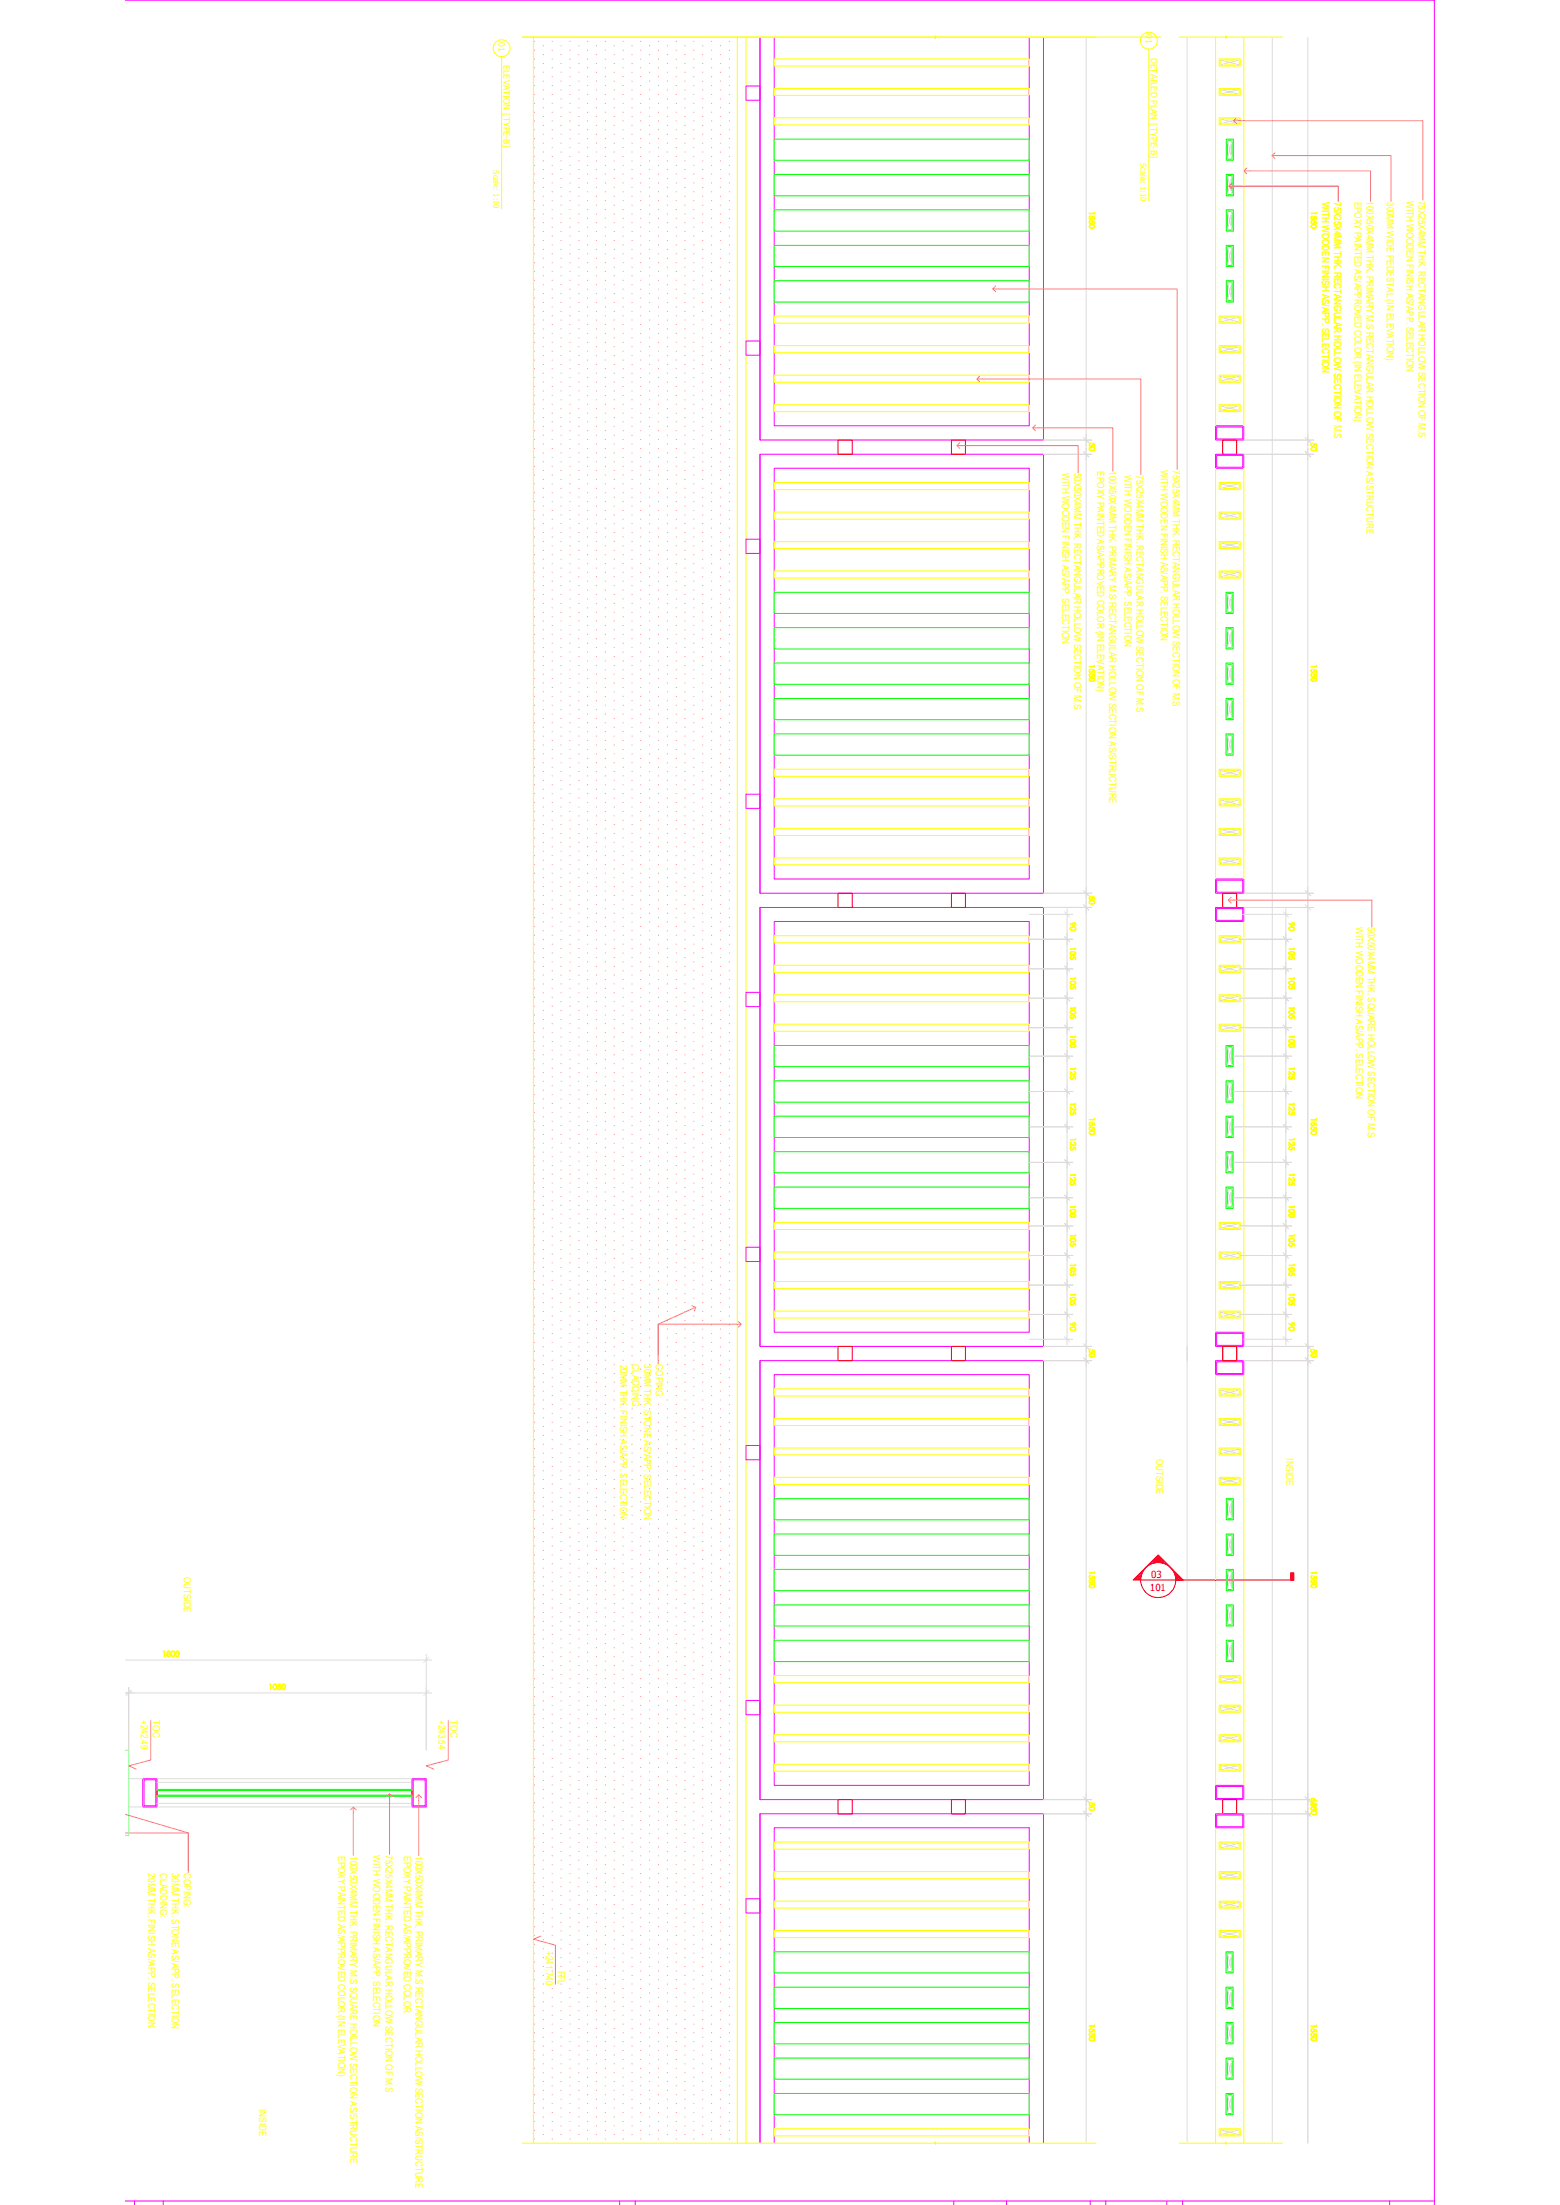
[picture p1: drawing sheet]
<svg xmlns="http://www.w3.org/2000/svg" width="297mm" height="420mm" viewBox="0 0 297 420" stroke-linecap="round" stroke-linejoin="round" font-family="sans-serif">
<defs><g id="words">
<g font-size="1.9" fill="#ff0">
<text x="251.7" y="38.5" transform="rotate(90 251.7 38.5)">WITH WOODEN FINISH AS/APP. SELECTION</text>
<text x="254" y="38.4" transform="rotate(90 254 38.4)">75X25X4MM THK. RECTANGULAR HOLLOW SECTION OF</text>
<text x="254" y="38.4" transform="rotate(90 254 38.4)">75X25X4MM THK. RECTANGULAR HOLLOW SECTION OF M.S</text>
<text x="257.9" y="38.4" transform="rotate(90 257.9 38.4)">EPOXY PAINTED AS/APPROVED COLOR (IN ELEVATION)</text>
<text x="260.1" y="38.4" transform="rotate(90 260.1 38.4)">100X50X4MM THK. PRIMARY M.S RECTANGULAR HOLLOW SECTION AS/STRUCTURE</text>
<text x="264" y="38.4" transform="rotate(90 264 38.4)">300MM WIDE PEDESTAL (IN ELEVATION)</text>
<text x="267.8" y="38.3" transform="rotate(90 267.8 38.3)">WITH WOODEN FINISH AS/APP. SELECTION</text>
<text x="270.1" y="38.2" transform="rotate(90 270.1 38.2)">75X25X4MM THK. RECTANGULAR HOLLOW SECTION OF M.S</text>
<text x="208.9" y="89.8" transform="rotate(90 208.9 89.8)">EPOXY PAINTED AS/APPROVED COLOR (IN ELEVATION)</text>
<text x="211.2" y="89.7" transform="rotate(90 211.2 89.7)">100X50X4MM THK. PRIMARY M.S RECTANGULAR HOLLOW SECTION AS/STRUCTURE</text>
<text x="221" y="89.5" transform="rotate(90 221 89.5)">WITH WOODEN FINISH AS/APP. SELECTION</text>
<text x="223.3" y="89.5" transform="rotate(90 223.3 89.5)">75X25X4MM THK. RECTANGULAR HOLLOW SECTION OF M.S</text>
<text x="202.2" y="90" transform="rotate(90 202.2 90)">WITH WOODEN FINISH AS/APP. SELECTION</text>
<text x="204.5" y="90" transform="rotate(90 204.5 90)">50X50X4MM THK. RECTANGULAR HOLLOW SECTION OF M.S</text>
<text x="214.1" y="90.6" transform="rotate(90 214.1 90.6)">WITH WOODEN FINISH AS/APP. SELECTION</text>
<text x="216.4" y="90.5" transform="rotate(90 216.4 90.5)">75X25X4MM THK. RECTANGULAR HOLLOW SECTION OF M.S</text>
<text x="258.2" y="176.7" transform="rotate(90 258.2 176.7)">WITH WOODEN FINISH AS/APP. SELECTION</text>
<text x="260.4" y="176.6" transform="rotate(90 260.4 176.6)">50X50X4MM THK. SQUARE HOLLOW SECTION OF M.S</text>
<text x="118.1" y="259.9" transform="rotate(90 118.1 259.9)">20MM THK. FINISH AS/APP. SELECTION</text>
<text x="120.4" y="259.9" transform="rotate(90 120.4 259.9)">CLADDING:</text>
<text x="122.6" y="259.9" transform="rotate(90 122.6 259.9)">30MM THK. STONE AS/APP. SELECTION</text>
<text x="124.9" y="259.9" transform="rotate(90 124.9 259.9)">COPING:</text>
<text x="220.1" y="277.8" transform="rotate(90 220.1 277.8)">OUTSIDE</text>
<text x="244.9" y="277.8" transform="rotate(90 244.9 277.8)">INSIDE</text>
<text x="35" y="300.3" transform="rotate(90 35 300.3)">OUTSIDE</text>
<text x="26.8" y="327.6" transform="rotate(90 26.8 327.6)">+242.49</text>
<text x="29.1" y="327.7" transform="rotate(90 29.1 327.7)">TOC</text>
<text x="83.5" y="327.6" transform="rotate(90 83.5 327.6)">+243.54</text>
<text x="85.8" y="327.7" transform="rotate(90 85.8 327.7)">TOC</text>
<text x="64.4" y="353.5" transform="rotate(90 64.4 353.5)">EPOXY PAINTED AS/APPROVED COLOR (IN ELEVATION)</text>
<text x="66.7" y="353.5" transform="rotate(90 66.7 353.5)">100X50X4MM THK. PRIMARY M.S SQUARE HOILLOW SECTION AS/STRUCTURE</text>
<text x="71.1" y="353.4" transform="rotate(90 71.1 353.4)">WITH WOODEN FINISH AS/APP. SELECTION</text>
<text x="73.4" y="353.3" transform="rotate(90 73.4 353.3)">75X25X4MM THK. RECTANGULAR HOLLOW SECTION OF M.S</text>
<text x="76.9" y="353.5" transform="rotate(90 76.9 353.5)">EPOXY PAINTED AS/APPROVED COLOR</text>
<text x="79.1" y="353.5" transform="rotate(90 79.1 353.5)">100X50X4MM THK. PRIMARY M.S RECTANGULAR HOLLOW SECTION AS/STRUCTURE</text>
<text x="28.2" y="356.8" transform="rotate(90 28.2 356.8)">20MM THK. FINISH AS/APP. SELECTION</text>
<text x="30.5" y="356.8" transform="rotate(90 30.5 356.8)">CLADDING:</text>
<text x="32.7" y="356.8" transform="rotate(90 32.7 356.8)">30MM THK. STONE AS/APP. SELECTION</text>
<text x="35" y="356.8" transform="rotate(90 35 356.8)">COPING:</text>
<text x="103.9" y="371.6" transform="rotate(90 103.9 371.6)">+241.740</text>
<text x="106.2" y="375.3" transform="rotate(90 106.2 375.3)">FFL</text>
<text x="49.3" y="401.7" transform="rotate(90 49.3 401.7)">INSIDE</text>
</g>
<g font-size="1.9" fill="#f50000">
<text x="218.9" y="303">101</text>
<text x="219.2" y="300.6">03</text>
</g>
<g font-size="1.7" fill="#ff0">
<text x="94.9" y="8" transform="rotate(90 94.9 8)">01</text>
<text x="218.1" y="6.6" transform="rotate(90 218.1 6.6)">01</text>
<text x="219.1" y="11" transform="rotate(90 219.1 11)">DETAILED PLAN [TYPE-B]</text>
<text x="95.8" y="12.4" transform="rotate(90 95.8 12.4)">ELEVATION [TYPE-B]</text>
</g>
<g font-size="1.5" fill="#ff0">
<text x="93.9" y="32.4" transform="rotate(90 93.9 32.4)">Scale: 1:10</text>
<text x="217.2" y="31" transform="rotate(90 217.2 31)">Scale: 1:10</text>
</g>
</g></defs>
<g fill="none" stroke="#dcdcdc" stroke-width=".19">
<path d="M226 7.1v401.1M232.3 11.4l3.6 1M232.3 17.1l3.6 .8M235.9 11.4l-3.6 1M235.9 17.1l-3.6 .8M242.2 7.1v401.1M232.3 22.6l3.6 1M233.7 33.4l.9 3.7M233.7 26.7l.9 3.6M234.6 33.4l-.9 3.7M234.6 26.7l-.9 3.6M235.9 22.6l-3.6 1"/>
<path d="M233.7 40.2l.9 3.6M233.7 46.9l.9 3.6M233.7 53.7l.9 3.6M234.6 40.2l-.9 3.6M234.6 46.9l-.9 3.6M234.6 53.7l-.9 3.6M232.3 77.3l3.6 .9M232.3 60.4l3.6 .9M232.3 71.7l3.6 .9M232.3 66l3.6 1M235.9 77.3l-3.6 .9M235.9 60.4l-3.6 .9"/>
<path d="M235.9 71.7l-3.6 .9M235.9 66l-3.6 1M232.3 92.1l3.6 .9M232.3 97.7l3.6 1M235.9 92.1l-3.6 .9M235.9 97.7l-3.6 1M232.3 109l3.6 .9M232.3 103.4l3.6 .9M233.7 119.8l.9 3.6M233.7 113l.9 3.6M234.6 119.8l-.9 3.6M234.6 113l-.9 3.6"/>
<path d="M235.9 109l-3.6 .9M235.9 103.4l-3.6 .9M233.7 126.5l.9 3.6M233.7 133.3l.9 3.6M233.7 140l.9 3.6M234.6 126.5l-.9 3.6M234.6 133.3l-.9 3.6M234.6 140l-.9 3.6M232.3 146.7l3.6 1M232.3 158l3.6 .9M232.3 152.4l3.6 .9M235.9 146.7l-3.6 1"/>
<path d="M235.9 158l-3.6 .9M235.9 152.4l-3.6 .9M232.3 163.6l3.6 .9M232.3 178.4l3.6 1M235.9 163.6l-3.6 .9M235.9 178.4l-3.6 1M236 178.9h9.9M236.6 174.2h9.3M244.8 173.1v6.9M232.3 195.3l3.6 .9M232.3 184.1l3.6 .9M232.3 189.7l3.6 .9"/>
<path d="M233.7 199.3l.9 3.6M234.6 199.3l-.9 3.6M235.9 195.3l-3.6 .9M235.9 184.1l-3.6 .9M235.9 189.7l-3.6 .9M233.7 212.9l.9 3.6M233.7 219.6l.9 3.6M233.7 206.1l.9 3.6M234.6 212.9l-.9 3.6M234.6 219.6l-.9 3.6M234.6 206.1l-.9 3.6M232.3 233l3.6 1"/>
<path d="M232.3 238.7l3.6 .9M233.7 226.3l.9 3.6M234.6 226.3l-.9 3.6M235.9 233l-3.6 1M235.9 238.7l-3.6 .9M232.3 249.9l3.6 .9M232.3 244.3l3.6 .9M235.9 249.9l-3.6 .9M235.9 244.3l-3.6 .9M232.3 264.8l3.6 .9M232.3 270.4l3.6 .9M232.3 276l3.6 .9"/>
<path d="M235.9 264.8l-3.6 .9M235.9 270.4l-3.6 .9M235.9 276l-3.6 .9M232.3 281.6l3.6 .9M233.7 299.2l.9 3.6M233.7 292.4l.9 3.6M233.7 285.7l.9 3.6M234.6 299.2l-.9 3.6M234.6 292.4l-.9 3.6M234.6 285.7l-.9 3.6M235.9 281.6l-3.6 .9M232.3 319.4l3.6 .9"/>
<path d="M233.7 305.9l.9 3.6M233.7 312.6l.9 3.6M234.6 305.9l-.9 3.6M234.6 312.6l-.9 3.6M235.9 319.4l-3.6 .9M232.3 336.3l3.6 .8M232.3 330.6l3.6 1M232.3 325l3.6 .9M235.9 336.3l-3.6 .8M235.9 330.6l-3.6 1M235.9 325l-3.6 .9M232.3 351.1l3.6 .9"/>
<path d="M232.3 356.7l3.6 .9M235.9 351.1l-3.6 .9M235.9 356.7l-3.6 .9M232.3 367.9l3.6 1M232.3 362.3l3.6 .9M233.7 378.7l.9 3.7M233.7 372l.9 3.6M234.6 378.7l-.9 3.7M234.6 372l-.9 3.6M235.9 367.9l-3.6 1M235.9 362.3l-3.6 .9M233.7 385.5l.9 3.6"/>
<path d="M233.7 392.2l.9 3.6M233.7 398.9l.9 3.7M234.6 385.5l-.9 3.6M234.6 392.2l-.9 3.6M234.6 398.9l-.9 3.7M232.3 405.7l3.6 .9M235.9 405.7l-3.6 .9"/>
</g>
<g fill="none" stroke="#0f0" stroke-width=".19">
<path d="M233.5 40h1.3v4h-1.3zM233.5 33.2h1.3v4.1h-1.3zM233.5 26.5h1.3v4h-1.3zM233.7 33.4h.9v3.7h-.9zM233.7 26.7h.9v3.6h-.9zM233.5 46.7h1.3v4.1h-1.3zM233.5 53.5h1.3v4h-1.3zM233.7 40.2h.9v3.6h-.9zM233.7 46.9h.9v3.6h-.9zM233.7 53.7h.9v3.6h-.9zM233.4 119.5h1.4v4.1h-1.4zM233.4 112.8h1.4v4h-1.4z"/>
<path d="M233.7 119.8h.9v3.6h-.9zM233.7 113h.9v3.6h-.9zM233.4 126.3h1.4v4h-1.4zM233.4 133.1h1.4v4h-1.4zM233.4 139.8h1.4v4h-1.4zM233.7 126.5h.9v3.6h-.9zM233.7 133.3h.9v3.6h-.9zM233.7 140h.9v3.6h-.9zM233.4 199.1h1.4v4.1h-1.4zM233.7 199.3h.9v3.6h-.9zM233.4 212.6h1.4v4.1h-1.4zM233.4 219.4h1.4v4h-1.4z"/>
<path d="M233.4 205.9h1.4v4h-1.4zM233.7 212.9h.9v3.6h-.9zM233.7 219.6h.9v3.6h-.9zM233.7 206.1h.9v3.6h-.9zM233.4 226.1h1.4v4.1h-1.4zM233.7 226.3h.9v3.6h-.9zM233.5 298.9h1.3v4.1h-1.3zM233.5 292.2h1.3v4h-1.3zM233.5 285.5h1.3v4h-1.3zM233.7 299.2h.9v3.6h-.9zM233.7 292.4h.9v3.6h-.9zM233.7 285.7h.9v3.6h-.9z"/>
<path d="M233.5 305.7h1.3v4h-1.3zM233.5 312.4h1.3v4.1h-1.3zM233.7 305.9h.9v3.6h-.9zM233.7 312.6h.9v3.6h-.9zM233.4 378.5h1.4v4.1h-1.4zM233.4 371.8h1.4v4h-1.4zM233.7 378.7h.9v3.7h-.9zM233.7 372h.9v3.6h-.9zM233.4 385.2h1.4v4.1h-1.4zM233.4 392h1.4v4h-1.4zM233.4 398.7h1.4v4.1h-1.4zM233.7 385.5h.9v3.6h-.9z"/>
<path d="M233.7 392.2h.9v3.6h-.9zM233.7 398.9h.9v3.7h-.9z"/>
</g>
<g fill="none" stroke="#ff0" stroke-width=".19">
<path d="M231.4 7.1v74M232.1 11.2h4v1.4h-4zM232.1 16.8h4v1.4h-4zM232.3 11.4h3.6v1h-3.6zM232.3 17.1h3.6v.8h-3.6zM236.8 7.1v74M232.1 22.4h4v1.4h-4zM232.3 22.6h3.6v1h-3.6zM232.1 77.1h4v1.3h-4zM232.1 60.2h4v1.4h-4zM232.1 71.5h4v1.3h-4zM232.1 65.8h4v1.4h-4z"/>
<path d="M232.3 77.3h3.6v.9h-3.6zM232.3 60.4h3.6v.9h-3.6zM232.3 71.7h3.6v.9h-3.6zM232.3 66h3.6v1h-3.6zM231.4 89.2v78.2M232.1 91.9h4v1.4h-4zM232.1 97.5h4v1.4h-4zM232.3 92.1h3.6v.9h-3.6zM232.3 97.7h3.6v1h-3.6zM236.8 89.2v78.2M232.1 108.8h4v1.3h-4zM232.1 103.2h4v1.3h-4z"/>
<path d="M232.3 109h3.6v.9h-3.6zM232.3 103.4h3.6v.9h-3.6zM232.1 146.5h4v1.4h-4zM232.1 157.8h4v1.3h-4zM232.1 152.1h4v1.4h-4zM232.3 146.7h3.6v1h-3.6zM232.3 158h3.6v.9h-3.6zM232.3 152.4h3.6v.9h-3.6zM231.4 175.5v78.2M232.1 163.4h4v1.3h-4zM232.1 178.2h4v1.4h-4zM232.3 163.6h3.6v.9h-3.6z"/>
<path d="M232.3 178.4h3.6v1h-3.6zM236.8 175.5v78.2M232.1 195.1h4v1.3h-4zM232.1 183.9h4v1.3h-4zM232.1 189.5h4v1.3h-4zM232.3 195.3h3.6v.9h-3.6zM232.3 184.1h3.6v.9h-3.6zM232.3 189.7h3.6v.9h-3.6zM232.1 232.8h4v1.4h-4zM232.1 238.5h4v1.3h-4zM232.3 233h3.6v1h-3.6zM232.3 238.7h3.6v.9h-3.6z"/>
<path d="M232.1 249.7h4v1.3h-4zM232.1 244.1h4v1.3h-4zM232.3 249.9h3.6v.9h-3.6zM232.3 244.3h3.6v.9h-3.6zM231.4 261.8v78.3M232.1 264.5h4v1.4h-4zM232.1 270.2h4v1.3h-4zM232.1 275.8h4v1.3h-4zM232.3 264.8h3.6v.9h-3.6zM232.3 270.4h3.6v.9h-3.6zM232.3 276h3.6v.9h-3.6zM236.8 261.8v78.3"/>
<path d="M232.1 281.4h4v1.3h-4zM232.3 281.6h3.6v.9h-3.6zM232.1 319.2h4v1.3h-4zM232.3 319.4h3.6v.9h-3.6zM232.1 336h4v1.4h-4zM232.1 330.4h4v1.4h-4zM232.1 324.8h4v1.3h-4zM232.3 336.3h3.6v.8h-3.6zM232.3 330.6h3.6v1h-3.6zM232.3 325h3.6v.9h-3.6zM231.4 348.1v60.1M232.1 350.9h4v1.3h-4z"/>
<path d="M232.1 356.5h4v1.3h-4zM232.3 351.1h3.6v.9h-3.6zM232.3 356.7h3.6v.9h-3.6zM236.8 348.1v60.1M232.1 367.7h4v1.4h-4zM232.1 362.1h4v1.3h-4zM232.3 367.9h3.6v1h-3.6zM232.3 362.3h3.6v.9h-3.6zM232.1 405.5h4v1.3h-4zM232.3 405.7h3.6v.9h-3.6z"/>
</g>
<g fill="none" stroke="#f0f" stroke-width=".19">
<path d="M231.4 81.1h5.4v2.7h-5.4zM231.4 86.5h5.4v2.7h-5.4zM231.6 81.3h5v2.3h-5zM231.6 86.7h5v2.3h-5zM231.4 167.4h5.4v2.7h-5.4zM231.4 172.8h5.4v2.7h-5.4zM231.6 167.6h5v2.3h-5zM231.6 173.1h5v2.2h-5zM231.4 253.7h5.4v2.8h-5.4zM231.4 259.2h5.4v2.6h-5.4zM231.6 254h5v2.2h-5zM231.6 259.4h5v2.2h-5z"/>
<path d="M231.4 340.1h5.4v2.7h-5.4zM231.4 345.5h5.4v2.6h-5.4zM231.6 340.3h5v2.3h-5zM231.6 345.7h5v2.2h-5z"/>
</g>
<path d="M232.8 83.8h2.7v2.7h-2.7zM232.8 170.1h2.7v2.7h-2.7zM232.8 256.5h2.7v2.7h-2.7zM232.8 342.8h2.7v2.7h-2.7z" fill="none" stroke="#f00" stroke-width=".19"/>
<g fill="#dcdcdc">
<path d="M244.2 173.7l1.2 1-.1 .1z"/>
<path d="M244.2 173.7l.1-.1 1.1 1.1z"/>
<path d="M244.2 178.4l.1-.1 1.1 1.1z"/>
<path d="M244.2 178.4l1.2 1-.1 .1z"/>
</g>
<g fill="#ff0" stroke="#ff0" stroke-width=".19">
<path d="M245.9 175.9v.2z" fill-rule="evenodd"/>
<path d="M245.4 175.9l.5 .2 .1-.3v.3a.21 .21 0 0 0 .2 .2 .21 .21 0 0 0 .2-.2v.2l-.3 .1z" fill-rule="evenodd"/>
<path d="M246 175.8l.3-.1a.34 .34 0 0 1 .1 .6v-.3a.22 .22 0 0 0-.3-.2 .22 .22 0 0 0-.1 .3z" fill-rule="evenodd"/>
<path d="M245.4 176.7l.2 .4 .6 .1 .2-.3v.2l-.2 .1h-.7l-.1-.2z" fill-rule="evenodd"/>
<path d="M245.4 176.7l.7-.2a.37 .37 0 0 1 .4 .2 .37 .37 0 0 1-.1 .4v-.2a.51 .51 0 0 0-.5-.3 .51 .51 0 0 0-.5 .3z" fill-rule="evenodd"/>
</g>
<path d="M236 178.9h9.9M244.8 177.8v7.8M236.2 184.5h9.7" fill="none" stroke="#dcdcdc" stroke-width=".19"/>
<g fill="#dcdcdc">
<path d="M244.2 178.4l1.2 1-.1 .1z"/>
<path d="M244.2 178.4l.1-.1 1.1 1.1z"/>
<path d="M244.2 184l.1-.1 1.1 1.1z"/>
<path d="M244.2 184l1.2 1-.1 .1z"/>
</g>
<g fill="#ff0" stroke="#ff0" stroke-width=".19">
<path d="M245.4 180.7h1v-.1l.1 .2h-1.1z" fill-rule="evenodd"/>
<path d="M245.4 181.4l.1 .4 .2 .1 .6-.1 .1-.2v.3h-.6a.39 .39 0 0 1-.4-.1 .39 .39 0 0 1 0-.4z" fill-rule="evenodd"/>
<path d="M245.4 181.4l.3-.2 .6 .1a.34 .34 0 0 1 .1 .5l-.1-.4h-.7l-.2 .2z" fill-rule="evenodd"/>
<path d="M245.4 182.2l.3-.1-.3 .3v.3z" fill-rule="evenodd"/>
<path d="M245.4 182.4a.28 .28 0 0 0 .3 .3 .28 .28 0 0 0 .3-.3v.3l-.3 .1-.3-.1z" fill-rule="evenodd"/>
<path d="M246.1 182.3v.3z" fill-rule="evenodd"/>
<path d="M246 182.2l.5 .1v.5l-.1-.4-.3-.1-.1 .4z" fill-rule="evenodd"/>
</g>
<path d="M236.2 184.5h9.7M236.2 190.1h9.7M244.8 183.4v7.8" fill="none" stroke="#dcdcdc" stroke-width=".19"/>
<g fill="#dcdcdc">
<path d="M244.2 184l1.2 1-.1 .1z"/>
<path d="M244.2 184l.1-.1 1.1 1.1z"/>
<path d="M244.2 189.7l.1-.2 1.1 1.1z"/>
<path d="M244.2 189.7l1.2 .9-.1 .2z"/>
</g>
<g fill="#ff0" stroke="#ff0" stroke-width=".19">
<path d="M245.4 186.4h1l.1-.2v.2z" fill-rule="evenodd"/>
<path d="M245.4 187l.1 .3 .3 .2h.5l.1-.3v.3l-.7 .1a.37 .37 0 0 1-.3-.2 .37 .37 0 0 1 0-.4z" fill-rule="evenodd"/>
<path d="M245.4 187l.3-.1h.6a.3 .3 0 0 1 .1 .6l-.1-.5-.6-.1-.3 .3z" fill-rule="evenodd"/>
<path d="M245.4 187.8l.3-.1-.3 .6z" fill-rule="evenodd"/>
<path d="M245.4 188h.1a.25 .25 0 0 0 .2 .3 .25 .25 0 0 0 .3-.3l-.1 .4-.4-.1z" fill-rule="evenodd"/>
<path d="M246.1 187.9v.3z" fill-rule="evenodd"/>
<path d="M246 187.8l.5 .1v.5l-.1-.4-.3-.1-.1 .4z" fill-rule="evenodd"/>
</g>
<path d="M236.2 190.1h9.7M236.2 195.7h9.7M244.8 189.1v7.7" fill="none" stroke="#dcdcdc" stroke-width=".19"/>
<g fill="#dcdcdc">
<path d="M244.2 189.7l1.2 .9-.1 .2z"/>
<path d="M244.2 189.7l.1-.2 1.1 1.1z"/>
<path d="M244.2 195.3l.1-.1 1.1 1.1z"/>
<path d="M244.2 195.3l1.2 1h-.1z"/>
</g>
<g fill="#ff0" stroke="#ff0" stroke-width=".19">
<path d="M245.4 192h1l.1-.1v.2z" fill-rule="evenodd"/>
<path d="M245.4 192.6v.3l.3 .2h.5l.2-.3v.2l-.1 .2h-.6a.34 .34 0 0 1-.3-.6z" fill-rule="evenodd"/>
<path d="M245.5 192.5h.6a.34 .34 0 0 1 .4 .1 .34 .34 0 0 1-.1 .4l-.1-.4h-.6l-.3 .2z" fill-rule="evenodd"/>
<path d="M245.4 193.4l.3-.1-.3 .6z" fill-rule="evenodd"/>
<path d="M245.4 193.6a.28 .28 0 0 0 .3 .3 .28 .28 0 0 0 .3-.3l-.1 .4h-.4z" fill-rule="evenodd"/>
<path d="M246.1 193.5v.3z" fill-rule="evenodd"/>
<path d="M246 193.4l.5 .1v.5l-.1-.4-.3-.1-.1 .4z" fill-rule="evenodd"/>
</g>
<path d="M236.2 195.7h9.7M244.8 194.7v7.5M234.8 201.2h11.1" fill="none" stroke="#dcdcdc" stroke-width=".19"/>
<g fill="#dcdcdc">
<path d="M244.2 195.3l1.2 1h-.1z"/>
<path d="M244.2 195.3l.1-.1 1.1 1.1z"/>
<path d="M244.2 200.7l.1-.1 1.1 1z"/>
<path d="M244.2 200.7l1.2 .9-.1 .2z"/>
</g>
<g fill="#ff0" stroke="#ff0" stroke-width=".19">
<path d="M245.4 197.4h1v-.1l.1 .3h-1.1z" fill-rule="evenodd"/>
<path d="M245.4 198.1v.3l.3 .2h.5l.2-.3v.2l-.4 .2h-.4l-.2-.3z" fill-rule="evenodd"/>
<path d="M245.4 198.1l.7-.1a.4 .4 0 0 1 .4 .5l-.3-.4h-.5l-.3 .2z" fill-rule="evenodd"/>
<path d="M245.4 198.9l.1 .4 .2 .1h.6l.1-.2v.2l-.6 .1a.39 .39 0 0 1-.4-.2 .39 .39 0 0 1 0-.4z" fill-rule="evenodd"/>
<path d="M245.4 198.9l.3-.1h.6a.34 .34 0 0 1 .1 .6l-.1-.5h-.7l-.2 .3z" fill-rule="evenodd"/>
</g>
<path d="M234.8 201.2h11.1M234.8 207.9h11.1M244.8 200.1v8.9" fill="none" stroke="#dcdcdc" stroke-width=".19"/>
<g fill="#dcdcdc">
<path d="M244.2 200.7l1.2 .9-.1 .2z"/>
<path d="M244.2 200.7l.1-.1 1.1 1z"/>
<path d="M244.2 207.4l.1-.1 1.1 1.1z"/>
<path d="M244.2 207.4l1.2 1-.1 .1z"/>
</g>
<g fill="#ff0" stroke="#ff0" stroke-width=".19">
<path d="M245.4 203.5h1v-.1l.1 .3h-1.1z" fill-rule="evenodd"/>
<path d="M245.4 204l.4 .4a.28 .28 0 0 0 .3 .3 .28 .28 0 0 0 .3-.3v.3l-.3 .1-.6-.5-.1 .5z" fill-rule="evenodd"/>
<path d="M246.1 204l.2 .1a.36 .36 0 0 1 .1 .6v-.4l-.3-.1z" fill-rule="evenodd"/>
<path d="M245.4 205l.3-.1-.3 .3v.3z" fill-rule="evenodd"/>
<path d="M245.4 205.2l.1 .1a.26 .26 0 0 0 .3 .2 .26 .26 0 0 0 .2-.3l-.1 .4-.4-.1z" fill-rule="evenodd"/>
<path d="M246.1 205.1v.3z" fill-rule="evenodd"/>
<path d="M246 205l.5 .1v.5l-.1-.4-.3-.1-.1 .4z" fill-rule="evenodd"/>
</g>
<path d="M234.8 207.9h11.1M234.8 214.6h11.1M244.8 206.8v8.9" fill="none" stroke="#dcdcdc" stroke-width=".19"/>
<g fill="#dcdcdc">
<path d="M244.2 207.4l1.2 1-.1 .1z"/>
<path d="M244.2 207.4l.1-.1 1.1 1.1z"/>
<path d="M244.2 214.2l.1-.2 1.1 1.1z"/>
<path d="M244.2 214.2l1.2 .9-.1 .1z"/>
</g>
<g fill="#ff0" stroke="#ff0" stroke-width=".19">
<path d="M245.4 210.3h1v-.2l.1 .3h-1.1z" fill-rule="evenodd"/>
<path d="M245.4 210.8l.5 .4a.25 .25 0 0 0 .3 .2 .25 .25 0 0 0 .2-.2v.3h-.4l-.5-.5-.1 .5z" fill-rule="evenodd"/>
<path d="M246.1 210.8h.1a.37 .37 0 0 1 .2 .6v-.4z" fill-rule="evenodd"/>
<path d="M245.4 211.7l.3-.1-.3 .6z" fill-rule="evenodd"/>
<path d="M245.4 212a.28 .28 0 0 0 .3 .2 .28 .28 0 0 0 .3-.2v.3h-.2h-.3z" fill-rule="evenodd"/>
<path d="M246.1 211.9v.2z" fill-rule="evenodd"/>
<path d="M246 211.8h.5v.5l-.1-.4h-.3l-.1 .4z" fill-rule="evenodd"/>
</g>
<path d="M234.8 214.6h11.1M244.8 213.6v8.9M234.8 221.4h11.1" fill="none" stroke="#dcdcdc" stroke-width=".19"/>
<g fill="#dcdcdc">
<path d="M244.2 214.2l1.2 .9-.1 .1z"/>
<path d="M244.2 214.2l.1-.2 1.1 1.1z"/>
<path d="M244.2 220.9l.1-.1 1.1 1.1z"/>
<path d="M244.2 220.9l1.2 1-.1 .1z"/>
</g>
<g fill="#ff0" stroke="#ff0" stroke-width=".19">
<path d="M245.4 217h1l.1-.1v.2z" fill-rule="evenodd"/>
<path d="M245.4 217.5l.5 .5a.24 .24 0 0 0 .3 .1 .24 .24 0 0 0 .2-.2v.2a.43 .43 0 0 1-.6-.1l-.3-.2-.1 .5z" fill-rule="evenodd"/>
<path d="M246.1 217.6h.1a.37 .37 0 0 1 .2 .5v-.3z" fill-rule="evenodd"/>
<path d="M245.4 218.4h.3l-.3 .5z" fill-rule="evenodd"/>
<path d="M245.4 218.7a.28 .28 0 0 0 .3 .2 .28 .28 0 0 0 .3-.2l-.1 .4-.4-.1z" fill-rule="evenodd"/>
<path d="M246.1 218.6v.3z" fill-rule="evenodd"/>
<path d="M246 218.5l.5 .1v.4l-.1-.3-.3-.1-.1 .4z" fill-rule="evenodd"/>
</g>
<path d="M234.8 221.4h11.1M234.8 228.1h11.1M244.8 220.3v8.9" fill="none" stroke="#dcdcdc" stroke-width=".19"/>
<g fill="#dcdcdc">
<path d="M244.2 220.9l1.2 1-.1 .1z"/>
<path d="M244.2 220.9l.1-.1 1.1 1.1z"/>
<path d="M244.2 227.6l.1-.1 1.1 1.1z"/>
<path d="M244.2 227.6l1.2 1-.1 .1z"/>
</g>
<g fill="#ff0" stroke="#ff0" stroke-width=".19">
<path d="M245.4 223.8h1l.1-.2v.3z" fill-rule="evenodd"/>
<path d="M245.4 224.3l.4 .4a.28 .28 0 0 0 .3 .2 .28 .28 0 0 0 .3-.2v.2l-.2 .1-.7-.5-.1 .5z" fill-rule="evenodd"/>
<path d="M246.1 224.3l.2 .1a.3 .3 0 0 1 .1 .5v-.4l-.3-.1z" fill-rule="evenodd"/>
<path d="M245.4 225.2l.3-.1-.3 .6z" fill-rule="evenodd"/>
<path d="M245.4 225.5l.1 .1a.25 .25 0 0 0 .3 .1 .25 .25 0 0 0 .2-.2l-.1 .3h-.4z" fill-rule="evenodd"/>
<path d="M246.1 225.3v.3z" fill-rule="evenodd"/>
<path d="M246 225.2l.5 .1v.5l-.1-.4-.3-.1-.1 .4z" fill-rule="evenodd"/>
</g>
<path d="M234.8 228.1h11.1M236.2 233.5h9.7M244.8 227v7.6" fill="none" stroke="#dcdcdc" stroke-width=".19"/>
<g fill="#dcdcdc">
<path d="M244.2 227.6l1.2 1-.1 .1z"/>
<path d="M244.2 227.6l.1-.1 1.1 1.1z"/>
<path d="M244.2 233l.1-.1 1.1 1.1z"/>
<path d="M244.2 233l1.2 1-.1 .1z"/>
</g>
<g fill="#ff0" stroke="#ff0" stroke-width=".19">
<path d="M245.4 229.8h1v-.1l.1 .3h-1.1z" fill-rule="evenodd"/>
<path d="M245.4 230.5l.1 .4 .2 .1 .6-.1 .1-.2v.3l-.6 .1a.39 .39 0 0 1-.4-.2 .39 .39 0 0 1 0-.4z" fill-rule="evenodd"/>
<path d="M245.4 230.5l.3-.2 .6 .1a.34 .34 0 0 1 .1 .5l-.1-.4h-.7l-.2 .2z" fill-rule="evenodd"/>
<path d="M245.4 231.3v.3l.3 .2h.5l.2-.3v.3l-.5 .1a.39 .39 0 0 1-.4-.2 .39 .39 0 0 1-.1-.4z" fill-rule="evenodd"/>
<path d="M245.5 231.2h.8l.2 .4-.1 .2v-.4l-.2-.1h-.5l-.3 .2z" fill-rule="evenodd"/>
</g>
<path d="M236.2 233.5h9.7M236.2 239.1h9.7M244.8 232.5v7.7" fill="none" stroke="#dcdcdc" stroke-width=".19"/>
<g fill="#dcdcdc">
<path d="M244.2 233l1.2 1-.1 .1z"/>
<path d="M244.2 233l.1-.1 1.1 1.1z"/>
<path d="M244.2 238.7l.1-.2 1.1 1.1z"/>
<path d="M244.2 238.7l1.2 .9-.1 .1z"/>
</g>
<g fill="#ff0" stroke="#ff0" stroke-width=".19">
<path d="M245.4 235.3h1v-.1l.1 .3h-1.1z" fill-rule="evenodd"/>
<path d="M245.4 236v.2l.3 .3h.5l.2-.3v.2l-.4 .2h-.4l-.2-.3z" fill-rule="evenodd"/>
<path d="M245.4 236l.6-.2a.38 .38 0 0 1 .4 .2 .38 .38 0 0 1 0 .4v-.3l-.2-.1h-.5l-.3 .2z" fill-rule="evenodd"/>
<path d="M245.4 236.8l.3-.1-.3 .6z" fill-rule="evenodd"/>
<path d="M245.4 237a.28 .28 0 0 0 .3 .3 .28 .28 0 0 0 .3-.3l-.1 .4h-.4z" fill-rule="evenodd"/>
<path d="M246.1 236.9v.3z" fill-rule="evenodd"/>
<path d="M246 236.8l.5 .1v.5l-.1-.4-.3-.1-.1 .4z" fill-rule="evenodd"/>
</g>
<path d="M236.2 239.1h9.7M244.8 238v7.8M236.2 244.8h9.7" fill="none" stroke="#dcdcdc" stroke-width=".19"/>
<g fill="#dcdcdc">
<path d="M244.2 238.7l1.2 .9-.1 .1z"/>
<path d="M244.2 238.7l.1-.2 1.1 1.1z"/>
<path d="M244.2 244.3l.1-.1 1.1 1z"/>
<path d="M244.2 244.3l1.2 .9-.1 .2z"/>
</g>
<g fill="#ff0" stroke="#ff0" stroke-width=".19">
<path d="M245.4 241h1v-.2l.1 .3h-1.1z" fill-rule="evenodd"/>
<path d="M245.4 241.6l.1 .4 .2 .1h.6l.1-.2v.2l-.6 .1a.39 .39 0 0 1-.4-.2 .39 .39 0 0 1 0-.4z" fill-rule="evenodd"/>
<path d="M245.4 241.6l.3-.1h.6a.34 .34 0 0 1 .1 .6l-.1-.5h-.7l-.2 .3z" fill-rule="evenodd"/>
<path d="M245.4 242.4l.3-.1-.3 .3v.3z" fill-rule="evenodd"/>
<path d="M245.4 242.7a.28 .28 0 0 0 .3 .2 .28 .28 0 0 0 .3-.2v.3h-.3l-.3-.1z" fill-rule="evenodd"/>
<path d="M246.1 242.6v.2z" fill-rule="evenodd"/>
<path d="M246 242.4l.5 .1v.5l-.1-.4h-.3l-.1 .3z" fill-rule="evenodd"/>
</g>
<path d="M236.2 244.8h9.7M236.2 250.4h9.7M244.8 243.7v7.8" fill="none" stroke="#dcdcdc" stroke-width=".19"/>
<g fill="#dcdcdc">
<path d="M244.2 244.3l1.2 .9-.1 .2z"/>
<path d="M244.2 244.3l.1-.1 1.1 1z"/>
<path d="M244.2 249.9l.1-.1 1.1 1.1z"/>
<path d="M244.2 249.9l1.2 1-.1 .1z"/>
</g>
<g fill="#ff0" stroke="#ff0" stroke-width=".19">
<path d="M245.4 246.6h1l.1-.1v.2z" fill-rule="evenodd"/>
<path d="M245.4 247.2l.1 .4 .3 .1h.5l.1-.3v.3l-.7 .1a.37 .37 0 0 1-.3-.2 .37 .37 0 0 1 0-.4z" fill-rule="evenodd"/>
<path d="M245.4 247.2l.3-.1 .6 .1a.3 .3 0 0 1 .1 .5l-.1-.5h-.6l-.3 .2z" fill-rule="evenodd"/>
<path d="M245.4 248l.3-.1-.3 .6z" fill-rule="evenodd"/>
<path d="M245.4 248.3h.1a.25 .25 0 0 0 .2 .2 .25 .25 0 0 0 .3-.2l-.1 .3h-.4z" fill-rule="evenodd"/>
<path d="M246.1 248.2v.3z" fill-rule="evenodd"/>
<path d="M246 248l.5 .2v.4l-.1-.4h-.3l-.1 .3z" fill-rule="evenodd"/>
</g>
<path d="M236.2 250.4h9.7M236.9 255.1h9M244.8 249.3v6.9" fill="none" stroke="#dcdcdc" stroke-width=".19"/>
<g fill="#dcdcdc">
<path d="M244.2 249.9l1.2 1-.1 .1z"/>
<path d="M244.2 249.9l.1-.1 1.1 1.1z"/>
<path d="M244.2 254.6l.1-.1 1.1 1.1z"/>
<path d="M244.2 254.6l1.2 1-.1 .1z"/>
</g>
<g fill="#ff0" stroke="#ff0" stroke-width=".19">
<path d="M245.9 252.1v.2z" fill-rule="evenodd"/>
<path d="M245.4 252.1l.5 .2 .1-.3v.3a.21 .21 0 0 0 .2 .2 .21 .21 0 0 0 .2-.2v.2l-.3 .1z" fill-rule="evenodd"/>
<path d="M246 252l.3-.1a.39 .39 0 0 1 .1 .6v-.2a.21 .21 0 0 0-.2-.2 .21 .21 0 0 0-.2 .2z" fill-rule="evenodd"/>
<path d="M245.4 252.9l.2 .4 .6 .1 .2-.3v.2l-.1 .1h-.8a.3 .3 0 0 1-.1-.5z" fill-rule="evenodd"/>
<path d="M245.4 252.9l.7-.2a.37 .37 0 0 1 .4 .2 .37 .37 0 0 1-.1 .4l-.1-.4h-.6l-.3 .2z" fill-rule="evenodd"/>
</g>
<path d="M236.9 172.8h13.2M249 171.7v85.8M236.9 256.5h13.2" fill="none" stroke="#dcdcdc" stroke-width=".19"/>
<g fill="#dcdcdc">
<path d="M248.4 172.3l1.2 1-.1 .1z"/>
<path d="M248.4 172.3l.1-.1 1.1 1.1z"/>
<path d="M248.4 255.9h.1l1.1 1z"/>
<path d="M248.4 255.9l1.2 1-.1 .1z"/>
</g>
<g fill="#ff0" stroke="#ff0" stroke-width=".19">
<path d="M249.6 213.2h1v-.1h.1v.3h-1.1z" fill-rule="evenodd"/>
<path d="M249.6 213.9l.3-.2-.2 .6-.1-.2z" fill-rule="evenodd"/>
<path d="M249.7 214.1a.26 .26 0 0 0 .3 .2 .26 .26 0 0 0 .2-.2v.3l-.2 .1-.3-.2z" fill-rule="evenodd"/>
<path d="M250.3 214v.2z" fill-rule="evenodd"/>
<path d="M250.1 213.9l.6 .1v.4h-.1v-.4h-.3l-.1 .3z" fill-rule="evenodd"/>
<path d="M249.6 214.7l.3-.1-.2 .2v.3l-.1-.2z" fill-rule="evenodd"/>
<path d="M249.7 214.9a.25 .25 0 0 0 .2 .3 .25 .25 0 0 0 .3-.3l-.1 .4-.4-.1z" fill-rule="evenodd"/>
<path d="M250.3 214.8v.3z" fill-rule="evenodd"/>
<path d="M250.1 214.7l.6 .1v.5h-.1v-.4l-.3-.1-.1 .4z" fill-rule="evenodd"/>
<path d="M249.6 215.6l.1 .3 .2 .1h.6l.1-.2-.1 .3h-.6a.36 .36 0 0 1-.3-.5z" fill-rule="evenodd"/>
<path d="M249.7 215.5l.7-.1a.31 .31 0 0 1 .3 .3 .31 .31 0 0 1-.1 .3v-.3l-.2-.2h-.5l-.2 .3z" fill-rule="evenodd"/>
</g>
<path d="M236.9 256.5h13.2M236.9 259.2h13.2M249 255.4v4.8" fill="none" stroke="#dcdcdc" stroke-width=".19"/>
<g fill="#dcdcdc">
<path d="M248.4 255.9l1.2 1-.1 .1z"/>
<path d="M248.4 255.9h.1l1.1 1z"/>
<path d="M248.4 258.7l.1-.2 1.1 1.1z"/>
<path d="M248.4 258.7l1.2 .9-.1 .2z"/>
</g>
<g fill="#ff0" stroke="#ff0" stroke-width=".19">
<path d="M249.6 257.1l.3-.1-.2 .6-.1-.3z" fill-rule="evenodd"/>
<path d="M249.7 257.3a.25 .25 0 0 0 .2 .3 .25 .25 0 0 0 .3-.3l-.1 .4-.4-.1z" fill-rule="evenodd"/>
<path d="M250.3 257.2v.3z" fill-rule="evenodd"/>
<path d="M250.1 257.1l.6 .1v.4h-.1v-.3l-.3-.1-.1 .4z" fill-rule="evenodd"/>
<path d="M249.6 257.9l.1 .4 .3 .1h.4l.2-.3v.3l-.6 .1a.37 .37 0 0 1-.4-.4z" fill-rule="evenodd"/>
<path d="M249.7 257.9l.5-.1a.37 .37 0 0 1 .4 .2 .37 .37 0 0 1 0 .4l-.1-.5h-.6l-.2 .2z" fill-rule="evenodd"/>
</g>
<path d="M236.9 259.2h13.2M249 258.1v85.7M236.9 342.8h13.2" fill="none" stroke="#dcdcdc" stroke-width=".19"/>
<g fill="#dcdcdc">
<path d="M248.4 258.7l1.2 .9-.1 .2z"/>
<path d="M248.4 258.7l.1-.2 1.1 1.1z"/>
<path d="M248.4 342.3l.1-.1 1.1 1z"/>
<path d="M248.4 342.3l1.2 .9-.1 .2z"/>
</g>
<g fill="#ff0" stroke="#ff0" stroke-width=".19">
<path d="M249.6 299.6h1v-.2l.1 .3h-1.1z" fill-rule="evenodd"/>
<path d="M249.6 300.2l.3-.1-.2 .6-.1-.3z" fill-rule="evenodd"/>
<path d="M249.7 300.4a.25 .25 0 0 0 .2 .3 .25 .25 0 0 0 .3-.3v.3l-.2 .1-.3-.1z" fill-rule="evenodd"/>
<path d="M250.3 300.3v.3z" fill-rule="evenodd"/>
<path d="M250.1 300.2l.6 .1v.4h-.1v-.3l-.3-.1-.1 .4z" fill-rule="evenodd"/>
<path d="M249.6 301l.3-.1-.2 .2v.4l-.1-.3z" fill-rule="evenodd"/>
<path d="M249.7 301.2a.25 .25 0 0 0 .2 .3 .25 .25 0 0 0 .3-.3l-.1 .4-.4-.1z" fill-rule="evenodd"/>
<path d="M250.3 301.1v.3z" fill-rule="evenodd"/>
<path d="M250.1 301l.6 .1v.5h-.1v-.4l-.3-.1-.1 .4z" fill-rule="evenodd"/>
<path d="M249.6 301.9l.1 .3 .2 .1h.6l.1-.2v.2l-.4 .1a.41 .41 0 0 1-.5-.1 .41 .41 0 0 1-.1-.4z" fill-rule="evenodd"/>
<path d="M249.7 301.8h.7a.31 .31 0 0 1 .3 .2 .31 .31 0 0 1-.1 .3v-.3l-.2-.2h-.5l-.2 .3z" fill-rule="evenodd"/>
</g>
<path d="M236.9 342.8h13.2M236.9 345.5h13.2M249 341.7v4.8" fill="none" stroke="#dcdcdc" stroke-width=".19"/>
<g fill="#dcdcdc">
<path d="M248.4 342.3l1.2 .9-.1 .2z"/>
<path d="M248.4 342.3l.1-.1 1.1 1z"/>
<path d="M248.4 345l.1-.2 1.1 1.1z"/>
<path d="M248.4 345l1.2 .9-.1 .2z"/>
</g>
<g fill="#ff0" stroke="#ff0" stroke-width=".19">
<path d="M249.6 343.4l.3-.1-.2 .6-.1-.2z" fill-rule="evenodd"/>
<path d="M249.7 343.6a.25 .25 0 0 0 .2 .3 .25 .25 0 0 0 .3-.3l-.1 .4-.4-.1z" fill-rule="evenodd"/>
<path d="M250.3 343.5v.3z" fill-rule="evenodd"/>
<path d="M250.1 343.4l.6 .1v.5h-.1v-.4l-.3-.1-.1 .4z" fill-rule="evenodd"/>
<path d="M249.6 344.3l.1 .3 .3 .2 .4-.1 .2-.2v.3h-.6a.37 .37 0 0 1-.4-.4z" fill-rule="evenodd"/>
<path d="M249.7 344.2l.5-.1a.37 .37 0 0 1 .4 .2 .37 .37 0 0 1 0 .4l-.1-.4-.6-.1-.2 .3z" fill-rule="evenodd"/>
</g>
<path d="M236.9 345.5h13.2M249 344.4v63.8" fill="none" stroke="#dcdcdc" stroke-width=".19"/>
<g fill="#dcdcdc">
<path d="M248.4 345l1.2 .9-.1 .2z"/>
<path d="M248.4 345l.1-.2 1.1 1.1z"/>
</g>
<g fill="#ff0" stroke="#ff0" stroke-width=".19">
<path d="M249.6 385.9h1v-.2l.1 .3h-1.1z" fill-rule="evenodd"/>
<path d="M249.6 386.5l.3-.1-.2 .6-.1-.3z" fill-rule="evenodd"/>
<path d="M249.7 386.7a.25 .25 0 0 0 .2 .3 .25 .25 0 0 0 .3-.3v.3l-.2 .1-.3-.1z" fill-rule="evenodd"/>
<path d="M250.3 386.6v.3z" fill-rule="evenodd"/>
<path d="M250.1 386.5l.6 .1v.5h-.1v-.4l-.3-.1-.1 .4z" fill-rule="evenodd"/>
<path d="M249.6 387.3l.3-.1-.2 .2v.4l-.1-.2z" fill-rule="evenodd"/>
<path d="M249.7 387.6a.25 .25 0 0 0 .2 .2 .25 .25 0 0 0 .3-.2l-.1 .3h-.4z" fill-rule="evenodd"/>
<path d="M250.3 387.4v.3z" fill-rule="evenodd"/>
<path d="M250.1 387.3l.6 .1v.5h-.1v-.4l-.3-.1-.1 .4z" fill-rule="evenodd"/>
<path d="M249.6 388.2l.1 .3 .2 .2 .6-.1 .1-.2v.3h-.4a.41 .41 0 0 1-.5 0 .41 .41 0 0 1-.1-.5z" fill-rule="evenodd"/>
<path d="M249.7 388.1h.7a.31 .31 0 0 1 .3 .2 .31 .31 0 0 1-.1 .3v-.3l-.2-.1h-.5l-.2 .2z" fill-rule="evenodd"/>
</g>
<path d="M236.9 170.1h13.2M249 169v239.2" fill="none" stroke="#dcdcdc" stroke-width=".19"/>
<g fill="#dcdcdc">
<path d="M248.4 169.6l1.2 1-.1 .1z"/>
<path d="M248.4 169.6l.1-.1 1.1 1.1z"/>
</g>
<g fill="#ff0" stroke="#ff0" stroke-width=".19">
<path d="M249.6 342.6h.1l.1 .4h.2l.1-.2v.3l-.2 .1a.35 .35 0 0 1-.3-.6z" fill-rule="evenodd"/>
<path d="M250.2 342.7v.2z" fill-rule="evenodd"/>
<path d="M249.7 342.5h.4l.6 .4-.5-.2-.1 .4-.1-.5h-.2l-.1 .2z" fill-rule="evenodd"/>
<path d="M249.9 343.2l.8 .7-.8-.4v.5l-.3-.1 .3-.1z" fill-rule="evenodd"/>
<path d="M249.9 343.5v.3l.8 .1h-.8z" fill-rule="evenodd"/>
<path d="M249.6 344.2l.3-.1-.2 .2v.4l-.1-.2z" fill-rule="evenodd"/>
<path d="M249.7 344.4a.26 .26 0 0 0 .2 .3 .26 .26 0 0 0 .3-.2l-.1 .3h-.3z" fill-rule="evenodd"/>
<path d="M250.3 344.3v.3z" fill-rule="evenodd"/>
<path d="M250.1 344.2l.6 .1v.5h-.1v-.4l-.3-.1-.1 .4z" fill-rule="evenodd"/>
<path d="M249.6 345.1l.1 .3 .3 .2 .4-.1 .2-.2-.1 .3h-.6a.32 .32 0 0 1-.3-.5z" fill-rule="evenodd"/>
<path d="M249.7 345l.5-.1a.38 .38 0 0 1 .4 .2 .38 .38 0 0 1 0 .4l-.1-.4-.5-.1-.3 .3z" fill-rule="evenodd"/>
</g>
<path d="M236.9 86.5h13.2M249 85.4v85.8M236.9 170.1h13.2" fill="none" stroke="#dcdcdc" stroke-width=".19"/>
<g fill="#dcdcdc">
<path d="M248.4 169.6l.1-.1 1.1 1.1z"/>
<path d="M248.4 169.6l1.2 1-.1 .1z"/>
<path d="M248.4 86l1.2 1-.1 .1z"/>
<path d="M248.4 86l.1-.1 1.1 1.1z"/>
</g>
<g fill="#ff0" stroke="#ff0" stroke-width=".19">
<path d="M249.6 126.9h1v-.2l.1 .1v.2h-1.1z" fill-rule="evenodd"/>
<path d="M249.6 127.6l.3-.2-.2 .6-.1-.2z" fill-rule="evenodd"/>
<path d="M249.7 127.8a.26 .26 0 0 0 .3 .2 .26 .26 0 0 0 .2-.2v.3h-.2l-.3-.1z" fill-rule="evenodd"/>
<path d="M250.3 127.7v.2z" fill-rule="evenodd"/>
<path d="M250.1 127.6h.6v.5h-.1v-.4h-.3l-.1 .3z" fill-rule="evenodd"/>
<path d="M249.6 128.4l.3-.1-.2 .2v.3l-.1-.2z" fill-rule="evenodd"/>
<path d="M249.7 128.6a.25 .25 0 0 0 .2 .3 .25 .25 0 0 0 .3-.3l-.1 .3h-.4z" fill-rule="evenodd"/>
<path d="M250.3 128.5v.3z" fill-rule="evenodd"/>
<path d="M250.1 128.4l.6 .1v.4h-.1v-.3l-.3-.1-.1 .4z" fill-rule="evenodd"/>
<path d="M249.6 129.2l.1 .3 .2 .2h.6l.1-.2-.1 .3h-.6a.36 .36 0 0 1-.3-.5z" fill-rule="evenodd"/>
<path d="M249.7 129.2l.7-.1a.31 .31 0 0 1 .3 .2 .31 .31 0 0 1-.1 .4v-.3l-.2-.2h-.5l-.2 .3z" fill-rule="evenodd"/>
</g>
<path d="M236.9 86.5h13.2M236.9 83.8h13.2M249 82.7v4.9" fill="none" stroke="#dcdcdc" stroke-width=".19"/>
<g fill="#dcdcdc">
<path d="M248.4 86l.1-.1 1.1 1.1z"/>
<path d="M248.4 86l1.2 1-.1 .1z"/>
<path d="M248.4 83.3l1.2 1-.1 .1z"/>
<path d="M248.4 83.3l.1-.1 1.1 1.1z"/>
</g>
<g fill="#ff0" stroke="#ff0" stroke-width=".19">
<path d="M249.6 84.5l.3-.2-.2 .6-.1-.2z" fill-rule="evenodd"/>
<path d="M249.7 84.7a.25 .25 0 0 0 .2 .2 .25 .25 0 0 0 .3-.2l-.1 .3h-.4z" fill-rule="evenodd"/>
<path d="M250.3 84.6v.2z" fill-rule="evenodd"/>
<path d="M250.1 84.5h.6v.5h-.1v-.4h-.3l-.1 .4z" fill-rule="evenodd"/>
<path d="M249.6 85.3l.3 .5h.5l.2-.3v.3l-.2 .1h-.6l-.2-.2z" fill-rule="evenodd"/>
<path d="M249.7 85.3l.5-.1a.37 .37 0 0 1 .4 .1 .37 .37 0 0 1 0 .5l-.1-.5h-.6l-.2 .2z" fill-rule="evenodd"/>
</g>
<path d="M249 7.1v77.8M236.9 83.8h13.2" fill="none" stroke="#dcdcdc" stroke-width=".19"/>
<g fill="#dcdcdc">
<path d="M248.4 83.3l.1-.1 1.1 1.1z"/>
<path d="M248.4 83.3l1.2 1-.1 .1z"/>
</g>
<g fill="#ff0" stroke="#ff0" stroke-width=".19">
<path d="M249.6 40.6h1v-.2l.1 .1v.2z" fill-rule="evenodd"/>
<path d="M249.6 41.2l.3-.1-.2 .6-.1-.3z" fill-rule="evenodd"/>
<path d="M249.7 41.4v.1a.26 .26 0 0 0 .3 .2 .26 .26 0 0 0 .2-.3v.3l-.2 .1-.3-.1z" fill-rule="evenodd"/>
<path d="M250.3 41.4v.2z" fill-rule="evenodd"/>
<path d="M250.1 41.2l.6 .1v.5h-.1v-.4h-.3l-.1 .3z" fill-rule="evenodd"/>
<path d="M249.6 42h.3l-.2 .2v.3l-.1-.2z" fill-rule="evenodd"/>
<path d="M249.7 42.3a.25 .25 0 0 0 .2 .2 .25 .25 0 0 0 .3-.2l-.1 .3h-.4z" fill-rule="evenodd"/>
<path d="M250.3 42.2v.3z" fill-rule="evenodd"/>
<path d="M250.1 42l.6 .2v.4h-.1v-.4h-.3l-.1 .3z" fill-rule="evenodd"/>
<path d="M249.6 42.9l.1 .3 .2 .2 .6-.1 .1-.2-.1 .3-.6 .1a.36 .36 0 0 1-.3-.5z" fill-rule="evenodd"/>
<path d="M249.7 42.8h.7a.31 .31 0 0 1 .3 .2 .31 .31 0 0 1-.1 .3v-.2l-.2-.2h-.5l-.2 .2z" fill-rule="evenodd"/>
</g>
<g fill="none" stroke="#ff0" stroke-width=".19">
<path d="M101.6 7.1v401.1M140.4 7.1v401.1M142 7.1v401.1M147.4 11.2h48.6v1.4h-48.6zM147.4 16.8h48.6v1.4h-48.6zM147.4 22.4h48.6v1.4h-48.6zM147.4 60.2h48.6v1.4h-48.6zM147.4 65.8h48.6v1.4h-48.6zM147.4 71.5h48.6v1.3h-48.6zM147.4 77.1h48.6v1.3h-48.6zM147.4 91.9h48.6v1.4h-48.6zM147.4 97.5h48.6v1.4h-48.6z"/>
<path d="M147.4 103.2h48.6v1.3h-48.6zM147.4 108.8h48.6v1.3h-48.6zM147.4 146.5h48.6v1.4h-48.6zM147.4 152.1h48.6v1.4h-48.6zM147.4 157.8h48.6v1.3h-48.6zM147.4 163.4h48.6v1.3h-48.6zM147.4 178.2h48.6v1.4h-48.6zM147.4 183.9h48.6v1.3h-48.6zM147.4 189.5h48.6v1.3h-48.6zM147.4 195.1h48.6v1.3h-48.6zM147.4 232.8h48.6v1.4h-48.6zM147.4 238.5h48.6v1.3h-48.6z"/>
<path d="M147.4 244.1h48.6v1.3h-48.6zM147.4 249.7h48.6v1.3h-48.6zM147.4 264.5h48.6v1.4h-48.6zM147.4 270.2h48.6v1.3h-48.6zM147.4 275.8h48.6v1.3h-48.6zM147.4 281.4h48.6v1.3h-48.6zM147.4 319.2h48.6v1.3h-48.6zM147.4 324.8h48.6v1.3h-48.6zM147.4 330.4h48.6v1.4h-48.6zM147.4 336h48.6v1.4h-48.6zM147.4 350.9h48.6v1.3h-48.6zM147.4 356.5h48.6v1.3h-48.6z"/>
<path d="M147.4 362.1h48.6v1.3h-48.6zM147.4 367.7h48.6v1.4h-48.6zM147.4 405.5h48.6v1.3h-48.6z"/>
</g>
<g fill="none" stroke="#f0f" stroke-width=".19">
<path d="M142 16.4h2.7v2.7h-2.7zM147.4 7.1v74h48.6v-74M198.7 7.1v76.7h-54v-76.7v76.7M142 64.9h2.7v2.7h-2.7zM144.7 86.5h54v83.6h-54zM144.7 86.5v83.6M147.4 89.2h48.6v78.2h-48.6zM142 102.7h2.7v2.7h-2.7zM142 151.3h2.7v2.7h-2.7zM144.7 172.8h54v83.7h-54zM144.7 172.8v83.7M147.4 175.5h48.6v78.2h-48.6z"/>
<path d="M142 189h2.7v2.7h-2.7zM142 237.6h2.7v2.7h-2.7zM144.7 259.2h54v83.6h-54zM144.7 259.2v83.6M142 275.3h2.7v2.7h-2.7zM147.4 261.8h48.6v78.3h-48.6zM142 323.9h2.7v2.7h-2.7zM144.7 345.5v62.7v-62.7h54v62.7M142 361.7h2.7v2.7h-2.7zM147.4 408.2v-60.1h48.6v60.1"/>
</g>
<g fill="none" stroke="#0f0" stroke-width=".19">
<path d="M147.4 40h48.6v4h-48.6zM147.4 33.2h48.6v4.1h-48.6zM147.4 26.5h48.6v4h-48.6zM147.4 53.5h48.6v4h-48.6zM147.4 46.7h48.6v4.1h-48.6zM147.4 119.5h48.6v4.1h-48.6zM147.4 112.8h48.6v4h-48.6zM147.4 139.8h48.6v4h-48.6zM147.4 133.1h48.6v4h-48.6zM147.4 126.3h48.6v4h-48.6zM147.4 199.1h48.6v4.1h-48.6zM147.4 219.4h48.6v4h-48.6z"/>
<path d="M147.4 212.6h48.6v4.1h-48.6zM147.4 205.9h48.6v4h-48.6zM147.4 226.1h48.6v4.1h-48.6zM147.4 298.9h48.6v4.1h-48.6zM147.4 292.2h48.6v4h-48.6zM147.4 285.5h48.6v4h-48.6zM147.4 312.4h48.6v4.1h-48.6zM147.4 305.7h48.6v4h-48.6zM147.4 378.5h48.6v4.1h-48.6zM147.4 371.8h48.6v4h-48.6zM147.4 398.7h48.6v4.1h-48.6zM147.4 392h48.6v4h-48.6z"/>
<path d="M147.4 385.2h48.6v4.1h-48.6z"/>
</g>
<path d="M159.6 83.8h2.7v2.7h-2.7zM181.1 83.8h2.7v2.7h-2.7zM159.6 170.1h2.7v2.7h-2.7zM181.1 170.1h2.7v2.7h-2.7zM159.6 256.5h2.7v2.7h-2.7zM181.1 256.5h2.7v2.7h-2.7zM159.6 342.8h2.7v2.7h-2.7zM181.1 342.8h2.7v2.7h-2.7z" fill="none" stroke="#f00" stroke-width=".19"/>
<path d="M198.7 170.1h9.2M198.7 172.8h9.2M206.8 169v4.9" fill="none" stroke="#dcdcdc" stroke-width=".19"/>
<g fill="#dcdcdc">
<path d="M206.2 169.6l1.2 1-.1 .1z"/>
<path d="M206.2 169.6l.1-.1 1.1 1.1z"/>
<path d="M206.3 172.2l1.1 1.1-1.2-1z"/>
<path d="M206.2 172.3l1.2 1-.1 .1z"/>
</g>
<g fill="#ff0" stroke="#ff0" stroke-width=".19">
<path d="M207.4 170.7l.2-.1-.2 .6z" fill-rule="evenodd"/>
<path d="M207.4 171a.28 .28 0 0 0 .3 .2 .28 .28 0 0 0 .3-.2l-.1 .4-.5-.1z" fill-rule="evenodd"/>
<path d="M208 170.9l.1 .3z" fill-rule="evenodd"/>
<path d="M207.9 170.8l.5 .1v.4h-.1v-.4h-.3v.4z" fill-rule="evenodd"/>
<path d="M207.4 171.7l.1 .3 .3 .1h.4l.2-.3-.2 .4h-.6a.31 .31 0 0 1-.3-.2 .31 .31 0 0 1 .1-.3z" fill-rule="evenodd"/>
<path d="M207.4 171.6l.8-.1a.35 .35 0 0 1 .2 .2 .35 .35 0 0 1 0 .4l-.2-.5h-.5l-.3 .2z" fill-rule="evenodd"/>
</g>
<path d="M198.7 172.8h9.2M206.8 171.7v85.8M198.7 256.5h9.2" fill="none" stroke="#dcdcdc" stroke-width=".19"/>
<g fill="#dcdcdc">
<path d="M206.2 172.3l1.2 1-.1 .1z"/>
<path d="M206.3 172.2l1.1 1.1-1.2-1z"/>
<path d="M206.2 255.9h.1l1.1 1z"/>
<path d="M206.2 255.9l1.2 1-.1 .1z"/>
</g>
<g fill="#ff0" stroke="#ff0" stroke-width=".19">
<path d="M207.3 213.2h1v-.1h.1v.2z" fill-rule="evenodd"/>
<path d="M207.3 213.9l.3-.2-.2 .3v.3z" fill-rule="evenodd"/>
<path d="M207.4 214.1a.28 .28 0 0 0 .3 .2 .28 .28 0 0 0 .3-.2v.2l-.2 .2-.4-.2z" fill-rule="evenodd"/>
<path d="M208 214v.2z" fill-rule="evenodd"/>
<path d="M207.9 213.9l.5 .1v.4h-.1v-.4h-.3v.3z" fill-rule="evenodd"/>
<path d="M207.3 214.8l.3-.2-.2 .2v.3z" fill-rule="evenodd"/>
<path d="M207.4 214.9a.28 .28 0 0 0 .3 .3 .28 .28 0 0 0 .3-.3l-.1 .4-.4-.1z" fill-rule="evenodd"/>
<path d="M208 214.8v.3z" fill-rule="evenodd"/>
<path d="M207.9 214.7l.5 .1v.5h-.1v-.4l-.3-.1v.4z" fill-rule="evenodd"/>
<path d="M207.4 215.6v.3l.3 .1h.5l.2-.2v.2l-.5 .1a.39 .39 0 0 1-.5-.1 .39 .39 0 0 1 0-.4z" fill-rule="evenodd"/>
<path d="M207.4 215.5l.8-.1 .3 .4-.1 .2-.1-.4-.4-.1-.3 .1-.2 .2z" fill-rule="evenodd"/>
</g>
<path d="M198.7 256.5h9.2M198.7 259.2h9.2M206.8 255.4v4.8" fill="none" stroke="#dcdcdc" stroke-width=".19"/>
<g fill="#dcdcdc">
<path d="M206.2 255.9l1.2 1-.1 .1z"/>
<path d="M206.2 255.9h.1l1.1 1z"/>
<path d="M206.3 258.5l1.1 1.1-1.2-.9z"/>
<path d="M206.2 258.7l1.2 .9-.1 .2z"/>
</g>
<g fill="#ff0" stroke="#ff0" stroke-width=".19">
<path d="M207.4 257h.2l-.2 .6z" fill-rule="evenodd"/>
<path d="M207.4 257.3a.28 .28 0 0 0 .3 .3 .28 .28 0 0 0 .3-.3l-.1 .4-.5-.1z" fill-rule="evenodd"/>
<path d="M208 257.2l.1 .3z" fill-rule="evenodd"/>
<path d="M207.9 257.1l.5 .1v.4h-.1v-.3l-.3-.1v.4z" fill-rule="evenodd"/>
<path d="M207.4 258l.1 .3 .3 .1h.4l.2-.3-.2 .4h-.6a.31 .31 0 0 1-.3-.2 .31 .31 0 0 1 .1-.3z" fill-rule="evenodd"/>
<path d="M207.4 257.9l.8-.1a.35 .35 0 0 1 .2 .2 .35 .35 0 0 1 0 .4l-.2-.5h-.5l-.3 .2z" fill-rule="evenodd"/>
</g>
<path d="M198.7 259.2h9.2M206.8 258.1v85.7M198.7 342.8h9.2" fill="none" stroke="#dcdcdc" stroke-width=".19"/>
<g fill="#dcdcdc">
<path d="M206.2 258.7l1.2 .9-.1 .2z"/>
<path d="M206.3 258.5l1.1 1.1-1.2-.9z"/>
<path d="M206.2 342.3l.1-.1 1.1 1z"/>
<path d="M206.2 342.3l1.2 .9-.1 .2z"/>
</g>
<g fill="#ff0" stroke="#ff0" stroke-width=".19">
<path d="M207.3 299.6h1v-.2h.1v.2z" fill-rule="evenodd"/>
<path d="M207.3 300.2l.3-.1-.2 .2v.4z" fill-rule="evenodd"/>
<path d="M207.4 300.4a.28 .28 0 0 0 .3 .3 .28 .28 0 0 0 .3-.3v.3l-.2 .1-.4-.1z" fill-rule="evenodd"/>
<path d="M208 300.3v.3z" fill-rule="evenodd"/>
<path d="M207.9 300.2l.5 .1v.4h-.1v-.3l-.3-.1v.4z" fill-rule="evenodd"/>
<path d="M207.3 301.1l.3-.2-.2 .3v.3z" fill-rule="evenodd"/>
<path d="M207.4 301.2a.28 .28 0 0 0 .3 .3 .28 .28 0 0 0 .3-.3l-.1 .4-.4-.1z" fill-rule="evenodd"/>
<path d="M208 301.1v.3z" fill-rule="evenodd"/>
<path d="M207.9 301l.5 .1v.5h-.1v-.4l-.3-.1v.4z" fill-rule="evenodd"/>
<path d="M207.4 301.9v.3l.3 .1h.5l.2-.2v.2l-.5 .1a.39 .39 0 0 1-.5-.1 .39 .39 0 0 1 0-.4z" fill-rule="evenodd"/>
<path d="M207.4 301.8l.8-.1 .3 .4-.1 .2-.1-.4-.4-.1-.3 .1-.2 .2z" fill-rule="evenodd"/>
</g>
<path d="M198.7 342.8h9.2M198.7 345.5h9.2M206.8 341.7v4.8" fill="none" stroke="#dcdcdc" stroke-width=".19"/>
<g fill="#dcdcdc">
<path d="M206.2 342.3l1.2 .9-.1 .2z"/>
<path d="M206.2 342.3l.1-.1 1.1 1z"/>
<path d="M206.3 344.8l1.1 1.1-1.2-.9z"/>
<path d="M206.2 345l1.2 .9-.1 .2z"/>
</g>
<g fill="#ff0" stroke="#ff0" stroke-width=".19">
<path d="M207.4 343.4l.2-.1-.2 .6z" fill-rule="evenodd"/>
<path d="M207.4 343.6a.28 .28 0 0 0 .3 .3 .28 .28 0 0 0 .3-.3l-.1 .4-.5-.1z" fill-rule="evenodd"/>
<path d="M208 343.5l.1 .3z" fill-rule="evenodd"/>
<path d="M207.9 343.4l.5 .1v.5h-.1v-.4l-.3-.1v.4z" fill-rule="evenodd"/>
<path d="M207.4 344.3l.1 .3 .3 .2 .4-.1 .2-.2-.2 .3h-.6a.31 .31 0 0 1-.3-.2 .31 .31 0 0 1 .1-.3z" fill-rule="evenodd"/>
<path d="M207.4 344.2l.8-.1a.35 .35 0 0 1 .2 .3 .35 .35 0 0 1 0 .3l-.2-.4-.5-.1-.3 .3z" fill-rule="evenodd"/>
</g>
<path d="M198.7 345.5h9.2M206.8 344.4v63.8" fill="none" stroke="#dcdcdc" stroke-width=".19"/>
<g fill="#dcdcdc">
<path d="M206.2 345l1.2 .9-.1 .2z"/>
<path d="M206.3 344.8l1.1 1.1-1.2-.9z"/>
</g>
<g fill="#ff0" stroke="#ff0" stroke-width=".19">
<path d="M207.3 385.9h1v-.2h.1v.3z" fill-rule="evenodd"/>
<path d="M207.3 386.5l.3-.1-.2 .2v.4z" fill-rule="evenodd"/>
<path d="M207.4 386.7a.28 .28 0 0 0 .3 .3 .28 .28 0 0 0 .3-.3v.3l-.2 .1-.4-.1z" fill-rule="evenodd"/>
<path d="M208 386.6v.3z" fill-rule="evenodd"/>
<path d="M207.9 386.5l.5 .1v.5h-.1v-.4l-.3-.1v.4z" fill-rule="evenodd"/>
<path d="M207.3 387.4l.3-.2-.2 .3v.3z" fill-rule="evenodd"/>
<path d="M207.4 387.6a.28 .28 0 0 0 .3 .2 .28 .28 0 0 0 .3-.2l-.1 .3h-.4z" fill-rule="evenodd"/>
<path d="M208 387.4v.3z" fill-rule="evenodd"/>
<path d="M207.9 387.3l.5 .1v.5h-.1v-.4l-.3-.1v.4z" fill-rule="evenodd"/>
<path d="M207.4 388.2v.3l.3 .2 .5-.1 .2-.2v.3h-.5a.39 .39 0 0 1-.5-.1 .39 .39 0 0 1 0-.4z" fill-rule="evenodd"/>
<path d="M207.4 388.2l.8-.2 .3 .4-.1 .2-.1-.4-.4-.1-.3 .1-.2 .2z" fill-rule="evenodd"/>
</g>
<path d="M198.7 86.5h9.2M206.8 85.4v85.8M198.7 170.1h9.2" fill="none" stroke="#dcdcdc" stroke-width=".19"/>
<g fill="#dcdcdc">
<path d="M206.2 169.6l.1-.1 1.1 1.1z"/>
<path d="M206.2 169.6l1.2 1-.1 .1z"/>
<path d="M206.2 86l1.2 1-.1 .1z"/>
<path d="M206.3 85.9l1.1 1.1-1.2-1z"/>
</g>
<g fill="#ff0" stroke="#ff0" stroke-width=".19">
<path d="M207.3 126.9h1v-.2l.1 .1v.2z" fill-rule="evenodd"/>
<path d="M207.3 127.6l.3-.2-.2 .3v.3z" fill-rule="evenodd"/>
<path d="M207.4 127.8a.28 .28 0 0 0 .3 .2 .28 .28 0 0 0 .3-.2v.2l-.2 .1-.4-.1z" fill-rule="evenodd"/>
<path d="M208 127.7v.2z" fill-rule="evenodd"/>
<path d="M207.9 127.6h.5v.5h-.1v-.4h-.3v.3z" fill-rule="evenodd"/>
<path d="M207.3 128.4l.3-.1-.2 .2v.3z" fill-rule="evenodd"/>
<path d="M207.4 128.6a.28 .28 0 0 0 .3 .3 .28 .28 0 0 0 .3-.3l-.1 .3h-.4z" fill-rule="evenodd"/>
<path d="M208 128.5v.3z" fill-rule="evenodd"/>
<path d="M207.9 128.4l.5 .1v.4h-.1v-.3l-.3-.1v.4z" fill-rule="evenodd"/>
<path d="M207.4 129.2v.3l.3 .2h.5l.2-.2v.2l-.5 .1a.39 .39 0 0 1-.5-.1 .39 .39 0 0 1 0-.5z" fill-rule="evenodd"/>
<path d="M207.4 129.2l.8-.1 .3 .4-.1 .2-.1-.4-.4-.1h-.3l-.2 .3z" fill-rule="evenodd"/>
</g>
<path d="M198.7 86.5h9.2M198.7 83.8h9.2M206.8 82.7v4.9" fill="none" stroke="#dcdcdc" stroke-width=".19"/>
<g fill="#dcdcdc">
<path d="M206.3 85.9l1.1 1.1-1.2-1z"/>
<path d="M206.2 86l1.2 1-.1 .1z"/>
<path d="M206.2 83.3l1.2 1-.1 .1z"/>
<path d="M206.2 83.3l.1-.1 1.1 1.1z"/>
</g>
<g fill="#ff0" stroke="#ff0" stroke-width=".19">
<path d="M207.4 84.4l.2-.1-.2 .6z" fill-rule="evenodd"/>
<path d="M207.4 84.7a.28 .28 0 0 0 .3 .2 .28 .28 0 0 0 .3-.2l-.1 .3h-.5z" fill-rule="evenodd"/>
<path d="M208 84.6l.1 .2z" fill-rule="evenodd"/>
<path d="M207.9 84.5h.5v.5h-.1v-.4h-.3v.4z" fill-rule="evenodd"/>
<path d="M207.4 85.3l.1 .4 .3 .1h.4l.2-.3-.2 .4h-.6a.31 .31 0 0 1-.3-.2 .31 .31 0 0 1 .1-.4z" fill-rule="evenodd"/>
<path d="M207.4 85.3l.8-.1a.35 .35 0 0 1 .2 .2 .35 .35 0 0 1 0 .4l-.2-.5h-.5l-.3 .2z" fill-rule="evenodd"/>
</g>
<path d="M206.8 7.1v77.8M198.7 83.8h9.2" fill="none" stroke="#dcdcdc" stroke-width=".19"/>
<g fill="#dcdcdc">
<path d="M206.2 83.3l.1-.1 1.1 1.1z"/>
<path d="M206.2 83.3l1.2 1-.1 .1z"/>
</g>
<g fill="#ff0" stroke="#ff0" stroke-width=".19">
<path d="M207.3 40.6h1v-.2l.1 .1v.2h-1.1z" fill-rule="evenodd"/>
<path d="M207.3 41.3l.3-.2-.2 .3v.3z" fill-rule="evenodd"/>
<path d="M207.4 41.4a.28 .28 0 0 0 .3 .3 .28 .28 0 0 0 .3-.3v.3l-.2 .1-.4-.1z" fill-rule="evenodd"/>
<path d="M208 41.4v.2z" fill-rule="evenodd"/>
<path d="M207.9 41.2l.5 .1v.5h-.1v-.4h-.3v.3z" fill-rule="evenodd"/>
<path d="M207.3 42.1l.3-.1-.2 .2v.3z" fill-rule="evenodd"/>
<path d="M207.4 42.3a.28 .28 0 0 0 .3 .3 .28 .28 0 0 0 .3-.3l-.1 .3h-.4z" fill-rule="evenodd"/>
<path d="M208 42.2v.3z" fill-rule="evenodd"/>
<path d="M207.9 42l.5 .2v.4h-.1v-.4h-.3v.3z" fill-rule="evenodd"/>
<path d="M207.4 42.9v.3l.3 .2 .5-.1 .2-.2v.3l-.5 .1a.39 .39 0 0 1-.5-.1 .39 .39 0 0 1 0-.5z" fill-rule="evenodd"/>
<path d="M207.4 42.9l.8-.1 .3 .3-.1 .2-.1-.3-.4-.2-.3 .1-.2 .2z" fill-rule="evenodd"/>
</g>
<path d="M196 174.2h8.3M196 178.9h8.3M203.2 173.1v6.9" fill="none" stroke="#dcdcdc" stroke-width=".19"/>
<g fill="#dcdcdc">
<path d="M202.6 173.7l1.2 1-.1 .1z"/>
<path d="M202.6 173.7l.1-.1 1.1 1.1z"/>
<path d="M202.6 178.4l.1-.1 1.1 1.1z"/>
<path d="M202.6 178.4l1.2 1-.1 .1z"/>
</g>
<g fill="#ff0" stroke="#ff0" stroke-width=".19">
<path d="M204.2 175.9v.2z" fill-rule="evenodd"/>
<path d="M203.8 175.9l.4 .2 .1-.3v.3a.21 .21 0 0 0 .2 .2 .21 .21 0 0 0 .2-.2l.1 .2-.3 .1-.8-.5z" fill-rule="evenodd"/>
<path d="M204.3 175.8h.1a.33 .33 0 0 1 .4 .1 .33 .33 0 0 1 0 .4l-.1-.3a.21 .21 0 0 0-.2-.2 .21 .21 0 0 0-.2 .3z" fill-rule="evenodd"/>
<path d="M203.8 176.7v.3l.3 .2 .5-.1 .2-.2v.2l-.2 .1h-.7a.33 .33 0 0 1-.1-.5z" fill-rule="evenodd"/>
<path d="M203.8 176.7l.6-.2a.36 .36 0 0 1 .4 .2 .36 .36 0 0 1 0 .4l-.2-.4h-.6l-.2 .2z" fill-rule="evenodd"/>
</g>
<path d="M196 178.9h8.3M203.2 177.8v7.8M196 184.5h8.3" fill="none" stroke="#dcdcdc" stroke-width=".19"/>
<g fill="#dcdcdc">
<path d="M202.6 178.4l1.2 1-.1 .1z"/>
<path d="M202.6 178.4l.1-.1 1.1 1.1z"/>
<path d="M202.6 184l.1-.1 1.1 1.1z"/>
<path d="M202.6 184l1.2 1-.1 .1z"/>
</g>
<g fill="#ff0" stroke="#ff0" stroke-width=".19">
<path d="M203.8 180.7h.9v-.1l.1 .2h-1z" fill-rule="evenodd"/>
<path d="M203.8 181.4v.3l.3 .2 .5-.1 .2-.2v.2l-.2 .1h-.7a.3 .3 0 0 1-.1-.5z" fill-rule="evenodd"/>
<path d="M203.8 181.4l.2-.2 .6 .1a.32 .32 0 0 1 .2 .2 .32 .32 0 0 1 0 .3l-.2-.4h-.6l-.2 .2z" fill-rule="evenodd"/>
<path d="M203.8 182.2l.2-.1-.2 .6z" fill-rule="evenodd"/>
<path d="M203.8 182.4a.25 .25 0 0 0 .3 .3 .25 .25 0 0 0 .2-.3v.3l-.2 .1-.3-.1z" fill-rule="evenodd"/>
<path d="M204.4 182.3v.3z" fill-rule="evenodd"/>
<path d="M204.3 182.2l.5 .1v.5l-.1-.4-.3-.1-.1 .4z" fill-rule="evenodd"/>
</g>
<path d="M196 184.5h8.3M196 190.1h8.3M203.2 183.4v7.8" fill="none" stroke="#dcdcdc" stroke-width=".19"/>
<g fill="#dcdcdc">
<path d="M202.6 184l1.2 1-.1 .1z"/>
<path d="M202.6 184l.1-.1 1.1 1.1z"/>
<path d="M202.6 189.7l.1-.2 1.1 1.1z"/>
<path d="M202.6 189.7l1.2 .9-.1 .2z"/>
</g>
<g fill="#ff0" stroke="#ff0" stroke-width=".19">
<path d="M203.8 186.4h.9l.1-.2v.2z" fill-rule="evenodd"/>
<path d="M203.8 187v.3l.4 .2 .4-.1 .2-.2-.2 .3h-.6a.33 .33 0 0 1-.3-.2 .33 .33 0 0 1 .1-.3z" fill-rule="evenodd"/>
<path d="M203.8 187l.2-.1h.6a.34 .34 0 0 1 .2 .6l-.2-.5-.6-.1-.2 .3z" fill-rule="evenodd"/>
<path d="M203.8 187.8l.2-.1-.2 .6z" fill-rule="evenodd"/>
<path d="M203.8 188a.25 .25 0 0 0 .3 .3 .25 .25 0 0 0 .2-.3v.4l-.4-.1z" fill-rule="evenodd"/>
<path d="M204.4 187.9v.3z" fill-rule="evenodd"/>
<path d="M204.3 187.8l.5 .1v.5l-.1-.4-.3-.1-.1 .4z" fill-rule="evenodd"/>
</g>
<path d="M196 190.1h8.3M196 195.7h8.3M203.2 189.1v7.7" fill="none" stroke="#dcdcdc" stroke-width=".19"/>
<g fill="#dcdcdc">
<path d="M202.6 189.7l1.2 .9-.1 .2z"/>
<path d="M202.6 189.7l.1-.2 1.1 1.1z"/>
<path d="M202.6 195.3l.1-.1 1.1 1.1z"/>
<path d="M202.6 195.3l1.2 1h-.1z"/>
</g>
<g fill="#ff0" stroke="#ff0" stroke-width=".19">
<path d="M203.8 192h.9l.1-.1v.2z" fill-rule="evenodd"/>
<path d="M203.8 192.6v.4l.2 .1h.6l.2-.3-.2 .4h-.6a.34 .34 0 0 1-.2-.6z" fill-rule="evenodd"/>
<path d="M203.9 192.5h.5a.34 .34 0 0 1 .4 .1 .34 .34 0 0 1 0 .4l-.2-.4h-.6l-.2 .2z" fill-rule="evenodd"/>
<path d="M203.8 193.4l.2-.1-.2 .6z" fill-rule="evenodd"/>
<path d="M203.8 193.6a.25 .25 0 0 0 .3 .3 .25 .25 0 0 0 .2-.3l-.1 .4-.4-.1z" fill-rule="evenodd"/>
<path d="M204.4 193.5v.3z" fill-rule="evenodd"/>
<path d="M204.3 193.4l.5 .1v.5l-.1-.4-.3-.1-.1 .4z" fill-rule="evenodd"/>
</g>
<path d="M196 195.7h8.3M203.2 194.7v7.5M196 201.2h8.3" fill="none" stroke="#dcdcdc" stroke-width=".19"/>
<g fill="#dcdcdc">
<path d="M202.6 195.3l1.2 1h-.1z"/>
<path d="M202.6 195.3l.1-.1 1.1 1.1z"/>
<path d="M202.6 200.7l.1-.1 1.1 1z"/>
<path d="M202.6 200.7l1.2 .9-.1 .2z"/>
</g>
<g fill="#ff0" stroke="#ff0" stroke-width=".19">
<path d="M203.8 197.4h.9v-.1l.1 .3h-1z" fill-rule="evenodd"/>
<path d="M203.8 198.1v.4l.2 .1h.5l.3-.3-.2 .4-.7-.1a.33 .33 0 0 1-.1-.5z" fill-rule="evenodd"/>
<path d="M203.8 198.1l.7-.1a.33 .33 0 0 1 .3 .2 .33 .33 0 0 1 0 .3v-.2l-.2-.2h-.6l-.2 .2z" fill-rule="evenodd"/>
<path d="M203.8 198.9v.4l.3 .1h.5l.2-.2v.2l-.2 .1-.7-.1a.3 .3 0 0 1-.1-.5z" fill-rule="evenodd"/>
<path d="M203.8 198.9l.2-.1h.6a.32 .32 0 0 1 .2 .2 .32 .32 0 0 1 0 .4l-.2-.5h-.6l-.2 .3z" fill-rule="evenodd"/>
</g>
<path d="M196 201.2h8.3M196 207.9h8.3M203.2 200.1v8.9" fill="none" stroke="#dcdcdc" stroke-width=".19"/>
<g fill="#dcdcdc">
<path d="M202.6 200.7l1.2 .9-.1 .2z"/>
<path d="M202.6 200.7l.1-.1 1.1 1z"/>
<path d="M202.6 207.4l.1-.1 1.1 1.1z"/>
<path d="M202.6 207.4l1.2 1-.1 .1z"/>
</g>
<g fill="#ff0" stroke="#ff0" stroke-width=".19">
<path d="M203.8 203.5h.9v-.1l.1 .3h-1z" fill-rule="evenodd"/>
<path d="M203.8 204l.4 .4a.31 .31 0 0 0 .3 .3 .31 .31 0 0 0 .3-.3v.3l-.3 .1-.7-.5v.5z" fill-rule="evenodd"/>
<path d="M204.5 204l.1 .1a.36 .36 0 0 1 .2 .6l-.1-.4-.2-.1z" fill-rule="evenodd"/>
<path d="M203.8 205l.2-.1-.2 .6z" fill-rule="evenodd"/>
<path d="M203.8 205.2a.25 .25 0 0 0 .3 .3 .25 .25 0 0 0 .2-.3v.4l-.5-.1z" fill-rule="evenodd"/>
<path d="M204.4 205.1v.3z" fill-rule="evenodd"/>
<path d="M204.3 205l.5 .1v.5l-.1-.4-.3-.1-.1 .4z" fill-rule="evenodd"/>
</g>
<path d="M196 207.9h8.3M196 214.6h8.3M203.2 206.8v8.9" fill="none" stroke="#dcdcdc" stroke-width=".19"/>
<g fill="#dcdcdc">
<path d="M202.6 207.4l1.2 1-.1 .1z"/>
<path d="M202.6 207.4l.1-.1 1.1 1.1z"/>
<path d="M202.6 214.2l.1-.2 1.1 1.1z"/>
<path d="M202.6 214.2l1.2 .9-.1 .1z"/>
</g>
<g fill="#ff0" stroke="#ff0" stroke-width=".19">
<path d="M203.8 210.3h.9v-.2l.1 .3h-1z" fill-rule="evenodd"/>
<path d="M203.8 210.8l.6 .6h.2l.2-.2v.2l-.4 .1-.6-.5v.5z" fill-rule="evenodd"/>
<path d="M204.5 210.8a.35 .35 0 0 1 .3 .2 .35 .35 0 0 1 0 .4l-.1-.4z" fill-rule="evenodd"/>
<path d="M203.8 211.8l.2-.2-.2 .6z" fill-rule="evenodd"/>
<path d="M203.8 212a.25 .25 0 0 0 .3 .2 .25 .25 0 0 0 .2-.2v.3h-.1l-.4-.1z" fill-rule="evenodd"/>
<path d="M204.4 211.9v.2z" fill-rule="evenodd"/>
<path d="M204.3 211.8h.5v.5l-.1-.4h-.3l-.1 .4z" fill-rule="evenodd"/>
</g>
<path d="M196 214.6h8.3M203.2 213.6v8.9M196 221.4h8.3" fill="none" stroke="#dcdcdc" stroke-width=".19"/>
<g fill="#dcdcdc">
<path d="M202.6 214.2l1.2 .9-.1 .1z"/>
<path d="M202.6 214.2l.1-.2 1.1 1.1z"/>
<path d="M202.6 220.9l.1-.1 1.1 1.1z"/>
<path d="M202.6 220.9l1.2 1-.1 .1z"/>
</g>
<g fill="#ff0" stroke="#ff0" stroke-width=".19">
<path d="M203.8 217h.9l.1-.1v.2z" fill-rule="evenodd"/>
<path d="M203.8 217.5l.5 .5a.26 .26 0 0 0 .2 .1 .26 .26 0 0 0 .3-.2v.2a.43 .43 0 0 1-.7-.1l-.3-.2v.5z" fill-rule="evenodd"/>
<path d="M204.5 217.6h.1a.38 .38 0 0 1 .2 .5l-.1-.3z" fill-rule="evenodd"/>
<path d="M203.8 218.5l.2-.1-.2 .5z" fill-rule="evenodd"/>
<path d="M203.8 218.7a.25 .25 0 0 0 .3 .3 .25 .25 0 0 0 .2-.3l-.1 .4-.3-.1z" fill-rule="evenodd"/>
<path d="M204.4 218.6v.3z" fill-rule="evenodd"/>
<path d="M204.3 218.5l.5 .1v.4l-.1-.3-.3-.1-.1 .4z" fill-rule="evenodd"/>
</g>
<path d="M196 221.4h8.3M196 228.1h8.3M203.2 220.3v8.9" fill="none" stroke="#dcdcdc" stroke-width=".19"/>
<g fill="#dcdcdc">
<path d="M202.6 220.9l1.2 1-.1 .1z"/>
<path d="M202.6 220.9l.1-.1 1.1 1.1z"/>
<path d="M202.6 227.6l.1-.1 1.1 1.1z"/>
<path d="M202.6 227.6l1.2 1-.1 .1z"/>
</g>
<g fill="#ff0" stroke="#ff0" stroke-width=".19">
<path d="M203.8 223.8h.9l.1-.2v.3z" fill-rule="evenodd"/>
<path d="M203.8 224.3l.4 .4a.31 .31 0 0 0 .3 .2 .31 .31 0 0 0 .3-.2v.2l-.3 .1-.7-.5v.5z" fill-rule="evenodd"/>
<path d="M204.5 224.3l.3 .2v.4l-.1-.4-.2-.1z" fill-rule="evenodd"/>
<path d="M203.8 225.2l.2-.1-.2 .6z" fill-rule="evenodd"/>
<path d="M203.8 225.5a.25 .25 0 0 0 .3 .2 .25 .25 0 0 0 .2-.2v.3h-.4z" fill-rule="evenodd"/>
<path d="M204.4 225.3v.3z" fill-rule="evenodd"/>
<path d="M204.3 225.2l.5 .1v.5l-.1-.4-.3-.1-.1 .4z" fill-rule="evenodd"/>
</g>
<path d="M196 228.1h8.3M196 233.5h8.3M203.2 227v7.6" fill="none" stroke="#dcdcdc" stroke-width=".19"/>
<g fill="#dcdcdc">
<path d="M202.6 227.6l1.2 1-.1 .1z"/>
<path d="M202.6 227.6l.1-.1 1.1 1.1z"/>
<path d="M202.6 233l.1-.1 1.1 1.1z"/>
<path d="M202.6 233l1.2 1-.1 .1z"/>
</g>
<g fill="#ff0" stroke="#ff0" stroke-width=".19">
<path d="M203.8 229.8h.9v-.1l.1 .3h-1z" fill-rule="evenodd"/>
<path d="M203.8 230.5v.3l.3 .2 .5-.1 .2-.2v.2l-.2 .2-.7-.1a.3 .3 0 0 1-.1-.5z" fill-rule="evenodd"/>
<path d="M203.8 230.5l.2-.2 .6 .1a.32 .32 0 0 1 .2 .2 .32 .32 0 0 1 0 .3l-.2-.4-.5-.1-.3 .3z" fill-rule="evenodd"/>
<path d="M203.8 231.3v.3l.2 .2h.6l.2-.3v.3l-.6 .1a.39 .39 0 0 1-.4-.2 .39 .39 0 0 1 0-.4z" fill-rule="evenodd"/>
<path d="M203.9 231.2h.6a.37 .37 0 0 1 .3 .6l-.1-.4-.7-.1-.2 .2z" fill-rule="evenodd"/>
</g>
<path d="M196 233.5h8.3M196 239.1h8.3M203.2 232.5v7.7" fill="none" stroke="#dcdcdc" stroke-width=".19"/>
<g fill="#dcdcdc">
<path d="M202.6 233l1.2 1-.1 .1z"/>
<path d="M202.6 233l.1-.1 1.1 1.1z"/>
<path d="M202.6 238.7l.1-.2 1.1 1.1z"/>
<path d="M202.6 238.7l1.2 .9-.1 .1z"/>
</g>
<g fill="#ff0" stroke="#ff0" stroke-width=".19">
<path d="M203.8 235.3h.9v-.1l.1 .3h-1z" fill-rule="evenodd"/>
<path d="M203.8 236v.2l.2 .3h.5l.3-.3-.2 .4-.7-.1a.33 .33 0 0 1-.1-.5z" fill-rule="evenodd"/>
<path d="M203.8 236l.7-.2a.38 .38 0 0 1 .3 .6v-.2l-.2-.2h-.6l-.2 .2z" fill-rule="evenodd"/>
<path d="M203.8 236.8l.2-.1-.2 .6z" fill-rule="evenodd"/>
<path d="M203.8 237a.25 .25 0 0 0 .3 .3 .25 .25 0 0 0 .2-.3l-.1 .4-.4-.1z" fill-rule="evenodd"/>
<path d="M204.4 236.9v.3z" fill-rule="evenodd"/>
<path d="M204.3 236.8l.5 .1v.5l-.1-.4-.3-.1-.1 .4z" fill-rule="evenodd"/>
</g>
<path d="M196 239.1h8.3M203.2 238v7.8M196 244.8h8.3" fill="none" stroke="#dcdcdc" stroke-width=".19"/>
<g fill="#dcdcdc">
<path d="M202.6 238.7l1.2 .9-.1 .1z"/>
<path d="M202.6 238.7l.1-.2 1.1 1.1z"/>
<path d="M202.6 244.3l.1-.1 1.1 1z"/>
<path d="M202.6 244.3l1.2 .9-.1 .2z"/>
</g>
<g fill="#ff0" stroke="#ff0" stroke-width=".19">
<path d="M203.8 241h.9v-.2l.1 .3h-1z" fill-rule="evenodd"/>
<path d="M203.8 241.6v.3l.3 .2h.5l.2-.2v.2l-.2 .1-.7-.1a.3 .3 0 0 1-.1-.5z" fill-rule="evenodd"/>
<path d="M203.8 241.6l.2-.1h.6a.32 .32 0 0 1 .2 .2 .32 .32 0 0 1 0 .4l-.2-.5h-.6l-.2 .3z" fill-rule="evenodd"/>
<path d="M203.8 242.4l.2-.1-.2 .6z" fill-rule="evenodd"/>
<path d="M203.8 242.7a.25 .25 0 0 0 .3 .2 .25 .25 0 0 0 .2-.2v.3h-.2l-.3-.1z" fill-rule="evenodd"/>
<path d="M204.4 242.6v.2z" fill-rule="evenodd"/>
<path d="M204.3 242.4l.5 .1v.5l-.1-.4h-.3l-.1 .3z" fill-rule="evenodd"/>
</g>
<path d="M196 244.8h8.3M196 250.4h8.3M203.2 243.7v7.8" fill="none" stroke="#dcdcdc" stroke-width=".19"/>
<g fill="#dcdcdc">
<path d="M202.6 244.3l1.2 .9-.1 .2z"/>
<path d="M202.6 244.3l.1-.1 1.1 1z"/>
<path d="M202.6 249.9l.1-.1 1.1 1.1z"/>
<path d="M202.6 249.9l1.2 1-.1 .1z"/>
</g>
<g fill="#ff0" stroke="#ff0" stroke-width=".19">
<path d="M203.8 246.6h.9l.1-.1v.2z" fill-rule="evenodd"/>
<path d="M203.8 247.2v.4l.4 .1h.4l.2-.3-.2 .4h-.6a.33 .33 0 0 1-.3-.2 .33 .33 0 0 1 .1-.4z" fill-rule="evenodd"/>
<path d="M203.8 247.2l.2-.1h.6a.34 .34 0 0 1 .2 .6l-.2-.5h-.6l-.2 .2z" fill-rule="evenodd"/>
<path d="M203.8 248l.2-.1-.2 .6z" fill-rule="evenodd"/>
<path d="M203.8 248.3a.25 .25 0 0 0 .3 .2 .25 .25 0 0 0 .2-.2v.3h-.4z" fill-rule="evenodd"/>
<path d="M204.4 248.2v.3z" fill-rule="evenodd"/>
<path d="M204.3 248l.5 .2v.4l-.1-.4h-.3l-.1 .3z" fill-rule="evenodd"/>
</g>
<path d="M196 250.4h8.3M196 255.1h8.3M203.2 249.3v6.9" fill="none" stroke="#dcdcdc" stroke-width=".19"/>
<g fill="#dcdcdc">
<path d="M202.6 249.9l1.2 1-.1 .1z"/>
<path d="M202.6 249.9l.1-.1 1.1 1.1z"/>
<path d="M202.6 254.6l.1-.1 1.1 1.1z"/>
<path d="M202.6 254.6l1.2 1-.1 .1z"/>
</g>
<g fill="#ff0" stroke="#ff0" stroke-width=".19">
<path d="M204.2 252.1v.2z" fill-rule="evenodd"/>
<path d="M203.7 252.1h.1l.4 .2 .1-.3v.3a.21 .21 0 0 0 .2 .2 .21 .21 0 0 0 .2-.2l.1 .2-.3 .1z" fill-rule="evenodd"/>
<path d="M204.3 252h.1a.34 .34 0 0 1 .4 .1 .34 .34 0 0 1 0 .4l-.1-.2a.21 .21 0 0 0-.2-.2 .21 .21 0 0 0-.2 .2z" fill-rule="evenodd"/>
<path d="M203.8 252.9v.3l.3 .2h.4l.3-.3-.2 .3h-.7a.3 .3 0 0 1-.1-.5z" fill-rule="evenodd"/>
<path d="M203.8 252.9l.6-.2a.36 .36 0 0 1 .4 .2 .36 .36 0 0 1 0 .4l-.2-.4h-.6l-.2 .2z" fill-rule="evenodd"/>
</g>
<g fill="none" stroke="#ff7f7f" stroke-width=".19">
<path d="M101.7 19.7h.1M101.7 18h.1M101.7 16.3h.1M101.7 14.6h.1M101.7 12.9h.1M101.7 11.3h.1M101.7 9.6h.1M101.7 7.9h.1M103.4 18.8h.1M103.4 17.1h.1M103.4 15.5h.1M103.4 13.8h.1"/>
<path d="M103.4 12.1h.1M103.4 10.4h.1M103.4 8.7h.1M105.1 19.7h.1M105.1 18h.1M105.1 16.3h.1M105.1 14.6h.1M105.1 12.9h.1M105.1 11.3h.1M105.1 9.6h.1M105.1 7.9h.1M106.8 18.8h.1"/>
<path d="M106.8 17.1h.1M106.8 15.5h.1M106.8 13.8h.1M106.8 12.1h.1M106.8 10.4h.1M106.8 8.7h.1M108.5 19.7h.1M108.5 18h.1M108.5 16.3h.1M108.5 14.6h.1M108.5 12.9h.1M108.5 11.3h.1"/>
<path d="M108.5 9.6h.1M108.5 7.9h.1M110.2 18.8h.1M110.2 17.1h.1M110.2 15.5h.1M110.2 13.8h.1M110.2 12.1h.1M110.2 10.4h.1M110.2 8.7h.1M111.8 19.7h.1M111.8 18h.1M111.8 16.3h.1"/>
<path d="M111.8 14.6h.1M111.8 12.9h.1M111.8 11.3h.1M111.8 9.6h.1M111.8 7.9h.1M113.5 18.8h.1M113.5 17.1h.1M113.5 15.5h.1M113.5 13.8h.1M113.5 12.1h.1M113.5 10.4h.1M113.5 8.7h.1"/>
<path d="M115.2 19.7h.1M115.2 18h.1M115.2 16.3h.1M115.2 14.6h.1M115.2 12.9h.1M115.2 11.3h.1M115.2 9.6h.1M115.2 7.9h.1M116.9 18.8h.1M116.9 17.1h.1M116.9 15.5h.1M116.9 13.8h.1"/>
<path d="M116.9 12.1h.1M116.9 10.4h.1M116.9 8.7h.1M118.6 19.7h.1M118.6 18h.1M118.6 16.3h.1M118.6 14.6h.1M118.6 12.9h.1M118.6 11.3h.1M118.6 9.6h.1M118.6 7.9h.1M120.3 18.8h.1"/>
<path d="M120.3 17.1h.1M120.3 15.5h.1M120.3 13.8h.1M120.3 12.1h.1M120.3 10.4h.1M120.3 8.7h.1M122 19.7h.1M122 18h.1M122 16.3h.1M122 14.6h.1M122 12.9h.1M122 11.3h.1"/>
<path d="M122 9.6h.1M122 7.9h.1M123.7 18.8h.1M123.7 17.1h.1M123.7 15.5h.1M123.7 13.8h.1M123.7 12.1h.1M123.7 10.4h.1M123.7 8.7h.1M125.3 19.7h.1M125.3 18h.1M125.3 16.3h.1"/>
<path d="M125.3 14.6h.1M125.3 12.9h.1M125.3 11.3h.1M125.3 9.6h.1M125.3 7.9h.1M127 18.8h.1M127 17.1h.1M127 15.5h.1M127 13.8h.1M127 12.1h.1M127 10.4h.1M127 8.7h.1"/>
<path d="M128.7 19.7h.1M128.7 18h.1M128.7 16.3h.1M128.7 14.6h.1M128.7 12.9h.1M128.7 11.3h.1M128.7 9.6h.1M128.7 7.9h.1M130.4 18.8h.1M130.4 17.1h.1M130.4 15.5h.1M130.4 13.8h.1"/>
<path d="M130.4 12.1h.1M130.4 10.4h.1M130.4 8.7h.1M132.1 19.7h.1M132.1 18h.1M132.1 16.3h.1M132.1 14.6h.1M132.1 12.9h.1M132.1 11.3h.1M132.1 9.6h.1M132.1 7.9h.1M133.8 18.8h.1"/>
<path d="M133.8 17.1h.1M133.8 15.5h.1M133.8 13.8h.1M133.8 12.1h.1M133.8 10.4h.1M133.8 8.7h.1M135.5 19.7h.1M135.5 18h.1M135.5 16.3h.1M135.5 14.6h.1M135.5 12.9h.1M135.5 11.3h.1"/>
<path d="M135.5 9.6h.1M135.5 7.9h.1M137.2 18.8h.1M137.2 17.1h.1M137.2 15.5h.1M137.2 13.8h.1M137.2 12.1h.1M137.2 10.4h.1M137.2 8.7h.1M138.9 19.7h.1M138.9 18h.1M138.9 16.3h.1"/>
<path d="M138.9 14.6h.1M138.9 12.9h.1M138.9 11.3h.1M138.9 9.6h.1M138.9 7.9h.1M101.7 39.9h.1M101.7 38.2h.1M101.7 36.5h.1M101.7 34.8h.1M101.7 33.1h.1M101.7 31.5h.1M101.7 29.8h.1"/>
<path d="M101.7 28.1h.1M101.7 26.4h.1M101.7 24.7h.1M101.7 23h.1M101.7 21.4h.1M103.4 37.4h.1M103.4 35.7h.1M103.4 34h.1M103.4 32.3h.1M103.4 30.6h.1M103.4 29h.1M103.4 27.3h.1"/>
<path d="M103.4 25.6h.1M103.4 23.9h.1M103.4 22.2h.1M103.4 20.5h.1M103.4 39.1h.1M105.1 39.9h.1M105.1 38.2h.1M105.1 36.5h.1M105.1 34.8h.1M105.1 33.1h.1M105.1 31.5h.1M105.1 29.8h.1"/>
<path d="M105.1 28.1h.1M105.1 26.4h.1M105.1 24.7h.1M105.1 23h.1M105.1 21.4h.1M106.8 37.4h.1M106.8 35.7h.1M106.8 34h.1M106.8 32.3h.1M106.8 30.6h.1M106.8 29h.1M106.8 27.3h.1"/>
<path d="M106.8 25.6h.1M106.8 23.9h.1M106.8 22.2h.1M106.8 20.5h.1M106.8 39.1h.1M108.5 39.9h.1M108.5 38.2h.1M108.5 36.5h.1M108.5 34.8h.1M108.5 33.1h.1M108.5 31.5h.1M108.5 29.8h.1"/>
<path d="M108.5 28.1h.1M108.5 26.4h.1M108.5 24.7h.1M108.5 23h.1M108.5 21.4h.1M110.2 37.4h.1M110.2 35.7h.1M110.2 34h.1M110.2 32.3h.1M110.2 30.6h.1M110.2 29h.1M110.2 27.3h.1"/>
<path d="M110.2 25.6h.1M110.2 23.9h.1M110.2 22.2h.1M110.2 20.5h.1M110.2 39.1h.1M111.8 39.9h.1M111.8 38.2h.1M111.8 36.5h.1M111.8 34.8h.1M111.8 33.1h.1M111.8 31.5h.1M111.8 29.8h.1"/>
<path d="M111.8 28.1h.1M111.8 26.4h.1M111.8 24.7h.1M111.8 23h.1M111.8 21.4h.1M113.5 37.4h.1M113.5 35.7h.1M113.5 34h.1M113.5 32.3h.1M113.5 30.6h.1M113.5 29h.1M113.5 27.3h.1"/>
<path d="M113.5 25.6h.1M113.5 23.9h.1M113.5 22.2h.1M113.5 20.5h.1M113.5 39.1h.1M115.2 39.9h.1M115.2 38.2h.1M115.2 36.5h.1M115.2 34.8h.1M115.2 33.1h.1M115.2 31.5h.1M115.2 29.8h.1"/>
<path d="M115.2 28.1h.1M115.2 26.4h.1M115.2 24.7h.1M115.2 23h.1M115.2 21.4h.1M116.9 37.4h.1M116.9 35.7h.1M116.9 34h.1M116.9 32.3h.1M116.9 30.6h.1M116.9 29h.1M116.9 27.3h.1"/>
<path d="M116.9 25.6h.1M116.9 23.9h.1M116.9 22.2h.1M116.9 20.5h.1M116.9 39.1h.1M118.6 39.9h.1M118.6 38.2h.1M118.6 36.5h.1M118.6 34.8h.1M118.6 33.1h.1M118.6 31.5h.1M118.6 29.8h.1"/>
<path d="M118.6 28.1h.1M118.6 26.4h.1M118.6 24.7h.1M118.6 23h.1M118.6 21.4h.1M120.3 37.4h.1M120.3 35.7h.1M120.3 34h.1M120.3 32.3h.1M120.3 30.6h.1M120.3 29h.1M120.3 27.3h.1"/>
<path d="M120.3 25.6h.1M120.3 23.9h.1M120.3 22.2h.1M120.3 20.5h.1M120.3 39.1h.1M122 39.9h.1M122 38.2h.1M122 36.5h.1M122 34.8h.1M122 33.1h.1M122 31.5h.1M122 29.8h.1"/>
<path d="M122 28.1h.1M122 26.4h.1M122 24.7h.1M122 23h.1M122 21.4h.1M123.7 37.4h.1M123.7 35.7h.1M123.7 34h.1M123.7 32.3h.1M123.7 30.6h.1M123.7 29h.1M123.7 27.3h.1"/>
<path d="M123.7 25.6h.1M123.7 23.9h.1M123.7 22.2h.1M123.7 20.5h.1M123.7 39.1h.1M125.3 39.9h.1M125.3 38.2h.1M125.3 36.5h.1M125.3 34.8h.1M125.3 33.1h.1M125.3 31.5h.1M125.3 29.8h.1"/>
<path d="M125.3 28.1h.1M125.3 26.4h.1M125.3 24.7h.1M125.3 23h.1M125.3 21.4h.1M127 37.4h.1M127 35.7h.1M127 34h.1M127 32.3h.1M127 30.6h.1M127 29h.1M127 27.3h.1"/>
<path d="M127 25.6h.1M127 23.9h.1M127 22.2h.1M127 20.5h.1M127 39.1h.1M128.7 39.9h.1M128.7 38.2h.1M128.7 36.5h.1M128.7 34.8h.1M128.7 33.1h.1M128.7 31.5h.1M128.7 29.8h.1"/>
<path d="M128.7 28.1h.1M128.7 26.4h.1M128.7 24.7h.1M128.7 23h.1M128.7 21.4h.1M130.4 37.4h.1M130.4 35.7h.1M130.4 34h.1M130.4 32.3h.1M130.4 30.6h.1M130.4 29h.1M130.4 27.3h.1"/>
<path d="M130.4 25.6h.1M130.4 23.9h.1M130.4 22.2h.1M130.4 20.5h.1M130.4 39.1h.1M132.1 39.9h.1M132.1 38.2h.1M132.1 36.5h.1M132.1 34.8h.1M132.1 33.1h.1M132.1 31.5h.1M132.1 29.8h.1"/>
<path d="M132.1 28.1h.1M132.1 26.4h.1M132.1 24.7h.1M132.1 23h.1M132.1 21.4h.1M133.8 37.4h.1M133.8 35.7h.1M133.8 34h.1M133.8 32.3h.1M133.8 30.6h.1M133.8 29h.1M133.8 27.3h.1"/>
<path d="M133.8 25.6h.1M133.8 23.9h.1M133.8 22.2h.1M133.8 20.5h.1M133.8 39.1h.1M135.5 39.9h.1M135.5 38.2h.1M135.5 36.5h.1M135.5 34.8h.1M135.5 33.1h.1M135.5 31.5h.1M135.5 29.8h.1"/>
<path d="M135.5 28.1h.1M135.5 26.4h.1M135.5 24.7h.1M135.5 23h.1M135.5 21.4h.1M137.2 37.4h.1M137.2 35.7h.1M137.2 34h.1M137.2 32.3h.1M137.2 30.6h.1M137.2 29h.1M137.2 27.3h.1"/>
<path d="M137.2 25.6h.1M137.2 23.9h.1M137.2 22.2h.1M137.2 20.5h.1M137.2 39.1h.1M138.9 39.9h.1M138.9 38.2h.1M138.9 36.5h.1M138.9 34.8h.1M138.9 33.1h.1M138.9 31.5h.1M138.9 29.8h.1"/>
<path d="M138.9 28.1h.1M138.9 26.4h.1M138.9 24.7h.1M138.9 23h.1M138.9 21.4h.1M101.7 58.5h.1M101.7 56.8h.1M101.7 55.1h.1M101.7 53.4h.1M101.7 51.7h.1M101.7 50h.1M101.7 48.3h.1"/>
<path d="M101.7 46.7h.1M101.7 45h.1M101.7 43.3h.1M101.7 41.6h.1M103.4 59.3h.1M103.4 57.6h.1M103.4 55.9h.1M103.4 54.2h.1M103.4 52.5h.1M103.4 50.9h.1M103.4 49.2h.1M103.4 47.5h.1"/>
<path d="M103.4 45.8h.1M103.4 44.1h.1M103.4 42.4h.1M103.4 40.8h.1M105.1 58.5h.1M105.1 56.8h.1M105.1 55.1h.1M105.1 53.4h.1M105.1 51.7h.1M105.1 50h.1M105.1 48.3h.1M105.1 46.7h.1"/>
<path d="M105.1 45h.1M105.1 43.3h.1M105.1 41.6h.1M106.8 59.3h.1M106.8 57.6h.1M106.8 55.9h.1M106.8 54.2h.1M106.8 52.5h.1M106.8 50.9h.1M106.8 49.2h.1M106.8 47.5h.1M106.8 45.8h.1"/>
<path d="M106.8 44.1h.1M106.8 42.4h.1M106.8 40.8h.1M108.5 58.5h.1M108.5 56.8h.1M108.5 55.1h.1M108.5 53.4h.1M108.5 51.7h.1M108.5 50h.1M108.5 48.3h.1M108.5 46.7h.1M108.5 45h.1"/>
<path d="M108.5 43.3h.1M108.5 41.6h.1M110.2 59.3h.1M110.2 57.6h.1M110.2 55.9h.1M110.2 54.2h.1M110.2 52.5h.1M110.2 50.9h.1M110.2 49.2h.1M110.2 47.5h.1M110.2 45.8h.1M110.2 44.1h.1"/>
<path d="M110.2 42.4h.1M110.2 40.8h.1M111.8 58.5h.1M111.8 56.8h.1M111.8 55.1h.1M111.8 53.4h.1M111.8 51.7h.1M111.8 50h.1M111.8 48.3h.1M111.8 46.7h.1M111.8 45h.1M111.8 43.3h.1"/>
<path d="M111.8 41.6h.1M113.5 59.3h.1M113.5 57.6h.1M113.5 55.9h.1M113.5 54.2h.1M113.5 52.5h.1M113.5 50.9h.1M113.5 49.2h.1M113.5 47.5h.1M113.5 45.8h.1M113.5 44.1h.1M113.5 42.4h.1"/>
<path d="M113.5 40.8h.1M115.2 58.5h.1M115.2 56.8h.1M115.2 55.1h.1M115.2 53.4h.1M115.2 51.7h.1M115.2 50h.1M115.2 48.3h.1M115.2 46.7h.1M115.2 45h.1M115.2 43.3h.1M115.2 41.6h.1"/>
<path d="M116.9 59.3h.1M116.9 57.6h.1M116.9 55.9h.1M116.9 54.2h.1M116.9 52.5h.1M116.9 50.9h.1M116.9 49.2h.1M116.9 47.5h.1M116.9 45.8h.1M116.9 44.1h.1M116.9 42.4h.1M116.9 40.8h.1"/>
<path d="M118.6 58.5h.1M118.6 56.8h.1M118.6 55.1h.1M118.6 53.4h.1M118.6 51.7h.1M118.6 50h.1M118.6 48.3h.1M118.6 46.7h.1M118.6 45h.1M118.6 43.3h.1M118.6 41.6h.1M120.3 59.3h.1"/>
<path d="M120.3 57.6h.1M120.3 55.9h.1M120.3 54.2h.1M120.3 52.5h.1M120.3 50.9h.1M120.3 49.2h.1M120.3 47.5h.1M120.3 45.8h.1M120.3 44.1h.1M120.3 42.4h.1M120.3 40.8h.1M122 58.5h.1"/>
<path d="M122 56.8h.1M122 55.1h.1M122 53.4h.1M122 51.7h.1M122 50h.1M122 48.3h.1M122 46.7h.1M122 45h.1M122 43.3h.1M122 41.6h.1M123.7 59.3h.1M123.7 57.6h.1"/>
<path d="M123.7 55.9h.1M123.7 54.2h.1M123.7 52.5h.1M123.7 50.9h.1M123.7 49.2h.1M123.7 47.5h.1M123.7 45.8h.1M123.7 44.1h.1M123.7 42.4h.1M123.7 40.8h.1M125.3 58.5h.1M125.3 56.8h.1"/>
<path d="M125.3 55.1h.1M125.3 53.4h.1M125.3 51.7h.1M125.3 50h.1M125.3 48.3h.1M125.3 46.7h.1M125.3 45h.1M125.3 43.3h.1M125.3 41.6h.1M127 59.3h.1M127 57.6h.1M127 55.9h.1"/>
<path d="M127 54.2h.1M127 52.5h.1M127 50.9h.1M127 49.2h.1M127 47.5h.1M127 45.8h.1M127 44.1h.1M127 42.4h.1M127 40.8h.1M128.7 58.5h.1M128.7 56.8h.1M128.7 55.1h.1"/>
<path d="M128.7 53.4h.1M128.7 51.7h.1M128.7 50h.1M128.7 48.3h.1M128.7 46.7h.1M128.7 45h.1M128.7 43.3h.1M128.7 41.6h.1M130.4 59.3h.1M130.4 57.6h.1M130.4 55.9h.1M130.4 54.2h.1"/>
<path d="M130.4 52.5h.1M130.4 50.9h.1M130.4 49.2h.1M130.4 47.5h.1M130.4 45.8h.1M130.4 44.1h.1M130.4 42.4h.1M130.4 40.8h.1M132.1 58.5h.1M132.1 56.8h.1M132.1 55.1h.1M132.1 53.4h.1"/>
<path d="M132.1 51.7h.1M132.1 50h.1M132.1 48.3h.1M132.1 46.7h.1M132.1 45h.1M132.1 43.3h.1M132.1 41.6h.1M133.8 59.3h.1M133.8 57.6h.1M133.8 55.9h.1M133.8 54.2h.1M133.8 52.5h.1"/>
<path d="M133.8 50.9h.1M133.8 49.2h.1M133.8 47.5h.1M133.8 45.8h.1M133.8 44.1h.1M133.8 42.4h.1M133.8 40.8h.1M135.5 58.5h.1M135.5 56.8h.1M135.5 55.1h.1M135.5 53.4h.1M135.5 51.7h.1"/>
<path d="M135.5 50h.1M135.5 48.3h.1M135.5 46.7h.1M135.5 45h.1M135.5 43.3h.1M135.5 41.6h.1M137.2 59.3h.1M137.2 57.6h.1M137.2 55.9h.1M137.2 54.2h.1M137.2 52.5h.1M137.2 50.9h.1"/>
<path d="M137.2 49.2h.1M137.2 47.5h.1M137.2 45.8h.1M137.2 44.1h.1M137.2 42.4h.1M137.2 40.8h.1M138.9 58.5h.1M138.9 56.8h.1M138.9 55.1h.1M138.9 53.4h.1M138.9 51.7h.1M138.9 50h.1"/>
<path d="M138.9 48.3h.1M138.9 46.7h.1M138.9 45h.1M138.9 43.3h.1M138.9 41.6h.1M101.7 78.7h.1M101.7 77h.1M101.7 75.3h.1M101.7 73.6h.1M101.7 71.9h.1M101.7 70.2h.1M101.7 68.6h.1"/>
<path d="M101.7 66.9h.1M101.7 65.2h.1M101.7 63.5h.1M101.7 61.8h.1M101.7 60.2h.1M103.4 79.5h.1M103.4 77.9h.1M103.4 76.2h.1M103.4 74.5h.1M103.4 72.8h.1M103.4 71.1h.1M103.4 69.4h.1"/>
<path d="M103.4 67.7h.1M103.4 66h.1M103.4 64.3h.1M103.4 62.7h.1M103.4 61h.1M105.1 78.7h.1M105.1 77h.1M105.1 75.3h.1M105.1 73.6h.1M105.1 71.9h.1M105.1 70.2h.1M105.1 68.6h.1"/>
<path d="M105.1 66.9h.1M105.1 65.2h.1M105.1 63.5h.1M105.1 61.8h.1M105.1 60.2h.1M106.8 79.5h.1M106.8 77.9h.1M106.8 76.2h.1M106.8 74.5h.1M106.8 72.8h.1M106.8 71.1h.1M106.8 69.4h.1"/>
<path d="M106.8 67.7h.1M106.8 66h.1M106.8 64.3h.1M106.8 62.7h.1M106.8 61h.1M108.5 78.7h.1M108.5 77h.1M108.5 75.3h.1M108.5 73.6h.1M108.5 71.9h.1M108.5 70.2h.1M108.5 68.6h.1"/>
<path d="M108.5 66.9h.1M108.5 65.2h.1M108.5 63.5h.1M108.5 61.8h.1M108.5 60.2h.1M110.2 79.5h.1M110.2 77.9h.1M110.2 76.2h.1M110.2 74.5h.1M110.2 72.8h.1M110.2 71.1h.1M110.2 69.4h.1"/>
<path d="M110.2 67.7h.1M110.2 66h.1M110.2 64.3h.1M110.2 62.7h.1M110.2 61h.1M111.8 78.7h.1M111.8 77h.1M111.8 75.3h.1M111.8 73.6h.1M111.8 71.9h.1M111.8 70.2h.1M111.8 68.6h.1"/>
<path d="M111.8 66.9h.1M111.8 65.2h.1M111.8 63.5h.1M111.8 61.8h.1M111.8 60.2h.1M113.5 79.5h.1M113.5 77.9h.1M113.5 76.2h.1M113.5 74.5h.1M113.5 72.8h.1M113.5 71.1h.1M113.5 69.4h.1"/>
<path d="M113.5 67.7h.1M113.5 66h.1M113.5 64.3h.1M113.5 62.7h.1M113.5 61h.1M115.2 78.7h.1M115.2 77h.1M115.2 75.3h.1M115.2 73.6h.1M115.2 71.9h.1M115.2 70.2h.1M115.2 68.6h.1"/>
<path d="M115.2 66.9h.1M115.2 65.2h.1M115.2 63.5h.1M115.2 61.8h.1M115.2 60.2h.1M116.9 79.5h.1M116.9 77.9h.1M116.9 76.2h.1M116.9 74.5h.1M116.9 72.8h.1M116.9 71.1h.1M116.9 69.4h.1"/>
<path d="M116.9 67.7h.1M116.9 66h.1M116.9 64.3h.1M116.9 62.7h.1M116.9 61h.1M118.6 78.7h.1M118.6 77h.1M118.6 75.3h.1M118.6 73.6h.1M118.6 71.9h.1M118.6 70.2h.1M118.6 68.6h.1"/>
<path d="M118.6 66.9h.1M118.6 65.2h.1M118.6 63.5h.1M118.6 61.8h.1M118.6 60.2h.1M120.3 79.5h.1M120.3 77.9h.1M120.3 76.2h.1M120.3 74.5h.1M120.3 72.8h.1M120.3 71.1h.1M120.3 69.4h.1"/>
<path d="M120.3 67.7h.1M120.3 66h.1M120.3 64.3h.1M120.3 62.7h.1M120.3 61h.1M122 78.7h.1M122 77h.1M122 75.3h.1M122 73.6h.1M122 71.9h.1M122 70.2h.1M122 68.6h.1"/>
<path d="M122 66.9h.1M122 65.2h.1M122 63.5h.1M122 61.8h.1M122 60.2h.1M123.7 79.5h.1M123.7 77.9h.1M123.7 76.2h.1M123.7 74.5h.1M123.7 72.8h.1M123.7 71.1h.1M123.7 69.4h.1"/>
<path d="M123.7 67.7h.1M123.7 66h.1M123.7 64.3h.1M123.7 62.7h.1M123.7 61h.1M125.3 78.7h.1M125.3 77h.1M125.3 75.3h.1M125.3 73.6h.1M125.3 71.9h.1M125.3 70.2h.1M125.3 68.6h.1"/>
<path d="M125.3 66.9h.1M125.3 65.2h.1M125.3 63.5h.1M125.3 61.8h.1M125.3 60.2h.1M127 79.5h.1M127 77.9h.1M127 76.2h.1M127 74.5h.1M127 72.8h.1M127 71.1h.1M127 69.4h.1"/>
<path d="M127 67.7h.1M127 66h.1M127 64.3h.1M127 62.7h.1M127 61h.1M128.7 78.7h.1M128.7 77h.1M128.7 75.3h.1M128.7 73.6h.1M128.7 71.9h.1M128.7 70.2h.1M128.7 68.6h.1"/>
<path d="M128.7 66.9h.1M128.7 65.2h.1M128.7 63.5h.1M128.7 61.8h.1M128.7 60.2h.1M130.4 79.5h.1M130.4 77.9h.1M130.4 76.2h.1M130.4 74.5h.1M130.4 72.8h.1M130.4 71.1h.1M130.4 69.4h.1"/>
<path d="M130.4 67.7h.1M130.4 66h.1M130.4 64.3h.1M130.4 62.7h.1M130.4 61h.1M132.1 78.7h.1M132.1 77h.1M132.1 75.3h.1M132.1 73.6h.1M132.1 71.9h.1M132.1 70.2h.1M132.1 68.6h.1"/>
<path d="M132.1 66.9h.1M132.1 65.2h.1M132.1 63.5h.1M132.1 61.8h.1M132.1 60.2h.1M133.8 79.5h.1M133.8 77.9h.1M133.8 76.2h.1M133.8 74.5h.1M133.8 72.8h.1M133.8 71.1h.1M133.8 69.4h.1"/>
<path d="M133.8 67.7h.1M133.8 66h.1M133.8 64.3h.1M133.8 62.7h.1M133.8 61h.1M135.5 78.7h.1M135.5 77h.1M135.5 75.3h.1M135.5 73.6h.1M135.5 71.9h.1M135.5 70.2h.1M135.5 68.6h.1"/>
<path d="M135.5 66.9h.1M135.5 65.2h.1M135.5 63.5h.1M135.5 61.8h.1M135.5 60.2h.1M137.2 79.5h.1M137.2 77.9h.1M137.2 76.2h.1M137.2 74.5h.1M137.2 72.8h.1M137.2 71.1h.1M137.2 69.4h.1"/>
<path d="M137.2 67.7h.1M137.2 66h.1M137.2 64.3h.1M137.2 62.7h.1M137.2 61h.1M138.9 78.7h.1M138.9 77h.1M138.9 75.3h.1M138.9 73.6h.1M138.9 71.9h.1M138.9 70.2h.1M138.9 68.6h.1"/>
<path d="M138.9 66.9h.1M138.9 65.2h.1M138.9 63.5h.1M138.9 61.8h.1M138.9 60.2h.1M101.7 98.9h.1M101.7 97.2h.1M101.7 95.5h.1M101.7 93.9h.1M101.7 92.2h.1M101.7 90.5h.1M101.7 88.8h.1"/>
<path d="M101.7 87.1h.1M101.7 85.4h.1M101.7 83.7h.1M101.7 82h.1M101.7 80.3h.1M103.4 99.7h.1M103.4 98.1h.1M103.4 96.4h.1M103.4 94.7h.1M103.4 93h.1M103.4 91.3h.1M103.4 89.6h.1"/>
<path d="M103.4 88h.1M103.4 86.3h.1M103.4 84.6h.1M103.4 82.9h.1M103.4 81.2h.1M105.1 98.9h.1M105.1 97.2h.1M105.1 95.5h.1M105.1 93.9h.1M105.1 92.2h.1M105.1 90.5h.1M105.1 88.8h.1"/>
<path d="M105.1 87.1h.1M105.1 85.4h.1M105.1 83.7h.1M105.1 82h.1M105.1 80.3h.1M106.8 99.7h.1M106.8 98.1h.1M106.8 96.4h.1M106.8 94.7h.1M106.8 93h.1M106.8 91.3h.1M106.8 89.6h.1"/>
<path d="M106.8 88h.1M106.8 86.3h.1M106.8 84.6h.1M106.8 82.9h.1M106.8 81.2h.1M108.5 98.9h.1M108.5 97.2h.1M108.5 95.5h.1M108.5 93.9h.1M108.5 92.2h.1M108.5 90.5h.1M108.5 88.8h.1"/>
<path d="M108.5 87.1h.1M108.5 85.4h.1M108.5 83.7h.1M108.5 82h.1M108.5 80.3h.1M110.2 99.7h.1M110.2 98.1h.1M110.2 96.4h.1M110.2 94.7h.1M110.2 93h.1M110.2 91.3h.1M110.2 89.6h.1"/>
<path d="M110.2 88h.1M110.2 86.3h.1M110.2 84.6h.1M110.2 82.9h.1M110.2 81.2h.1M111.8 98.9h.1M111.8 97.2h.1M111.8 95.5h.1M111.8 93.9h.1M111.8 92.2h.1M111.8 90.5h.1M111.8 88.8h.1"/>
<path d="M111.8 87.1h.1M111.8 85.4h.1M111.8 83.7h.1M111.8 82h.1M111.8 80.3h.1M113.5 99.7h.1M113.5 98.1h.1M113.5 96.4h.1M113.5 94.7h.1M113.5 93h.1M113.5 91.3h.1M113.5 89.6h.1"/>
<path d="M113.5 88h.1M113.5 86.3h.1M113.5 84.6h.1M113.5 82.9h.1M113.5 81.2h.1M115.2 98.9h.1M115.2 97.2h.1M115.2 95.5h.1M115.2 93.9h.1M115.2 92.2h.1M115.2 90.5h.1M115.2 88.8h.1"/>
<path d="M115.2 87.1h.1M115.2 85.4h.1M115.2 83.7h.1M115.2 82h.1M115.2 80.3h.1M116.9 99.7h.1M116.9 98.1h.1M116.9 96.4h.1M116.9 94.7h.1M116.9 93h.1M116.9 91.3h.1M116.9 89.6h.1"/>
<path d="M116.9 88h.1M116.9 86.3h.1M116.9 84.6h.1M116.9 82.9h.1M116.9 81.2h.1M118.6 98.9h.1M118.6 97.2h.1M118.6 95.5h.1M118.6 93.9h.1M118.6 92.2h.1M118.6 90.5h.1M118.6 88.8h.1"/>
<path d="M118.6 87.1h.1M118.6 85.4h.1M118.6 83.7h.1M118.6 82h.1M118.6 80.3h.1M120.3 99.7h.1M120.3 98.1h.1M120.3 96.4h.1M120.3 94.7h.1M120.3 93h.1M120.3 91.3h.1M120.3 89.6h.1"/>
<path d="M120.3 88h.1M120.3 86.3h.1M120.3 84.6h.1M120.3 82.9h.1M120.3 81.2h.1M122 98.9h.1M122 97.2h.1M122 95.5h.1M122 93.9h.1M122 92.2h.1M122 90.5h.1M122 88.8h.1"/>
<path d="M122 87.1h.1M122 85.4h.1M122 83.7h.1M122 82h.1M122 80.3h.1M123.7 99.7h.1M123.7 98.1h.1M123.7 96.4h.1M123.7 94.7h.1M123.7 93h.1M123.7 91.3h.1M123.7 89.6h.1"/>
<path d="M123.7 88h.1M123.7 86.3h.1M123.7 84.6h.1M123.7 82.9h.1M123.7 81.2h.1M125.3 98.9h.1M125.3 97.2h.1M125.3 95.5h.1M125.3 93.9h.1M125.3 92.2h.1M125.3 90.5h.1M125.3 88.8h.1"/>
<path d="M125.3 87.1h.1M125.3 85.4h.1M125.3 83.7h.1M125.3 82h.1M125.3 80.3h.1M127 99.7h.1M127 98.1h.1M127 96.4h.1M127 94.7h.1M127 93h.1M127 91.3h.1M127 89.6h.1"/>
<path d="M127 88h.1M127 86.3h.1M127 84.6h.1M127 82.9h.1M127 81.2h.1M128.7 98.9h.1M128.7 97.2h.1M128.7 95.5h.1M128.7 93.9h.1M128.7 92.2h.1M128.7 90.5h.1M128.7 88.8h.1"/>
<path d="M128.7 87.1h.1M128.7 85.4h.1M128.7 83.7h.1M128.7 82h.1M128.7 80.3h.1M130.4 99.7h.1M130.4 98.1h.1M130.4 96.4h.1M130.4 94.7h.1M130.4 93h.1M130.4 91.3h.1M130.4 89.6h.1"/>
<path d="M130.4 88h.1M130.4 86.3h.1M130.4 84.6h.1M130.4 82.9h.1M130.4 81.2h.1M132.1 98.9h.1M132.1 97.2h.1M132.1 95.5h.1M132.1 93.9h.1M132.1 92.2h.1M132.1 90.5h.1M132.1 88.8h.1"/>
<path d="M132.1 87.1h.1M132.1 85.4h.1M132.1 83.7h.1M132.1 82h.1M132.1 80.3h.1M133.8 99.7h.1M133.8 98.1h.1M133.8 96.4h.1M133.8 94.7h.1M133.8 93h.1M133.8 91.3h.1M133.8 89.6h.1"/>
<path d="M133.8 88h.1M133.8 86.3h.1M133.8 84.6h.1M133.8 82.9h.1M133.8 81.2h.1M135.5 98.9h.1M135.5 97.2h.1M135.5 95.5h.1M135.5 93.9h.1M135.5 92.2h.1M135.5 90.5h.1M135.5 88.8h.1"/>
<path d="M135.5 87.1h.1M135.5 85.4h.1M135.5 83.7h.1M135.5 82h.1M135.5 80.3h.1M137.2 99.7h.1M137.2 98.1h.1M137.2 96.4h.1M137.2 94.7h.1M137.2 93h.1M137.2 91.3h.1M137.2 89.6h.1"/>
<path d="M137.2 88h.1M137.2 86.3h.1M137.2 84.6h.1M137.2 82.9h.1M137.2 81.2h.1M138.9 98.9h.1M138.9 97.2h.1M138.9 95.5h.1M138.9 93.9h.1M138.9 92.2h.1M138.9 90.5h.1M138.9 88.8h.1"/>
<path d="M138.9 87.1h.1M138.9 85.4h.1M138.9 83.7h.1M138.9 82h.1M138.9 80.3h.1M101.7 119.1h.1M101.7 117.5h.1M101.7 115.8h.1M101.7 114.1h.1M101.7 112.4h.1M101.7 110.7h.1M101.7 109h.1"/>
<path d="M101.7 107.4h.1M101.7 105.7h.1M101.7 104h.1M101.7 102.3h.1M101.7 100.6h.1M103.4 120h.1M103.4 118.3h.1M103.4 116.6h.1M103.4 114.9h.1M103.4 113.2h.1M103.4 111.5h.1M103.4 109.9h.1"/>
<path d="M103.4 108.2h.1M103.4 106.5h.1M103.4 104.8h.1M103.4 103.1h.1M103.4 101.4h.1M105.1 119.1h.1M105.1 117.5h.1M105.1 115.8h.1M105.1 114.1h.1M105.1 112.4h.1M105.1 110.7h.1M105.1 109h.1"/>
<path d="M105.1 107.4h.1M105.1 105.7h.1M105.1 104h.1M105.1 102.3h.1M105.1 100.6h.1M106.8 120h.1M106.8 118.3h.1M106.8 116.6h.1M106.8 114.9h.1M106.8 113.2h.1M106.8 111.5h.1M106.8 109.9h.1"/>
<path d="M106.8 108.2h.1M106.8 106.5h.1M106.8 104.8h.1M106.8 103.1h.1M106.8 101.4h.1M108.5 119.1h.1M108.5 117.5h.1M108.5 115.8h.1M108.5 114.1h.1M108.5 112.4h.1M108.5 110.7h.1M108.5 109h.1"/>
<path d="M108.5 107.4h.1M108.5 105.7h.1M108.5 104h.1M108.5 102.3h.1M108.5 100.6h.1M110.2 120h.1M110.2 118.3h.1M110.2 116.6h.1M110.2 114.9h.1M110.2 113.2h.1M110.2 111.5h.1M110.2 109.9h.1"/>
<path d="M110.2 108.2h.1M110.2 106.5h.1M110.2 104.8h.1M110.2 103.1h.1M110.2 101.4h.1M111.8 119.1h.1M111.8 117.5h.1M111.8 115.8h.1M111.8 114.1h.1M111.8 112.4h.1M111.8 110.7h.1M111.8 109h.1"/>
<path d="M111.8 107.4h.1M111.8 105.7h.1M111.8 104h.1M111.8 102.3h.1M111.8 100.6h.1M113.5 120h.1M113.5 118.3h.1M113.5 116.6h.1M113.5 114.9h.1M113.5 113.2h.1M113.5 111.5h.1M113.5 109.9h.1"/>
<path d="M113.5 108.2h.1M113.5 106.5h.1M113.5 104.8h.1M113.5 103.1h.1M113.5 101.4h.1M115.2 119.1h.1M115.2 117.5h.1M115.2 115.8h.1M115.2 114.1h.1M115.2 112.4h.1M115.2 110.7h.1M115.2 109h.1"/>
<path d="M115.2 107.4h.1M115.2 105.7h.1M115.2 104h.1M115.2 102.3h.1M115.2 100.6h.1M116.9 120h.1M116.9 118.3h.1M116.9 116.6h.1M116.9 114.9h.1M116.9 113.2h.1M116.9 111.5h.1M116.9 109.9h.1"/>
<path d="M116.9 108.2h.1M116.9 106.5h.1M116.9 104.8h.1M116.9 103.1h.1M116.9 101.4h.1M118.6 119.1h.1M118.6 117.5h.1M118.6 115.8h.1M118.6 114.1h.1M118.6 112.4h.1M118.6 110.7h.1M118.6 109h.1"/>
<path d="M118.6 107.4h.1M118.6 105.7h.1M118.6 104h.1M118.6 102.3h.1M118.6 100.6h.1M120.3 120h.1M120.3 118.3h.1M120.3 116.6h.1M120.3 114.9h.1M120.3 113.2h.1M120.3 111.5h.1M120.3 109.9h.1"/>
<path d="M120.3 108.2h.1M120.3 106.5h.1M120.3 104.8h.1M120.3 103.1h.1M120.3 101.4h.1M122 119.1h.1M122 117.5h.1M122 115.8h.1M122 114.1h.1M122 112.4h.1M122 110.7h.1M122 109h.1"/>
<path d="M122 107.4h.1M122 105.7h.1M122 104h.1M122 102.3h.1M122 100.6h.1M123.7 120h.1M123.7 118.3h.1M123.7 116.6h.1M123.7 114.9h.1M123.7 113.2h.1M123.7 111.5h.1M123.7 109.9h.1"/>
<path d="M123.7 108.2h.1M123.7 106.5h.1M123.7 104.8h.1M123.7 103.1h.1M123.7 101.4h.1M125.3 119.1h.1M125.3 117.5h.1M125.3 115.8h.1M125.3 114.1h.1M125.3 112.4h.1M125.3 110.7h.1M125.3 109h.1"/>
<path d="M125.3 107.4h.1M125.3 105.7h.1M125.3 104h.1M125.3 102.3h.1M125.3 100.6h.1M127 120h.1M127 118.3h.1M127 116.6h.1M127 114.9h.1M127 113.2h.1M127 111.5h.1M127 109.9h.1"/>
<path d="M127 108.2h.1M127 106.5h.1M127 104.8h.1M127 103.1h.1M127 101.4h.1M128.7 119.1h.1M128.7 117.5h.1M128.7 115.8h.1M128.7 114.1h.1M128.7 112.4h.1M128.7 110.7h.1M128.7 109h.1"/>
<path d="M128.7 107.4h.1M128.7 105.7h.1M128.7 104h.1M128.7 102.3h.1M128.7 100.6h.1M130.4 120h.1M130.4 118.3h.1M130.4 116.6h.1M130.4 114.9h.1M130.4 113.2h.1M130.4 111.5h.1M130.4 109.9h.1"/>
<path d="M130.4 108.2h.1M130.4 106.5h.1M130.4 104.8h.1M130.4 103.1h.1M130.4 101.4h.1M132.1 119.1h.1M132.1 117.5h.1M132.1 115.8h.1M132.1 114.1h.1M132.1 112.4h.1M132.1 110.7h.1M132.1 109h.1"/>
<path d="M132.1 107.4h.1M132.1 105.7h.1M132.1 104h.1M132.1 102.3h.1M132.1 100.6h.1M133.8 120h.1M133.8 118.3h.1M133.8 116.6h.1M133.8 114.9h.1M133.8 113.2h.1M133.8 111.5h.1M133.8 109.9h.1"/>
<path d="M133.8 108.2h.1M133.8 106.5h.1M133.8 104.8h.1M133.8 103.1h.1M133.8 101.4h.1M135.5 119.1h.1M135.5 117.5h.1M135.5 115.8h.1M135.5 114.1h.1M135.5 112.4h.1M135.5 110.7h.1M135.5 109h.1"/>
<path d="M135.5 107.4h.1M135.5 105.7h.1M135.5 104h.1M135.5 102.3h.1M135.5 100.6h.1M137.2 120h.1M137.2 118.3h.1M137.2 116.6h.1M137.2 114.9h.1M137.2 113.2h.1M137.2 111.5h.1M137.2 109.9h.1"/>
<path d="M137.2 108.2h.1M137.2 106.5h.1M137.2 104.8h.1M137.2 103.1h.1M137.2 101.4h.1M138.9 119.1h.1M138.9 117.5h.1M138.9 115.8h.1M138.9 114.1h.1M138.9 112.4h.1M138.9 110.7h.1M138.9 109h.1"/>
<path d="M138.9 107.4h.1M138.9 105.7h.1M138.9 104h.1M138.9 102.3h.1M138.9 100.6h.1M101.7 139.4h.1M101.7 137.7h.1M101.7 136h.1M101.7 134.3h.1M101.7 132.6h.1M101.7 130.9h.1M101.7 129.2h.1"/>
<path d="M101.7 127.6h.1M101.7 125.9h.1M101.7 124.2h.1M101.7 122.5h.1M101.7 120.8h.1M103.4 138.5h.1M103.4 136.9h.1M103.4 135.2h.1M103.4 133.5h.1M103.4 131.8h.1M103.4 130.1h.1M103.4 128.4h.1"/>
<path d="M103.4 126.7h.1M103.4 125.1h.1M103.4 123.4h.1M103.4 121.7h.1M105.1 139.4h.1M105.1 137.7h.1M105.1 136h.1M105.1 134.3h.1M105.1 132.6h.1M105.1 130.9h.1M105.1 129.2h.1M105.1 127.6h.1"/>
<path d="M105.1 125.9h.1M105.1 124.2h.1M105.1 122.5h.1M105.1 120.8h.1M106.8 138.5h.1M106.8 136.9h.1M106.8 135.2h.1M106.8 133.5h.1M106.8 131.8h.1M106.8 130.1h.1M106.8 128.4h.1M106.8 126.7h.1"/>
<path d="M106.8 125.1h.1M106.8 123.4h.1M106.8 121.7h.1M108.5 139.4h.1M108.5 137.7h.1M108.5 136h.1M108.5 134.3h.1M108.5 132.6h.1M108.5 130.9h.1M108.5 129.2h.1M108.5 127.6h.1M108.5 125.9h.1"/>
<path d="M108.5 124.2h.1M108.5 122.5h.1M108.5 120.8h.1M110.2 138.5h.1M110.2 136.9h.1M110.2 135.2h.1M110.2 133.5h.1M110.2 131.8h.1M110.2 130.1h.1M110.2 128.4h.1M110.2 126.7h.1M110.2 125.1h.1"/>
<path d="M110.2 123.4h.1M110.2 121.7h.1M111.8 139.4h.1M111.8 137.7h.1M111.8 136h.1M111.8 134.3h.1M111.8 132.6h.1M111.8 130.9h.1M111.8 129.2h.1M111.8 127.6h.1M111.8 125.9h.1M111.8 124.2h.1"/>
<path d="M111.8 122.5h.1M111.8 120.8h.1M113.5 138.5h.1M113.5 136.9h.1M113.5 135.2h.1M113.5 133.5h.1M113.5 131.8h.1M113.5 130.1h.1M113.5 128.4h.1M113.5 126.7h.1M113.5 125.1h.1M113.5 123.4h.1"/>
<path d="M113.5 121.7h.1M115.2 139.4h.1M115.2 137.7h.1M115.2 136h.1M115.2 134.3h.1M115.2 132.6h.1M115.2 130.9h.1M115.2 129.2h.1M115.2 127.6h.1M115.2 125.9h.1M115.2 124.2h.1M115.2 122.5h.1"/>
<path d="M115.2 120.8h.1M116.9 138.5h.1M116.9 136.9h.1M116.9 135.2h.1M116.9 133.5h.1M116.9 131.8h.1M116.9 130.1h.1M116.9 128.4h.1M116.9 126.7h.1M116.9 125.1h.1M116.9 123.4h.1M116.9 121.7h.1"/>
<path d="M118.6 139.4h.1M118.6 137.7h.1M118.6 136h.1M118.6 134.3h.1M118.6 132.6h.1M118.6 130.9h.1M118.6 129.2h.1M118.6 127.6h.1M118.6 125.9h.1M118.6 124.2h.1M118.6 122.5h.1M118.6 120.8h.1"/>
<path d="M120.3 138.5h.1M120.3 136.9h.1M120.3 135.2h.1M120.3 133.5h.1M120.3 131.8h.1M120.3 130.1h.1M120.3 128.4h.1M120.3 126.7h.1M120.3 125.1h.1M120.3 123.4h.1M120.3 121.7h.1M122 139.4h.1"/>
<path d="M122 137.7h.1M122 136h.1M122 134.3h.1M122 132.6h.1M122 130.9h.1M122 129.2h.1M122 127.6h.1M122 125.9h.1M122 124.2h.1M122 122.5h.1M122 120.8h.1M123.7 138.5h.1"/>
<path d="M123.7 136.9h.1M123.7 135.2h.1M123.7 133.5h.1M123.7 131.8h.1M123.7 130.1h.1M123.7 128.4h.1M123.7 126.7h.1M123.7 125.1h.1M123.7 123.4h.1M123.7 121.7h.1M125.3 139.4h.1M125.3 137.7h.1"/>
<path d="M125.3 136h.1M125.3 134.3h.1M125.3 132.6h.1M125.3 130.9h.1M125.3 129.2h.1M125.3 127.6h.1M125.3 125.9h.1M125.3 124.2h.1M125.3 122.5h.1M125.3 120.8h.1M127 138.5h.1M127 136.9h.1"/>
<path d="M127 135.2h.1M127 133.5h.1M127 131.8h.1M127 130.1h.1M127 128.4h.1M127 126.7h.1M127 125.1h.1M127 123.4h.1M127 121.7h.1M128.7 139.4h.1M128.7 137.7h.1M128.7 136h.1"/>
<path d="M128.7 134.3h.1M128.7 132.6h.1M128.7 130.9h.1M128.7 129.2h.1M128.7 127.6h.1M128.7 125.9h.1M128.7 124.2h.1M128.7 122.5h.1M128.7 120.8h.1M130.4 138.5h.1M130.4 136.9h.1M130.4 135.2h.1"/>
<path d="M130.4 133.5h.1M130.4 131.8h.1M130.4 130.1h.1M130.4 128.4h.1M130.4 126.7h.1M130.4 125.1h.1M130.4 123.4h.1M130.4 121.7h.1M132.1 139.4h.1M132.1 137.7h.1M132.1 136h.1M132.1 134.3h.1"/>
<path d="M132.1 132.6h.1M132.1 130.9h.1M132.1 129.2h.1M132.1 127.6h.1M132.1 125.9h.1M132.1 124.2h.1M132.1 122.5h.1M132.1 120.8h.1M133.8 138.5h.1M133.8 136.9h.1M133.8 135.2h.1M133.8 133.5h.1"/>
<path d="M133.8 131.8h.1M133.8 130.1h.1M133.8 128.4h.1M133.8 126.7h.1M133.8 125.1h.1M133.8 123.4h.1M133.8 121.7h.1M135.5 139.4h.1M135.5 137.7h.1M135.5 136h.1M135.5 134.3h.1M135.5 132.6h.1"/>
<path d="M135.5 130.9h.1M135.5 129.2h.1M135.5 127.6h.1M135.5 125.9h.1M135.5 124.2h.1M135.5 122.5h.1M135.5 120.8h.1M137.2 138.5h.1M137.2 136.9h.1M137.2 135.2h.1M137.2 133.5h.1M137.2 131.8h.1"/>
<path d="M137.2 130.1h.1M137.2 128.4h.1M137.2 126.7h.1M137.2 125.1h.1M137.2 123.4h.1M137.2 121.7h.1M138.9 139.4h.1M138.9 137.7h.1M138.9 136h.1M138.9 134.3h.1M138.9 132.6h.1M138.9 130.9h.1"/>
<path d="M138.9 129.2h.1M138.9 127.6h.1M138.9 125.9h.1M138.9 124.2h.1M138.9 122.5h.1M138.9 120.8h.1M101.7 159.6h.1M101.7 157.9h.1M101.7 156.3h.1M101.7 154.6h.1M101.7 152.9h.1M101.7 151.2h.1"/>
<path d="M101.7 149.5h.1M101.7 147.8h.1M101.7 146.1h.1M101.7 144.4h.1M101.7 142.7h.1M101.7 141.1h.1M103.4 158.7h.1M103.4 157.1h.1M103.4 155.4h.1M103.4 153.7h.1M103.4 152h.1M103.4 150.3h.1"/>
<path d="M103.4 148.6h.1M103.4 146.9h.1M103.4 145.3h.1M103.4 143.6h.1M103.4 141.9h.1M103.4 140.2h.1M105.1 159.6h.1M105.1 157.9h.1M105.1 156.3h.1M105.1 154.6h.1M105.1 152.9h.1M105.1 151.2h.1"/>
<path d="M105.1 149.5h.1M105.1 147.8h.1M105.1 146.1h.1M105.1 144.4h.1M105.1 142.7h.1M105.1 141.1h.1M106.8 158.7h.1M106.8 157.1h.1M106.8 155.4h.1M106.8 153.7h.1M106.8 152h.1M106.8 150.3h.1"/>
<path d="M106.8 148.6h.1M106.8 146.9h.1M106.8 145.3h.1M106.8 143.6h.1M106.8 141.9h.1M106.8 140.2h.1M108.5 159.6h.1M108.5 157.9h.1M108.5 156.3h.1M108.5 154.6h.1M108.5 152.9h.1M108.5 151.2h.1"/>
<path d="M108.5 149.5h.1M108.5 147.8h.1M108.5 146.1h.1M108.5 144.4h.1M108.5 142.7h.1M108.5 141.1h.1M110.2 158.7h.1M110.2 157.1h.1M110.2 155.4h.1M110.2 153.7h.1M110.2 152h.1M110.2 150.3h.1"/>
<path d="M110.2 148.6h.1M110.2 146.9h.1M110.2 145.3h.1M110.2 143.6h.1M110.2 141.9h.1M110.2 140.2h.1M111.8 159.6h.1M111.8 157.9h.1M111.8 156.3h.1M111.8 154.6h.1M111.8 152.9h.1M111.8 151.2h.1"/>
<path d="M111.8 149.5h.1M111.8 147.8h.1M111.8 146.1h.1M111.8 144.4h.1M111.8 142.7h.1M111.8 141.1h.1M113.5 158.7h.1M113.5 157.1h.1M113.5 155.4h.1M113.5 153.7h.1M113.5 152h.1M113.5 150.3h.1"/>
<path d="M113.5 148.6h.1M113.5 146.9h.1M113.5 145.3h.1M113.5 143.6h.1M113.5 141.9h.1M113.5 140.2h.1M115.2 159.6h.1M115.2 157.9h.1M115.2 156.3h.1M115.2 154.6h.1M115.2 152.9h.1M115.2 151.2h.1"/>
<path d="M115.2 149.5h.1M115.2 147.8h.1M115.2 146.1h.1M115.2 144.4h.1M115.2 142.7h.1M115.2 141.1h.1M116.9 158.7h.1M116.9 157.1h.1M116.9 155.4h.1M116.9 153.7h.1M116.9 152h.1M116.9 150.3h.1"/>
<path d="M116.9 148.6h.1M116.9 146.9h.1M116.9 145.3h.1M116.9 143.6h.1M116.9 141.9h.1M116.9 140.2h.1M118.6 159.6h.1M118.6 157.9h.1M118.6 156.3h.1M118.6 154.6h.1M118.6 152.9h.1M118.6 151.2h.1"/>
<path d="M118.6 149.5h.1M118.6 147.8h.1M118.6 146.1h.1M118.6 144.4h.1M118.6 142.7h.1M118.6 141.1h.1M120.3 158.7h.1M120.3 157.1h.1M120.3 155.4h.1M120.3 153.7h.1M120.3 152h.1M120.3 150.3h.1"/>
<path d="M120.3 148.6h.1M120.3 146.9h.1M120.3 145.3h.1M120.3 143.6h.1M120.3 141.9h.1M120.3 140.2h.1M122 159.6h.1M122 157.9h.1M122 156.3h.1M122 154.6h.1M122 152.9h.1M122 151.2h.1"/>
<path d="M122 149.5h.1M122 147.8h.1M122 146.1h.1M122 144.4h.1M122 142.7h.1M122 141.1h.1M123.7 158.7h.1M123.7 157.1h.1M123.7 155.4h.1M123.7 153.7h.1M123.7 152h.1M123.7 150.3h.1"/>
<path d="M123.7 148.6h.1M123.7 146.9h.1M123.7 145.3h.1M123.7 143.6h.1M123.7 141.9h.1M123.7 140.2h.1M125.3 159.6h.1M125.3 157.9h.1M125.3 156.3h.1M125.3 154.6h.1M125.3 152.9h.1M125.3 151.2h.1"/>
<path d="M125.3 149.5h.1M125.3 147.8h.1M125.3 146.1h.1M125.3 144.4h.1M125.3 142.7h.1M125.3 141.1h.1M127 158.7h.1M127 157.1h.1M127 155.4h.1M127 153.7h.1M127 152h.1M127 150.3h.1"/>
<path d="M127 148.6h.1M127 146.9h.1M127 145.3h.1M127 143.6h.1M127 141.9h.1M127 140.2h.1M128.7 159.6h.1M128.7 157.9h.1M128.7 156.3h.1M128.7 154.6h.1M128.7 152.9h.1M128.7 151.2h.1"/>
<path d="M128.7 149.5h.1M128.7 147.8h.1M128.7 146.1h.1M128.7 144.4h.1M128.7 142.7h.1M128.7 141.1h.1M130.4 158.7h.1M130.4 157.1h.1M130.4 155.4h.1M130.4 153.7h.1M130.4 152h.1M130.4 150.3h.1"/>
<path d="M130.4 148.6h.1M130.4 146.9h.1M130.4 145.3h.1M130.4 143.6h.1M130.4 141.9h.1M130.4 140.2h.1M132.1 159.6h.1M132.1 157.9h.1M132.1 156.3h.1M132.1 154.6h.1M132.1 152.9h.1M132.1 151.2h.1"/>
<path d="M132.1 149.5h.1M132.1 147.8h.1M132.1 146.1h.1M132.1 144.4h.1M132.1 142.7h.1M132.1 141.1h.1M133.8 158.7h.1M133.8 157.1h.1M133.8 155.4h.1M133.8 153.7h.1M133.8 152h.1M133.8 150.3h.1"/>
<path d="M133.8 148.6h.1M133.8 146.9h.1M133.8 145.3h.1M133.8 143.6h.1M133.8 141.9h.1M133.8 140.2h.1M135.5 159.6h.1M135.5 157.9h.1M135.5 156.3h.1M135.5 154.6h.1M135.5 152.9h.1M135.5 151.2h.1"/>
<path d="M135.5 149.5h.1M135.5 147.8h.1M135.5 146.1h.1M135.5 144.4h.1M135.5 142.7h.1M135.5 141.1h.1M137.2 158.7h.1M137.2 157.1h.1M137.2 155.4h.1M137.2 153.7h.1M137.2 152h.1M137.2 150.3h.1"/>
<path d="M137.2 148.6h.1M137.2 146.9h.1M137.2 145.3h.1M137.2 143.6h.1M137.2 141.9h.1M137.2 140.2h.1M138.9 159.6h.1M138.9 157.9h.1M138.9 156.3h.1M138.9 154.6h.1M138.9 152.9h.1M138.9 151.2h.1"/>
<path d="M138.9 149.5h.1M138.9 147.8h.1M138.9 146.1h.1M138.9 144.4h.1M138.9 142.7h.1M138.9 141.1h.1M101.7 179.8h.1M101.7 178.1h.1M101.7 176.4h.1M101.7 174.8h.1M101.7 173.1h.1M101.7 171.4h.1"/>
<path d="M101.7 169.7h.1M101.7 168h.1M101.7 166.3h.1M101.7 164.7h.1M101.7 163h.1M101.7 161.3h.1M103.4 179h.1M103.4 177.3h.1M103.4 175.6h.1M103.4 173.9h.1M103.4 172.3h.1M103.4 170.6h.1"/>
<path d="M103.4 168.9h.1M103.4 167.2h.1M103.4 165.5h.1M103.4 163.8h.1M103.4 162.1h.1M103.4 160.4h.1M105.1 179.8h.1M105.1 178.1h.1M105.1 176.4h.1M105.1 174.8h.1M105.1 173.1h.1M105.1 171.4h.1"/>
<path d="M105.1 169.7h.1M105.1 168h.1M105.1 166.3h.1M105.1 164.7h.1M105.1 163h.1M105.1 161.3h.1M106.8 179h.1M106.8 177.3h.1M106.8 175.6h.1M106.8 173.9h.1M106.8 172.3h.1M106.8 170.6h.1"/>
<path d="M106.8 168.9h.1M106.8 167.2h.1M106.8 165.5h.1M106.8 163.8h.1M106.8 162.1h.1M106.8 160.4h.1M108.5 179.8h.1M108.5 178.1h.1M108.5 176.4h.1M108.5 174.8h.1M108.5 173.1h.1M108.5 171.4h.1"/>
<path d="M108.5 169.7h.1M108.5 168h.1M108.5 166.3h.1M108.5 164.7h.1M108.5 163h.1M108.5 161.3h.1M110.2 179h.1M110.2 177.3h.1M110.2 175.6h.1M110.2 173.9h.1M110.2 172.3h.1M110.2 170.6h.1"/>
<path d="M110.2 168.9h.1M110.2 167.2h.1M110.2 165.5h.1M110.2 163.8h.1M110.2 162.1h.1M110.2 160.4h.1M111.8 179.8h.1M111.8 178.1h.1M111.8 176.4h.1M111.8 174.8h.1M111.8 173.1h.1M111.8 171.4h.1"/>
<path d="M111.8 169.7h.1M111.8 168h.1M111.8 166.3h.1M111.8 164.7h.1M111.8 163h.1M111.8 161.3h.1M113.5 179h.1M113.5 177.3h.1M113.5 175.6h.1M113.5 173.9h.1M113.5 172.3h.1M113.5 170.6h.1"/>
<path d="M113.5 168.9h.1M113.5 167.2h.1M113.5 165.5h.1M113.5 163.8h.1M113.5 162.1h.1M113.5 160.4h.1M115.2 179.8h.1M115.2 178.1h.1M115.2 176.4h.1M115.2 174.8h.1M115.2 173.1h.1M115.2 171.4h.1"/>
<path d="M115.2 169.7h.1M115.2 168h.1M115.2 166.3h.1M115.2 164.7h.1M115.2 163h.1M115.2 161.3h.1M116.9 179h.1M116.9 177.3h.1M116.9 175.6h.1M116.9 173.9h.1M116.9 172.3h.1M116.9 170.6h.1"/>
<path d="M116.9 168.9h.1M116.9 167.2h.1M116.9 165.5h.1M116.9 163.8h.1M116.9 162.1h.1M116.9 160.4h.1M118.6 179.8h.1M118.6 178.1h.1M118.6 176.4h.1M118.6 174.8h.1M118.6 173.1h.1M118.6 171.4h.1"/>
<path d="M118.6 169.7h.1M118.6 168h.1M118.6 166.3h.1M118.6 164.7h.1M118.6 163h.1M118.6 161.3h.1M120.3 179h.1M120.3 177.3h.1M120.3 175.6h.1M120.3 173.9h.1M120.3 172.3h.1M120.3 170.6h.1"/>
<path d="M120.3 168.9h.1M120.3 167.2h.1M120.3 165.5h.1M120.3 163.8h.1M120.3 162.1h.1M120.3 160.4h.1M122 179.8h.1M122 178.1h.1M122 176.4h.1M122 174.8h.1M122 173.1h.1M122 171.4h.1"/>
<path d="M122 169.7h.1M122 168h.1M122 166.3h.1M122 164.7h.1M122 163h.1M122 161.3h.1M123.7 179h.1M123.7 177.3h.1M123.7 175.6h.1M123.7 173.9h.1M123.7 172.3h.1M123.7 170.6h.1"/>
<path d="M123.7 168.9h.1M123.7 167.2h.1M123.7 165.5h.1M123.7 163.8h.1M123.7 162.1h.1M123.7 160.4h.1M125.3 179.8h.1M125.3 178.1h.1M125.3 176.4h.1M125.3 174.8h.1M125.3 173.1h.1M125.3 171.4h.1"/>
<path d="M125.3 169.7h.1M125.3 168h.1M125.3 166.3h.1M125.3 164.7h.1M125.3 163h.1M125.3 161.3h.1M127 179h.1M127 177.3h.1M127 175.6h.1M127 173.9h.1M127 172.3h.1M127 170.6h.1"/>
<path d="M127 168.9h.1M127 167.2h.1M127 165.5h.1M127 163.8h.1M127 162.1h.1M127 160.4h.1M128.7 179.8h.1M128.7 178.1h.1M128.7 176.4h.1M128.7 174.8h.1M128.7 173.1h.1M128.7 171.4h.1"/>
<path d="M128.7 169.7h.1M128.7 168h.1M128.7 166.3h.1M128.7 164.7h.1M128.7 163h.1M128.7 161.3h.1M130.4 179h.1M130.4 177.3h.1M130.4 175.6h.1M130.4 173.9h.1M130.4 172.3h.1M130.4 170.6h.1"/>
<path d="M130.4 168.9h.1M130.4 167.2h.1M130.4 165.5h.1M130.4 163.8h.1M130.4 162.1h.1M130.4 160.4h.1M132.1 179.8h.1M132.1 178.1h.1M132.1 176.4h.1M132.1 174.8h.1M132.1 173.1h.1M132.1 171.4h.1"/>
<path d="M132.1 169.7h.1M132.1 168h.1M132.1 166.3h.1M132.1 164.7h.1M132.1 163h.1M132.1 161.3h.1M133.8 179h.1M133.8 177.3h.1M133.8 175.6h.1M133.8 173.9h.1M133.8 172.3h.1M133.8 170.6h.1"/>
<path d="M133.8 168.9h.1M133.8 167.2h.1M133.8 165.5h.1M133.8 163.8h.1M133.8 162.1h.1M133.8 160.4h.1M135.5 179.8h.1M135.5 178.1h.1M135.5 176.4h.1M135.5 174.8h.1M135.5 173.1h.1M135.5 171.4h.1"/>
<path d="M135.5 169.7h.1M135.5 168h.1M135.5 166.3h.1M135.5 164.7h.1M135.5 163h.1M135.5 161.3h.1M137.2 179h.1M137.2 177.3h.1M137.2 175.6h.1M137.2 173.9h.1M137.2 172.3h.1M137.2 170.6h.1"/>
<path d="M137.2 168.9h.1M137.2 167.2h.1M137.2 165.5h.1M137.2 163.8h.1M137.2 162.1h.1M137.2 160.4h.1M138.9 179.8h.1M138.9 178.1h.1M138.9 176.4h.1M138.9 174.8h.1M138.9 173.1h.1M138.9 171.4h.1"/>
<path d="M138.9 169.7h.1M138.9 168h.1M138.9 166.3h.1M138.9 164.7h.1M138.9 163h.1M138.9 161.3h.1M101.7 198.4h.1M101.7 196.7h.1M101.7 195h.1M101.7 193.3h.1M101.7 191.6h.1M101.7 189.9h.1"/>
<path d="M101.7 188.3h.1M101.7 186.6h.1M101.7 184.9h.1M101.7 183.2h.1M101.7 181.5h.1M103.4 199.2h.1M103.4 197.5h.1M103.4 195.8h.1M103.4 194.2h.1M103.4 192.5h.1M103.4 190.8h.1M103.4 189.1h.1"/>
<path d="M103.4 187.4h.1M103.4 185.7h.1M103.4 184.1h.1M103.4 182.4h.1M103.4 180.7h.1M105.1 198.4h.1M105.1 196.7h.1M105.1 195h.1M105.1 193.3h.1M105.1 191.6h.1M105.1 189.9h.1M105.1 188.3h.1"/>
<path d="M105.1 186.6h.1M105.1 184.9h.1M105.1 183.2h.1M105.1 181.5h.1M106.8 199.2h.1M106.8 197.5h.1M106.8 195.8h.1M106.8 194.2h.1M106.8 192.5h.1M106.8 190.8h.1M106.8 189.1h.1M106.8 187.4h.1"/>
<path d="M106.8 185.7h.1M106.8 184.1h.1M106.8 182.4h.1M106.8 180.7h.1M108.5 198.4h.1M108.5 196.7h.1M108.5 195h.1M108.5 193.3h.1M108.5 191.6h.1M108.5 189.9h.1M108.5 188.3h.1M108.5 186.6h.1"/>
<path d="M108.5 184.9h.1M108.5 183.2h.1M108.5 181.5h.1M110.2 199.2h.1M110.2 197.5h.1M110.2 195.8h.1M110.2 194.2h.1M110.2 192.5h.1M110.2 190.8h.1M110.2 189.1h.1M110.2 187.4h.1M110.2 185.7h.1"/>
<path d="M110.2 184.1h.1M110.2 182.4h.1M110.2 180.7h.1M111.8 198.4h.1M111.8 196.7h.1M111.8 195h.1M111.8 193.3h.1M111.8 191.6h.1M111.8 189.9h.1M111.8 188.3h.1M111.8 186.6h.1M111.8 184.9h.1"/>
<path d="M111.8 183.2h.1M111.8 181.5h.1M113.5 199.2h.1M113.5 197.5h.1M113.5 195.8h.1M113.5 194.2h.1M113.5 192.5h.1M113.5 190.8h.1M113.5 189.1h.1M113.5 187.4h.1M113.5 185.7h.1M113.5 184.1h.1"/>
<path d="M113.5 182.4h.1M113.5 180.7h.1M115.2 198.4h.1M115.2 196.7h.1M115.2 195h.1M115.2 193.3h.1M115.2 191.6h.1M115.2 189.9h.1M115.2 188.3h.1M115.2 186.6h.1M115.2 184.9h.1M115.2 183.2h.1"/>
<path d="M115.2 181.5h.1M116.9 199.2h.1M116.9 197.5h.1M116.9 195.8h.1M116.9 194.2h.1M116.9 192.5h.1M116.9 190.8h.1M116.9 189.1h.1M116.9 187.4h.1M116.9 185.7h.1M116.9 184.1h.1M116.9 182.4h.1"/>
<path d="M116.9 180.7h.1M118.6 198.4h.1M118.6 196.7h.1M118.6 195h.1M118.6 193.3h.1M118.6 191.6h.1M118.6 189.9h.1M118.6 188.3h.1M118.6 186.6h.1M118.6 184.9h.1M118.6 183.2h.1M118.6 181.5h.1"/>
<path d="M120.3 199.2h.1M120.3 197.5h.1M120.3 195.8h.1M120.3 194.2h.1M120.3 192.5h.1M120.3 190.8h.1M120.3 189.1h.1M120.3 187.4h.1M120.3 185.7h.1M120.3 184.1h.1M120.3 182.4h.1M120.3 180.7h.1"/>
<path d="M122 198.4h.1M122 196.7h.1M122 195h.1M122 193.3h.1M122 191.6h.1M122 189.9h.1M122 188.3h.1M122 186.6h.1M122 184.9h.1M122 183.2h.1M122 181.5h.1M123.7 199.2h.1"/>
<path d="M123.7 197.5h.1M123.7 195.8h.1M123.7 194.2h.1M123.7 192.5h.1M123.7 190.8h.1M123.7 189.1h.1M123.7 187.4h.1M123.7 185.7h.1M123.7 184.1h.1M123.7 182.4h.1M123.7 180.7h.1M125.3 198.4h.1"/>
<path d="M125.3 196.7h.1M125.3 195h.1M125.3 193.3h.1M125.3 191.6h.1M125.3 189.9h.1M125.3 188.3h.1M125.3 186.6h.1M125.3 184.9h.1M125.3 183.2h.1M125.3 181.5h.1M127 199.2h.1M127 197.5h.1"/>
<path d="M127 195.8h.1M127 194.2h.1M127 192.5h.1M127 190.8h.1M127 189.1h.1M127 187.4h.1M127 185.7h.1M127 184.1h.1M127 182.4h.1M127 180.7h.1M128.7 198.4h.1M128.7 196.7h.1"/>
<path d="M128.7 195h.1M128.7 193.3h.1M128.7 191.6h.1M128.7 189.9h.1M128.7 188.3h.1M128.7 186.6h.1M128.7 184.9h.1M128.7 183.2h.1M128.7 181.5h.1M130.4 199.2h.1M130.4 197.5h.1M130.4 195.8h.1"/>
<path d="M130.4 194.2h.1M130.4 192.5h.1M130.4 190.8h.1M130.4 189.1h.1M130.4 187.4h.1M130.4 185.7h.1M130.4 184.1h.1M130.4 182.4h.1M130.4 180.7h.1M132.1 198.4h.1M132.1 196.7h.1M132.1 195h.1"/>
<path d="M132.1 193.3h.1M132.1 191.6h.1M132.1 189.9h.1M132.1 188.3h.1M132.1 186.6h.1M132.1 184.9h.1M132.1 183.2h.1M132.1 181.5h.1M133.8 199.2h.1M133.8 197.5h.1M133.8 195.8h.1M133.8 194.2h.1"/>
<path d="M133.8 192.5h.1M133.8 190.8h.1M133.8 189.1h.1M133.8 187.4h.1M133.8 185.7h.1M133.8 184.1h.1M133.8 182.4h.1M133.8 180.7h.1M135.5 198.4h.1M135.5 196.7h.1M135.5 195h.1M135.5 193.3h.1"/>
<path d="M135.5 191.6h.1M135.5 189.9h.1M135.5 188.3h.1M135.5 186.6h.1M135.5 184.9h.1M135.5 183.2h.1M135.5 181.5h.1M137.2 199.2h.1M137.2 197.5h.1M137.2 195.8h.1M137.2 194.2h.1M137.2 192.5h.1"/>
<path d="M137.2 190.8h.1M137.2 189.1h.1M137.2 187.4h.1M137.2 185.7h.1M137.2 184.1h.1M137.2 182.4h.1M137.2 180.7h.1M138.9 198.4h.1M138.9 196.7h.1M138.9 195h.1M138.9 193.3h.1M138.9 191.6h.1"/>
<path d="M138.9 189.9h.1M138.9 188.3h.1M138.9 186.6h.1M138.9 184.9h.1M138.9 183.2h.1M138.9 181.5h.1M101.7 218.6h.1M101.7 216.9h.1M101.7 215.2h.1M101.7 213.6h.1M101.7 211.9h.1M101.7 210.2h.1"/>
<path d="M101.7 208.5h.1M101.7 206.8h.1M101.7 205.1h.1M101.7 203.5h.1M101.7 201.8h.1M101.7 200.1h.1M103.4 219.5h.1M103.4 217.8h.1M103.4 216.1h.1M103.4 214.4h.1M103.4 212.7h.1M103.4 211h.1"/>
<path d="M103.4 209.3h.1M103.4 207.6h.1M103.4 206h.1M103.4 204.3h.1M103.4 202.6h.1M103.4 200.9h.1M105.1 218.6h.1M105.1 216.9h.1M105.1 215.2h.1M105.1 213.6h.1M105.1 211.9h.1M105.1 210.2h.1"/>
<path d="M105.1 208.5h.1M105.1 206.8h.1M105.1 205.1h.1M105.1 203.5h.1M105.1 201.8h.1M105.1 200.1h.1M106.8 219.5h.1M106.8 217.8h.1M106.8 216.1h.1M106.8 214.4h.1M106.8 212.7h.1M106.8 211h.1"/>
<path d="M106.8 209.3h.1M106.8 207.6h.1M106.8 206h.1M106.8 204.3h.1M106.8 202.6h.1M106.8 200.9h.1M108.5 218.6h.1M108.5 216.9h.1M108.5 215.2h.1M108.5 213.6h.1M108.5 211.9h.1M108.5 210.2h.1"/>
<path d="M108.5 208.5h.1M108.5 206.8h.1M108.5 205.1h.1M108.5 203.5h.1M108.5 201.8h.1M108.5 200.1h.1M110.2 219.5h.1M110.2 217.8h.1M110.2 216.1h.1M110.2 214.4h.1M110.2 212.7h.1M110.2 211h.1"/>
<path d="M110.2 209.3h.1M110.2 207.6h.1M110.2 206h.1M110.2 204.3h.1M110.2 202.6h.1M110.2 200.9h.1M111.8 218.6h.1M111.8 216.9h.1M111.8 215.2h.1M111.8 213.6h.1M111.8 211.9h.1M111.8 210.2h.1"/>
<path d="M111.8 208.5h.1M111.8 206.8h.1M111.8 205.1h.1M111.8 203.5h.1M111.8 201.8h.1M111.8 200.1h.1M113.5 219.5h.1M113.5 217.8h.1M113.5 216.1h.1M113.5 214.4h.1M113.5 212.7h.1M113.5 211h.1"/>
<path d="M113.5 209.3h.1M113.5 207.6h.1M113.5 206h.1M113.5 204.3h.1M113.5 202.6h.1M113.5 200.9h.1M115.2 218.6h.1M115.2 216.9h.1M115.2 215.2h.1M115.2 213.6h.1M115.2 211.9h.1M115.2 210.2h.1"/>
<path d="M115.2 208.5h.1M115.2 206.8h.1M115.2 205.1h.1M115.2 203.5h.1M115.2 201.8h.1M115.2 200.1h.1M116.9 219.5h.1M116.9 217.8h.1M116.9 216.1h.1M116.9 214.4h.1M116.9 212.7h.1M116.9 211h.1"/>
<path d="M116.9 209.3h.1M116.9 207.6h.1M116.9 206h.1M116.9 204.3h.1M116.9 202.6h.1M116.9 200.9h.1M118.6 218.6h.1M118.6 216.9h.1M118.6 215.2h.1M118.6 213.6h.1M118.6 211.9h.1M118.6 210.2h.1"/>
<path d="M118.6 208.5h.1M118.6 206.8h.1M118.6 205.1h.1M118.6 203.5h.1M118.6 201.8h.1M118.6 200.1h.1M120.3 219.5h.1M120.3 217.8h.1M120.3 216.1h.1M120.3 214.4h.1M120.3 212.7h.1M120.3 211h.1"/>
<path d="M120.3 209.3h.1M120.3 207.6h.1M120.3 206h.1M120.3 204.3h.1M120.3 202.6h.1M120.3 200.9h.1M122 218.6h.1M122 216.9h.1M122 215.2h.1M122 213.6h.1M122 211.9h.1M122 210.2h.1"/>
<path d="M122 208.5h.1M122 206.8h.1M122 205.1h.1M122 203.5h.1M122 201.8h.1M122 200.1h.1M123.7 219.5h.1M123.7 217.8h.1M123.7 216.1h.1M123.7 214.4h.1M123.7 212.7h.1M123.7 211h.1"/>
<path d="M123.7 209.3h.1M123.7 207.6h.1M123.7 206h.1M123.7 204.3h.1M123.7 202.6h.1M123.7 200.9h.1M125.3 218.6h.1M125.3 216.9h.1M125.3 215.2h.1M125.3 213.6h.1M125.3 211.9h.1M125.3 210.2h.1"/>
<path d="M125.3 208.5h.1M125.3 206.8h.1M125.3 205.1h.1M125.3 203.5h.1M125.3 201.8h.1M125.3 200.1h.1M127 219.5h.1M127 217.8h.1M127 216.1h.1M127 214.4h.1M127 212.7h.1M127 211h.1"/>
<path d="M127 209.3h.1M127 207.6h.1M127 206h.1M127 204.3h.1M127 202.6h.1M127 200.9h.1M128.7 218.6h.1M128.7 216.9h.1M128.7 215.2h.1M128.7 213.6h.1M128.7 211.9h.1M128.7 210.2h.1"/>
<path d="M128.7 208.5h.1M128.7 206.8h.1M128.7 205.1h.1M128.7 203.5h.1M128.7 201.8h.1M128.7 200.1h.1M130.4 219.5h.1M130.4 217.8h.1M130.4 216.1h.1M130.4 214.4h.1M130.4 212.7h.1M130.4 211h.1"/>
<path d="M130.4 209.3h.1M130.4 207.6h.1M130.4 206h.1M130.4 204.3h.1M130.4 202.6h.1M130.4 200.9h.1M132.1 218.6h.1M132.1 216.9h.1M132.1 215.2h.1M132.1 213.6h.1M132.1 211.9h.1M132.1 210.2h.1"/>
<path d="M132.1 208.5h.1M132.1 206.8h.1M132.1 205.1h.1M132.1 203.5h.1M132.1 201.8h.1M132.1 200.1h.1M133.8 219.5h.1M133.8 217.8h.1M133.8 216.1h.1M133.8 214.4h.1M133.8 212.7h.1M133.8 211h.1"/>
<path d="M133.8 209.3h.1M133.8 207.6h.1M133.8 206h.1M133.8 204.3h.1M133.8 202.6h.1M133.8 200.9h.1M135.5 218.6h.1M135.5 216.9h.1M135.5 215.2h.1M135.5 213.6h.1M135.5 211.9h.1M135.5 210.2h.1"/>
<path d="M135.5 208.5h.1M135.5 206.8h.1M135.5 205.1h.1M135.5 203.5h.1M135.5 201.8h.1M135.5 200.1h.1M137.2 219.5h.1M137.2 217.8h.1M137.2 216.1h.1M137.2 214.4h.1M137.2 212.7h.1M137.2 211h.1"/>
<path d="M137.2 209.3h.1M137.2 207.6h.1M137.2 206h.1M137.2 204.3h.1M137.2 202.6h.1M137.2 200.9h.1M138.9 218.6h.1M138.9 216.9h.1M138.9 215.2h.1M138.9 213.6h.1M138.9 211.9h.1M138.9 210.2h.1"/>
<path d="M138.9 208.5h.1M138.9 206.8h.1M138.9 205.1h.1M138.9 203.5h.1M138.9 201.8h.1M138.9 200.1h.1M101.7 238.8h.1M101.7 237.2h.1M101.7 235.5h.1M101.7 233.8h.1M101.7 232.1h.1M101.7 230.4h.1"/>
<path d="M101.7 228.7h.1M101.7 227h.1M101.7 225.3h.1M101.7 223.6h.1M101.7 222h.1M101.7 220.3h.1M103.4 239.7h.1M103.4 238h.1M103.4 236.3h.1M103.4 234.6h.1M103.4 233h.1M103.4 231.3h.1"/>
<path d="M103.4 229.6h.1M103.4 227.9h.1M103.4 226.2h.1M103.4 224.5h.1M103.4 222.8h.1M103.4 221.1h.1M105.1 238.8h.1M105.1 237.2h.1M105.1 235.5h.1M105.1 233.8h.1M105.1 232.1h.1M105.1 230.4h.1"/>
<path d="M105.1 228.7h.1M105.1 227h.1M105.1 225.3h.1M105.1 223.6h.1M105.1 222h.1M105.1 220.3h.1M106.8 239.7h.1M106.8 238h.1M106.8 236.3h.1M106.8 234.6h.1M106.8 233h.1M106.8 231.3h.1"/>
<path d="M106.8 229.6h.1M106.8 227.9h.1M106.8 226.2h.1M106.8 224.5h.1M106.8 222.8h.1M106.8 221.1h.1M108.5 238.8h.1M108.5 237.2h.1M108.5 235.5h.1M108.5 233.8h.1M108.5 232.1h.1M108.5 230.4h.1"/>
<path d="M108.5 228.7h.1M108.5 227h.1M108.5 225.3h.1M108.5 223.6h.1M108.5 222h.1M108.5 220.3h.1M110.2 239.7h.1M110.2 238h.1M110.2 236.3h.1M110.2 234.6h.1M110.2 233h.1M110.2 231.3h.1"/>
<path d="M110.2 229.6h.1M110.2 227.9h.1M110.2 226.2h.1M110.2 224.5h.1M110.2 222.8h.1M110.2 221.1h.1M111.8 238.8h.1M111.8 237.2h.1M111.8 235.5h.1M111.8 233.8h.1M111.8 232.1h.1M111.8 230.4h.1"/>
<path d="M111.8 228.7h.1M111.8 227h.1M111.8 225.3h.1M111.8 223.6h.1M111.8 222h.1M111.8 220.3h.1M113.5 239.7h.1M113.5 238h.1M113.5 236.3h.1M113.5 234.6h.1M113.5 233h.1M113.5 231.3h.1"/>
<path d="M113.5 229.6h.1M113.5 227.9h.1M113.5 226.2h.1M113.5 224.5h.1M113.5 222.8h.1M113.5 221.1h.1M115.2 238.8h.1M115.2 237.2h.1M115.2 235.5h.1M115.2 233.8h.1M115.2 232.1h.1M115.2 230.4h.1"/>
<path d="M115.2 228.7h.1M115.2 227h.1M115.2 225.3h.1M115.2 223.6h.1M115.2 222h.1M115.2 220.3h.1M116.9 239.7h.1M116.9 238h.1M116.9 236.3h.1M116.9 234.6h.1M116.9 233h.1M116.9 231.3h.1"/>
<path d="M116.9 229.6h.1M116.9 227.9h.1M116.9 226.2h.1M116.9 224.5h.1M116.9 222.8h.1M116.9 221.1h.1M118.6 238.8h.1M118.6 237.2h.1M118.6 235.5h.1M118.6 233.8h.1M118.6 232.1h.1M118.6 230.4h.1"/>
<path d="M118.6 228.7h.1M118.6 227h.1M118.6 225.3h.1M118.6 223.6h.1M118.6 222h.1M118.6 220.3h.1M120.3 239.7h.1M120.3 238h.1M120.3 236.3h.1M120.3 234.6h.1M120.3 233h.1M120.3 231.3h.1"/>
<path d="M120.3 229.6h.1M120.3 227.9h.1M120.3 226.2h.1M120.3 224.5h.1M120.3 222.8h.1M120.3 221.1h.1M122 238.8h.1M122 237.2h.1M122 235.5h.1M122 233.8h.1M122 232.1h.1M122 230.4h.1"/>
<path d="M122 228.7h.1M122 227h.1M122 225.3h.1M122 223.6h.1M122 222h.1M122 220.3h.1M123.7 239.7h.1M123.7 238h.1M123.7 236.3h.1M123.7 234.6h.1M123.7 233h.1M123.7 231.3h.1"/>
<path d="M123.7 229.6h.1M123.7 227.9h.1M123.7 226.2h.1M123.7 224.5h.1M123.7 222.8h.1M123.7 221.1h.1M125.3 238.8h.1M125.3 237.2h.1M125.3 235.5h.1M125.3 233.8h.1M125.3 232.1h.1M125.3 230.4h.1"/>
<path d="M125.3 228.7h.1M125.3 227h.1M125.3 225.3h.1M125.3 223.6h.1M125.3 222h.1M125.3 220.3h.1M127 239.7h.1M127 238h.1M127 236.3h.1M127 234.6h.1M127 233h.1M127 231.3h.1"/>
<path d="M127 229.6h.1M127 227.9h.1M127 226.2h.1M127 224.5h.1M127 222.8h.1M127 221.1h.1M128.7 238.8h.1M128.7 237.2h.1M128.7 235.5h.1M128.7 233.8h.1M128.7 232.1h.1M128.7 230.4h.1"/>
<path d="M128.7 228.7h.1M128.7 227h.1M128.7 225.3h.1M128.7 223.6h.1M128.7 222h.1M128.7 220.3h.1M130.4 239.7h.1M130.4 238h.1M130.4 236.3h.1M130.4 234.6h.1M130.4 233h.1M130.4 231.3h.1"/>
<path d="M130.4 229.6h.1M130.4 227.9h.1M130.4 226.2h.1M130.4 224.5h.1M130.4 222.8h.1M130.4 221.1h.1M132.1 238.8h.1M132.1 237.2h.1M132.1 235.5h.1M132.1 233.8h.1M132.1 232.1h.1M132.1 230.4h.1"/>
<path d="M132.1 228.7h.1M132.1 227h.1M132.1 225.3h.1M132.1 223.6h.1M132.1 222h.1M132.1 220.3h.1M133.8 239.7h.1M133.8 238h.1M133.8 236.3h.1M133.8 234.6h.1M133.8 233h.1M133.8 231.3h.1"/>
<path d="M133.8 229.6h.1M133.8 227.9h.1M133.8 226.2h.1M133.8 224.5h.1M133.8 222.8h.1M133.8 221.1h.1M135.5 238.8h.1M135.5 237.2h.1M135.5 235.5h.1M135.5 233.8h.1M135.5 232.1h.1M135.5 230.4h.1"/>
<path d="M135.5 228.7h.1M135.5 227h.1M135.5 225.3h.1M135.5 223.6h.1M135.5 222h.1M135.5 220.3h.1M137.2 239.7h.1M137.2 238h.1M137.2 236.3h.1M137.2 234.6h.1M137.2 233h.1M137.2 231.3h.1"/>
<path d="M137.2 229.6h.1M137.2 227.9h.1M137.2 226.2h.1M137.2 224.5h.1M137.2 222.8h.1M137.2 221.1h.1M138.9 238.8h.1M138.9 237.2h.1M138.9 235.5h.1M138.9 233.8h.1M138.9 232.1h.1M138.9 230.4h.1"/>
<path d="M138.9 228.7h.1M138.9 227h.1M138.9 225.3h.1M138.9 223.6h.1M138.9 222h.1M138.9 220.3h.1M101.7 259.1h.1M101.7 257.4h.1M101.7 255.7h.1M101.7 254h.1M101.7 252.3h.1M101.7 250.7h.1"/>
<path d="M101.7 249h.1M101.7 247.3h.1M101.7 245.6h.1M101.7 243.9h.1M101.7 242.2h.1M101.7 240.5h.1M103.4 259.9h.1M103.4 258.2h.1M103.4 256.5h.1M103.4 254.8h.1M103.4 253.2h.1M103.4 251.5h.1"/>
<path d="M103.4 249.8h.1M103.4 248.1h.1M103.4 246.4h.1M103.4 244.7h.1M103.4 243h.1M103.4 241.4h.1M105.1 259.1h.1M105.1 257.4h.1M105.1 255.7h.1M105.1 254h.1M105.1 252.3h.1M105.1 250.7h.1"/>
<path d="M105.1 249h.1M105.1 247.3h.1M105.1 245.6h.1M105.1 243.9h.1M105.1 242.2h.1M105.1 240.5h.1M106.8 259.9h.1M106.8 258.2h.1M106.8 256.5h.1M106.8 254.8h.1M106.8 253.2h.1M106.8 251.5h.1"/>
<path d="M106.8 249.8h.1M106.8 248.1h.1M106.8 246.4h.1M106.8 244.7h.1M106.8 243h.1M106.8 241.4h.1M108.5 259.1h.1M108.5 257.4h.1M108.5 255.7h.1M108.5 254h.1M108.5 252.3h.1M108.5 250.7h.1"/>
<path d="M108.5 249h.1M108.5 247.3h.1M108.5 245.6h.1M108.5 243.9h.1M108.5 242.2h.1M108.5 240.5h.1M110.2 259.9h.1M110.2 258.2h.1M110.2 256.5h.1M110.2 254.8h.1M110.2 253.2h.1M110.2 251.5h.1"/>
<path d="M110.2 249.8h.1M110.2 248.1h.1M110.2 246.4h.1M110.2 244.7h.1M110.2 243h.1M110.2 241.4h.1M111.8 259.1h.1M111.8 257.4h.1M111.8 255.7h.1M111.8 254h.1M111.8 252.3h.1M111.8 250.7h.1"/>
<path d="M111.8 249h.1M111.8 247.3h.1M111.8 245.6h.1M111.8 243.9h.1M111.8 242.2h.1M111.8 240.5h.1M113.5 259.9h.1M113.5 258.2h.1M113.5 256.5h.1M113.5 254.8h.1M113.5 253.2h.1M113.5 251.5h.1"/>
<path d="M113.5 249.8h.1M113.5 248.1h.1M113.5 246.4h.1M113.5 244.7h.1M113.5 243h.1M113.5 241.4h.1M115.2 259.1h.1M115.2 257.4h.1M115.2 255.7h.1M115.2 254h.1M115.2 252.3h.1M115.2 250.7h.1"/>
<path d="M115.2 249h.1M115.2 247.3h.1M115.2 245.6h.1M115.2 243.9h.1M115.2 242.2h.1M115.2 240.5h.1M116.9 259.9h.1M116.9 258.2h.1M116.9 256.5h.1M116.9 254.8h.1M116.9 253.2h.1M116.9 251.5h.1"/>
<path d="M116.9 249.8h.1M116.9 248.1h.1M116.9 246.4h.1M116.9 244.7h.1M116.9 243h.1M116.9 241.4h.1M118.6 259.1h.1M118.6 257.4h.1M118.6 255.7h.1M118.6 254h.1M118.6 252.3h.1M118.6 250.7h.1"/>
<path d="M118.6 249h.1M118.6 247.3h.1M118.6 245.6h.1M118.6 243.9h.1M118.6 242.2h.1M118.6 240.5h.1M120.3 259.9h.1M120.3 258.2h.1M120.3 256.5h.1M120.3 254.8h.1M120.3 253.2h.1M120.3 251.5h.1"/>
<path d="M120.3 249.8h.1M120.3 248.1h.1M120.3 246.4h.1M120.3 244.7h.1M120.3 243h.1M120.3 241.4h.1M122 259.1h.1M122 257.4h.1M122 255.7h.1M122 254h.1M122 252.3h.1M122 250.7h.1"/>
<path d="M122 249h.1M122 247.3h.1M122 245.6h.1M122 243.9h.1M122 242.2h.1M122 240.5h.1M123.7 259.9h.1M123.7 258.2h.1M123.7 256.5h.1M123.7 254.8h.1M123.7 253.2h.1M123.7 251.5h.1"/>
<path d="M123.7 249.8h.1M123.7 248.1h.1M123.7 246.4h.1M123.7 244.7h.1M123.7 243h.1M123.7 241.4h.1M125.3 259.1h.1M125.3 257.4h.1M125.3 255.7h.1M125.3 254h.1M125.3 252.3h.1M125.3 250.7h.1"/>
<path d="M125.3 249h.1M125.3 247.3h.1M125.3 245.6h.1M125.3 243.9h.1M125.3 242.2h.1M125.3 240.5h.1M127 259.9h.1M127 258.2h.1M127 256.5h.1M127 254.8h.1M127 253.2h.1M127 251.5h.1"/>
<path d="M127 249.8h.1M127 248.1h.1M127 246.4h.1M127 244.7h.1M127 243h.1M127 241.4h.1M128.7 259.1h.1M128.7 257.4h.1M128.7 255.7h.1M128.7 254h.1M128.7 252.3h.1M128.7 250.7h.1"/>
<path d="M128.7 249h.1M128.7 247.3h.1M128.7 245.6h.1M128.7 243.9h.1M128.7 242.2h.1M128.7 240.5h.1M130.4 259.9h.1M130.4 258.2h.1M130.4 256.5h.1M130.4 254.8h.1M130.4 253.2h.1M130.4 251.5h.1"/>
<path d="M130.4 249.8h.1M130.4 248.1h.1M130.4 246.4h.1M130.4 244.7h.1M130.4 243h.1M130.4 241.4h.1M132.1 259.1h.1M132.1 257.4h.1M132.1 255.7h.1M132.1 254h.1M132.1 252.3h.1M132.1 250.7h.1"/>
<path d="M132.1 249h.1M132.1 247.3h.1M132.1 245.6h.1M132.1 243.9h.1M132.1 242.2h.1M132.1 240.5h.1M133.8 259.9h.1M133.8 258.2h.1M133.8 256.5h.1M133.8 254.8h.1M133.8 253.2h.1M133.8 251.5h.1"/>
<path d="M133.8 249.8h.1M133.8 248.1h.1M133.8 246.4h.1M133.8 244.7h.1M133.8 243h.1M133.8 241.4h.1M135.5 259.1h.1M135.5 257.4h.1M135.5 255.7h.1M135.5 254h.1M135.5 252.3h.1M135.5 250.7h.1"/>
<path d="M135.5 249h.1M135.5 247.3h.1M135.5 245.6h.1M135.5 243.9h.1M135.5 242.2h.1M135.5 240.5h.1M137.2 259.9h.1M137.2 258.2h.1M137.2 256.5h.1M137.2 254.8h.1M137.2 253.2h.1M137.2 251.5h.1"/>
<path d="M137.2 249.8h.1M137.2 248.1h.1M137.2 246.4h.1M137.2 244.7h.1M137.2 243h.1M137.2 241.4h.1M138.9 259.1h.1M138.9 257.4h.1M138.9 255.7h.1M138.9 254h.1M138.9 252.3h.1M138.9 250.7h.1"/>
<path d="M138.9 249h.1M138.9 247.3h.1M138.9 245.6h.1M138.9 243.9h.1M138.9 242.2h.1M138.9 240.5h.1M101.7 260.8h.1M101.7 279.3h.1M101.7 277.6h.1M101.7 275.9h.1M101.7 274.2h.1M101.7 272.5h.1"/>
<path d="M101.7 270.9h.1M101.7 269.2h.1M101.7 267.5h.1M101.7 265.8h.1M101.7 264.1h.1M101.7 262.4h.1M103.4 278.5h.1M103.4 276.8h.1M103.4 275.1h.1M103.4 273.4h.1M103.4 271.7h.1M103.4 270h.1"/>
<path d="M103.4 268.4h.1M103.4 266.7h.1M103.4 265h.1M103.4 263.3h.1M103.4 261.6h.1M105.1 279.3h.1M105.1 277.6h.1M105.1 275.9h.1M105.1 274.2h.1M105.1 272.5h.1M105.1 270.9h.1M105.1 269.2h.1"/>
<path d="M105.1 267.5h.1M105.1 265.8h.1M105.1 264.1h.1M105.1 262.4h.1M105.1 260.8h.1M106.8 278.5h.1M106.8 276.8h.1M106.8 275.1h.1M106.8 273.4h.1M106.8 271.7h.1M106.8 270h.1M106.8 268.4h.1"/>
<path d="M106.8 266.7h.1M106.8 265h.1M106.8 263.3h.1M106.8 261.6h.1M108.5 279.3h.1M108.5 277.6h.1M108.5 275.9h.1M108.5 274.2h.1M108.5 272.5h.1M108.5 270.9h.1M108.5 269.2h.1M108.5 267.5h.1"/>
<path d="M108.5 265.8h.1M108.5 264.1h.1M108.5 262.4h.1M108.5 260.8h.1M110.2 278.5h.1M110.2 276.8h.1M110.2 275.1h.1M110.2 273.4h.1M110.2 271.7h.1M110.2 270h.1M110.2 268.4h.1M110.2 266.7h.1"/>
<path d="M110.2 265h.1M110.2 263.3h.1M110.2 261.6h.1M111.8 279.3h.1M111.8 277.6h.1M111.8 275.9h.1M111.8 274.2h.1M111.8 272.5h.1M111.8 270.9h.1M111.8 269.2h.1M111.8 267.5h.1M111.8 265.8h.1"/>
<path d="M111.8 264.1h.1M111.8 262.4h.1M111.8 260.8h.1M113.5 278.5h.1M113.5 276.8h.1M113.5 275.1h.1M113.5 273.4h.1M113.5 271.7h.1M113.5 270h.1M113.5 268.4h.1M113.5 266.7h.1M113.5 265h.1"/>
<path d="M113.5 263.3h.1M113.5 261.6h.1M115.2 279.3h.1M115.2 277.6h.1M115.2 275.9h.1M115.2 274.2h.1M115.2 272.5h.1M115.2 270.9h.1M115.2 269.2h.1M115.2 267.5h.1M115.2 265.8h.1M115.2 264.1h.1"/>
<path d="M115.2 262.4h.1M115.2 260.8h.1M116.9 278.5h.1M116.9 276.8h.1M116.9 275.1h.1M116.9 273.4h.1M116.9 271.7h.1M116.9 270h.1M116.9 268.4h.1M116.9 266.7h.1M116.9 265h.1M116.9 263.3h.1"/>
<path d="M116.9 261.6h.1M118.6 279.3h.1M118.6 277.6h.1M118.6 275.9h.1M118.6 274.2h.1M118.6 272.5h.1M118.6 270.9h.1M118.6 269.2h.1M118.6 267.5h.1M118.6 265.8h.1M118.6 264.1h.1M118.6 262.4h.1"/>
<path d="M118.6 260.8h.1M120.3 278.5h.1M120.3 276.8h.1M120.3 275.1h.1M120.3 273.4h.1M120.3 271.7h.1M120.3 270h.1M120.3 268.4h.1M120.3 266.7h.1M120.3 265h.1M120.3 263.3h.1M120.3 261.6h.1"/>
<path d="M122 279.3h.1M122 277.6h.1M122 275.9h.1M122 274.2h.1M122 272.5h.1M122 270.9h.1M122 269.2h.1M122 267.5h.1M122 265.8h.1M122 264.1h.1M122 262.4h.1M122 260.8h.1"/>
<path d="M123.7 278.5h.1M123.7 276.8h.1M123.7 275.1h.1M123.7 273.4h.1M123.7 271.7h.1M123.7 270h.1M123.7 268.4h.1M123.7 266.7h.1M123.7 265h.1M123.7 263.3h.1M123.7 261.6h.1M125.3 279.3h.1"/>
<path d="M125.3 277.6h.1M125.3 275.9h.1M125.3 274.2h.1M125.3 272.5h.1M125.3 270.9h.1M125.3 269.2h.1M125.3 267.5h.1M125.3 265.8h.1M125.3 264.1h.1M125.3 262.4h.1M125.3 260.8h.1M127 278.5h.1"/>
<path d="M127 276.8h.1M127 275.1h.1M127 273.4h.1M127 271.7h.1M127 270h.1M127 268.4h.1M127 266.7h.1M127 265h.1M127 263.3h.1M127 261.6h.1M128.7 279.3h.1M128.7 277.6h.1"/>
<path d="M128.7 275.9h.1M128.7 274.2h.1M128.7 272.5h.1M128.7 270.9h.1M128.7 269.2h.1M128.7 267.5h.1M128.7 265.8h.1M128.7 264.1h.1M128.7 262.4h.1M128.7 260.8h.1M130.4 278.5h.1M130.4 276.8h.1"/>
<path d="M130.4 275.1h.1M130.4 273.4h.1M130.4 271.7h.1M130.4 270h.1M130.4 268.4h.1M130.4 266.7h.1M130.4 265h.1M130.4 263.3h.1M130.4 261.6h.1M132.1 279.3h.1M132.1 277.6h.1M132.1 275.9h.1"/>
<path d="M132.1 274.2h.1M132.1 272.5h.1M132.1 270.9h.1M132.1 269.2h.1M132.1 267.5h.1M132.1 265.8h.1M132.1 264.1h.1M132.1 262.4h.1M132.1 260.8h.1M133.8 278.5h.1M133.8 276.8h.1M133.8 275.1h.1"/>
<path d="M133.8 273.4h.1M133.8 271.7h.1M133.8 270h.1M133.8 268.4h.1M133.8 266.7h.1M133.8 265h.1M133.8 263.3h.1M133.8 261.6h.1M135.5 279.3h.1M135.5 277.6h.1M135.5 275.9h.1M135.5 274.2h.1"/>
<path d="M135.5 272.5h.1M135.5 270.9h.1M135.5 269.2h.1M135.5 267.5h.1M135.5 265.8h.1M135.5 264.1h.1M135.5 262.4h.1M135.5 260.8h.1M137.2 278.5h.1M137.2 276.8h.1M137.2 275.1h.1M137.2 273.4h.1"/>
<path d="M137.2 271.7h.1M137.2 270h.1M137.2 268.4h.1M137.2 266.7h.1M137.2 265h.1M137.2 263.3h.1M137.2 261.6h.1M138.9 279.3h.1M138.9 277.6h.1M138.9 275.9h.1M138.9 274.2h.1M138.9 272.5h.1"/>
<path d="M138.9 270.9h.1M138.9 269.2h.1M138.9 267.5h.1M138.9 265.8h.1M138.9 264.1h.1M138.9 262.4h.1M138.9 260.8h.1M101.7 299.6h.1M101.7 297.9h.1M101.7 296.2h.1M101.7 294.5h.1M101.7 292.8h.1"/>
<path d="M101.7 291.1h.1M101.7 289.4h.1M101.7 287.7h.1M101.7 286h.1M101.7 284.4h.1M101.7 282.7h.1M101.7 281h.1M103.4 298.7h.1M103.4 297h.1M103.4 295.3h.1M103.4 293.6h.1M103.4 291.9h.1"/>
<path d="M103.4 290.3h.1M103.4 288.6h.1M103.4 286.9h.1M103.4 285.2h.1M103.4 283.5h.1M103.4 281.8h.1M103.4 280.2h.1M105.1 299.6h.1M105.1 297.9h.1M105.1 296.2h.1M105.1 294.5h.1M105.1 292.8h.1"/>
<path d="M105.1 291.1h.1M105.1 289.4h.1M105.1 287.7h.1M105.1 286h.1M105.1 284.4h.1M105.1 282.7h.1M105.1 281h.1M106.8 298.7h.1M106.8 297h.1M106.8 295.3h.1M106.8 293.6h.1M106.8 291.9h.1"/>
<path d="M106.8 290.3h.1M106.8 288.6h.1M106.8 286.9h.1M106.8 285.2h.1M106.8 283.5h.1M106.8 281.8h.1M106.8 280.2h.1M108.5 299.6h.1M108.5 297.9h.1M108.5 296.2h.1M108.5 294.5h.1M108.5 292.8h.1"/>
<path d="M108.5 291.1h.1M108.5 289.4h.1M108.5 287.7h.1M108.5 286h.1M108.5 284.4h.1M108.5 282.7h.1M108.5 281h.1M110.2 298.7h.1M110.2 297h.1M110.2 295.3h.1M110.2 293.6h.1M110.2 291.9h.1"/>
<path d="M110.2 290.3h.1M110.2 288.6h.1M110.2 286.9h.1M110.2 285.2h.1M110.2 283.5h.1M110.2 281.8h.1M110.2 280.2h.1M111.8 299.6h.1M111.8 297.9h.1M111.8 296.2h.1M111.8 294.5h.1M111.8 292.8h.1"/>
<path d="M111.8 291.1h.1M111.8 289.4h.1M111.8 287.7h.1M111.8 286h.1M111.8 284.4h.1M111.8 282.7h.1M111.8 281h.1M113.5 298.7h.1M113.5 297h.1M113.5 295.3h.1M113.5 293.6h.1M113.5 291.9h.1"/>
<path d="M113.5 290.3h.1M113.5 288.6h.1M113.5 286.9h.1M113.5 285.2h.1M113.5 283.5h.1M113.5 281.8h.1M113.5 280.2h.1M115.2 299.6h.1M115.2 297.9h.1M115.2 296.2h.1M115.2 294.5h.1M115.2 292.8h.1"/>
<path d="M115.2 291.1h.1M115.2 289.4h.1M115.2 287.7h.1M115.2 286h.1M115.2 284.4h.1M115.2 282.7h.1M115.2 281h.1M116.9 298.7h.1M116.9 297h.1M116.9 295.3h.1M116.9 293.6h.1M116.9 291.9h.1"/>
<path d="M116.9 290.3h.1M116.9 288.6h.1M116.9 286.9h.1M116.9 285.2h.1M116.9 283.5h.1M116.9 281.8h.1M116.9 280.2h.1M118.6 299.6h.1M118.6 297.9h.1M118.6 296.2h.1M118.6 294.5h.1M118.6 292.8h.1"/>
<path d="M118.6 291.1h.1M118.6 289.4h.1M118.6 287.7h.1M118.6 286h.1M118.6 284.4h.1M118.6 282.7h.1M118.6 281h.1M120.3 298.7h.1M120.3 297h.1M120.3 295.3h.1M120.3 293.6h.1M120.3 291.9h.1"/>
<path d="M120.3 290.3h.1M120.3 288.6h.1M120.3 286.9h.1M120.3 285.2h.1M120.3 283.5h.1M120.3 281.8h.1M120.3 280.2h.1M122 299.6h.1M122 297.9h.1M122 296.2h.1M122 294.5h.1M122 292.8h.1"/>
<path d="M122 291.1h.1M122 289.4h.1M122 287.7h.1M122 286h.1M122 284.4h.1M122 282.7h.1M122 281h.1M123.7 298.7h.1M123.7 297h.1M123.7 295.3h.1M123.7 293.6h.1M123.7 291.9h.1"/>
<path d="M123.7 290.3h.1M123.7 288.6h.1M123.7 286.9h.1M123.7 285.2h.1M123.7 283.5h.1M123.7 281.8h.1M123.7 280.2h.1M125.3 299.6h.1M125.3 297.9h.1M125.3 296.2h.1M125.3 294.5h.1M125.3 292.8h.1"/>
<path d="M125.3 291.1h.1M125.3 289.4h.1M125.3 287.7h.1M125.3 286h.1M125.3 284.4h.1M125.3 282.7h.1M125.3 281h.1M127 298.7h.1M127 297h.1M127 295.3h.1M127 293.6h.1M127 291.9h.1"/>
<path d="M127 290.3h.1M127 288.6h.1M127 286.9h.1M127 285.2h.1M127 283.5h.1M127 281.8h.1M127 280.2h.1M128.7 299.6h.1M128.7 297.9h.1M128.7 296.2h.1M128.7 294.5h.1M128.7 292.8h.1"/>
<path d="M128.7 291.1h.1M128.7 289.4h.1M128.7 287.7h.1M128.7 286h.1M128.7 284.4h.1M128.7 282.7h.1M128.7 281h.1M130.4 298.7h.1M130.4 297h.1M130.4 295.3h.1M130.4 293.6h.1M130.4 291.9h.1"/>
<path d="M130.4 290.3h.1M130.4 288.6h.1M130.4 286.9h.1M130.4 285.2h.1M130.4 283.5h.1M130.4 281.8h.1M130.4 280.2h.1M132.1 299.6h.1M132.1 297.9h.1M132.1 296.2h.1M132.1 294.5h.1M132.1 292.8h.1"/>
<path d="M132.1 291.1h.1M132.1 289.4h.1M132.1 287.7h.1M132.1 286h.1M132.1 284.4h.1M132.1 282.7h.1M132.1 281h.1M133.8 298.7h.1M133.8 297h.1M133.8 295.3h.1M133.8 293.6h.1M133.8 291.9h.1"/>
<path d="M133.8 290.3h.1M133.8 288.6h.1M133.8 286.9h.1M133.8 285.2h.1M133.8 283.5h.1M133.8 281.8h.1M133.8 280.2h.1M135.5 299.6h.1M135.5 297.9h.1M135.5 296.2h.1M135.5 294.5h.1M135.5 292.8h.1"/>
<path d="M135.5 291.1h.1M135.5 289.4h.1M135.5 287.7h.1M135.5 286h.1M135.5 284.4h.1M135.5 282.7h.1M135.5 281h.1M137.2 298.7h.1M137.2 297h.1M137.2 295.3h.1M137.2 293.6h.1M137.2 291.9h.1"/>
<path d="M137.2 290.3h.1M137.2 288.6h.1M137.2 286.9h.1M137.2 285.2h.1M137.2 283.5h.1M137.2 281.8h.1M137.2 280.2h.1M138.9 299.6h.1M138.9 297.9h.1M138.9 296.2h.1M138.9 294.5h.1M138.9 292.8h.1"/>
<path d="M138.9 291.1h.1M138.9 289.4h.1M138.9 287.7h.1M138.9 286h.1M138.9 284.4h.1M138.9 282.7h.1M138.9 281h.1M101.7 319.7h.1M101.7 318.1h.1M101.7 316.4h.1M101.7 314.7h.1M101.7 313h.1"/>
<path d="M101.7 311.3h.1M101.7 309.7h.1M101.7 308h.1M101.7 306.3h.1M101.7 304.6h.1M101.7 302.9h.1M101.7 301.2h.1M103.4 318.9h.1M103.4 317.2h.1M103.4 315.6h.1M103.4 313.9h.1M103.4 312.2h.1"/>
<path d="M103.4 310.5h.1M103.4 308.8h.1M103.4 307.1h.1M103.4 305.4h.1M103.4 303.7h.1M103.4 302h.1M103.4 300.4h.1M105.1 319.7h.1M105.1 318.1h.1M105.1 316.4h.1M105.1 314.7h.1M105.1 313h.1"/>
<path d="M105.1 311.3h.1M105.1 309.7h.1M105.1 308h.1M105.1 306.3h.1M105.1 304.6h.1M105.1 302.9h.1M105.1 301.2h.1M106.8 318.9h.1M106.8 317.2h.1M106.8 315.6h.1M106.8 313.9h.1M106.8 312.2h.1"/>
<path d="M106.8 310.5h.1M106.8 308.8h.1M106.8 307.1h.1M106.8 305.4h.1M106.8 303.7h.1M106.8 302h.1M106.8 300.4h.1M108.5 319.7h.1M108.5 318.1h.1M108.5 316.4h.1M108.5 314.7h.1M108.5 313h.1"/>
<path d="M108.5 311.3h.1M108.5 309.7h.1M108.5 308h.1M108.5 306.3h.1M108.5 304.6h.1M108.5 302.9h.1M108.5 301.2h.1M110.2 318.9h.1M110.2 317.2h.1M110.2 315.6h.1M110.2 313.9h.1M110.2 312.2h.1"/>
<path d="M110.2 310.5h.1M110.2 308.8h.1M110.2 307.1h.1M110.2 305.4h.1M110.2 303.7h.1M110.2 302h.1M110.2 300.4h.1M111.8 319.7h.1M111.8 318.1h.1M111.8 316.4h.1M111.8 314.7h.1M111.8 313h.1"/>
<path d="M111.8 311.3h.1M111.8 309.7h.1M111.8 308h.1M111.8 306.3h.1M111.8 304.6h.1M111.8 302.9h.1M111.8 301.2h.1M113.5 318.9h.1M113.5 317.2h.1M113.5 315.6h.1M113.5 313.9h.1M113.5 312.2h.1"/>
<path d="M113.5 310.5h.1M113.5 308.8h.1M113.5 307.1h.1M113.5 305.4h.1M113.5 303.7h.1M113.5 302h.1M113.5 300.4h.1M115.2 319.7h.1M115.2 318.1h.1M115.2 316.4h.1M115.2 314.7h.1M115.2 313h.1"/>
<path d="M115.2 311.3h.1M115.2 309.7h.1M115.2 308h.1M115.2 306.3h.1M115.2 304.6h.1M115.2 302.9h.1M115.2 301.2h.1M116.9 318.9h.1M116.9 317.2h.1M116.9 315.6h.1M116.9 313.9h.1M116.9 312.2h.1"/>
<path d="M116.9 310.5h.1M116.9 308.8h.1M116.9 307.1h.1M116.9 305.4h.1M116.9 303.7h.1M116.9 302h.1M116.9 300.4h.1M118.6 319.7h.1M118.6 318.1h.1M118.6 316.4h.1M118.6 314.7h.1M118.6 313h.1"/>
<path d="M118.6 311.3h.1M118.6 309.7h.1M118.6 308h.1M118.6 306.3h.1M118.6 304.6h.1M118.6 302.9h.1M118.6 301.2h.1M120.3 318.9h.1M120.3 317.2h.1M120.3 315.6h.1M120.3 313.9h.1M120.3 312.2h.1"/>
<path d="M120.3 310.5h.1M120.3 308.8h.1M120.3 307.1h.1M120.3 305.4h.1M120.3 303.7h.1M120.3 302h.1M120.3 300.4h.1M122 319.7h.1M122 318.1h.1M122 316.4h.1M122 314.7h.1M122 313h.1"/>
<path d="M122 311.3h.1M122 309.7h.1M122 308h.1M122 306.3h.1M122 304.6h.1M122 302.9h.1M122 301.2h.1M123.7 318.9h.1M123.7 317.2h.1M123.7 315.6h.1M123.7 313.9h.1M123.7 312.2h.1"/>
<path d="M123.7 310.5h.1M123.7 308.8h.1M123.7 307.1h.1M123.7 305.4h.1M123.7 303.7h.1M123.7 302h.1M123.7 300.4h.1M125.3 319.7h.1M125.3 318.1h.1M125.3 316.4h.1M125.3 314.7h.1M125.3 313h.1"/>
<path d="M125.3 311.3h.1M125.3 309.7h.1M125.3 308h.1M125.3 306.3h.1M125.3 304.6h.1M125.3 302.9h.1M125.3 301.2h.1M127 318.9h.1M127 317.2h.1M127 315.6h.1M127 313.9h.1M127 312.2h.1"/>
<path d="M127 310.5h.1M127 308.8h.1M127 307.1h.1M127 305.4h.1M127 303.7h.1M127 302h.1M127 300.4h.1M128.7 319.7h.1M128.7 318.1h.1M128.7 316.4h.1M128.7 314.7h.1M128.7 313h.1"/>
<path d="M128.7 311.3h.1M128.7 309.7h.1M128.7 308h.1M128.7 306.3h.1M128.7 304.6h.1M128.7 302.9h.1M128.7 301.2h.1M130.4 318.9h.1M130.4 317.2h.1M130.4 315.6h.1M130.4 313.9h.1M130.4 312.2h.1"/>
<path d="M130.4 310.5h.1M130.4 308.8h.1M130.4 307.1h.1M130.4 305.4h.1M130.4 303.7h.1M130.4 302h.1M130.4 300.4h.1M132.1 319.7h.1M132.1 318.1h.1M132.1 316.4h.1M132.1 314.7h.1M132.1 313h.1"/>
<path d="M132.1 311.3h.1M132.1 309.7h.1M132.1 308h.1M132.1 306.3h.1M132.1 304.6h.1M132.1 302.9h.1M132.1 301.2h.1M133.8 318.9h.1M133.8 317.2h.1M133.8 315.6h.1M133.8 313.9h.1M133.8 312.2h.1"/>
<path d="M133.8 310.5h.1M133.8 308.8h.1M133.8 307.1h.1M133.8 305.4h.1M133.8 303.7h.1M133.8 302h.1M133.8 300.4h.1M135.5 319.7h.1M135.5 318.1h.1M135.5 316.4h.1M135.5 314.7h.1M135.5 313h.1"/>
<path d="M135.5 311.3h.1M135.5 309.7h.1M135.5 308h.1M135.5 306.3h.1M135.5 304.6h.1M135.5 302.9h.1M135.5 301.2h.1M137.2 318.9h.1M137.2 317.2h.1M137.2 315.6h.1M137.2 313.9h.1M137.2 312.2h.1"/>
<path d="M137.2 310.5h.1M137.2 308.8h.1M137.2 307.1h.1M137.2 305.4h.1M137.2 303.7h.1M137.2 302h.1M137.2 300.4h.1M138.9 319.7h.1M138.9 318.1h.1M138.9 316.4h.1M138.9 314.7h.1M138.9 313h.1"/>
<path d="M138.9 311.3h.1M138.9 309.7h.1M138.9 308h.1M138.9 306.3h.1M138.9 304.6h.1M138.9 302.9h.1M138.9 301.2h.1M101.7 340h.1M101.7 338.3h.1M101.7 336.6h.1M101.7 334.9h.1M101.7 333.2h.1"/>
<path d="M101.7 331.6h.1M101.7 329.9h.1M101.7 328.2h.1M101.7 326.5h.1M101.7 324.8h.1M101.7 323.1h.1M101.7 321.4h.1M103.4 339.1h.1M103.4 337.5h.1M103.4 335.8h.1M103.4 334.1h.1M103.4 332.4h.1"/>
<path d="M103.4 330.7h.1M103.4 329.1h.1M103.4 327.4h.1M103.4 325.7h.1M103.4 324h.1M103.4 322.3h.1M103.4 320.6h.1M105.1 340h.1M105.1 338.3h.1M105.1 336.6h.1M105.1 334.9h.1M105.1 333.2h.1"/>
<path d="M105.1 331.6h.1M105.1 329.9h.1M105.1 328.2h.1M105.1 326.5h.1M105.1 324.8h.1M105.1 323.1h.1M105.1 321.4h.1M106.8 339.1h.1M106.8 337.5h.1M106.8 335.8h.1M106.8 334.1h.1M106.8 332.4h.1"/>
<path d="M106.8 330.7h.1M106.8 329.1h.1M106.8 327.4h.1M106.8 325.7h.1M106.8 324h.1M106.8 322.3h.1M106.8 320.6h.1M108.5 340h.1M108.5 338.3h.1M108.5 336.6h.1M108.5 334.9h.1M108.5 333.2h.1"/>
<path d="M108.5 331.6h.1M108.5 329.9h.1M108.5 328.2h.1M108.5 326.5h.1M108.5 324.8h.1M108.5 323.1h.1M108.5 321.4h.1M110.2 339.1h.1M110.2 337.5h.1M110.2 335.8h.1M110.2 334.1h.1M110.2 332.4h.1"/>
<path d="M110.2 330.7h.1M110.2 329.1h.1M110.2 327.4h.1M110.2 325.7h.1M110.2 324h.1M110.2 322.3h.1M110.2 320.6h.1M111.8 340h.1M111.8 338.3h.1M111.8 336.6h.1M111.8 334.9h.1M111.8 333.2h.1"/>
<path d="M111.8 331.6h.1M111.8 329.9h.1M111.8 328.2h.1M111.8 326.5h.1M111.8 324.8h.1M111.8 323.1h.1M111.8 321.4h.1M113.5 339.1h.1M113.5 337.5h.1M113.5 335.8h.1M113.5 334.1h.1M113.5 332.4h.1"/>
<path d="M113.5 330.7h.1M113.5 329.1h.1M113.5 327.4h.1M113.5 325.7h.1M113.5 324h.1M113.5 322.3h.1M113.5 320.6h.1M115.2 340h.1M115.2 338.3h.1M115.2 336.6h.1M115.2 334.9h.1M115.2 333.2h.1"/>
<path d="M115.2 331.6h.1M115.2 329.9h.1M115.2 328.2h.1M115.2 326.5h.1M115.2 324.8h.1M115.2 323.1h.1M115.2 321.4h.1M116.9 339.1h.1M116.9 337.5h.1M116.9 335.8h.1M116.9 334.1h.1M116.9 332.4h.1"/>
<path d="M116.9 330.7h.1M116.9 329.1h.1M116.9 327.4h.1M116.9 325.7h.1M116.9 324h.1M116.9 322.3h.1M116.9 320.6h.1M118.6 340h.1M118.6 338.3h.1M118.6 336.6h.1M118.6 334.9h.1M118.6 333.2h.1"/>
<path d="M118.6 331.6h.1M118.6 329.9h.1M118.6 328.2h.1M118.6 326.5h.1M118.6 324.8h.1M118.6 323.1h.1M118.6 321.4h.1M120.3 339.1h.1M120.3 337.5h.1M120.3 335.8h.1M120.3 334.1h.1M120.3 332.4h.1"/>
<path d="M120.3 330.7h.1M120.3 329.1h.1M120.3 327.4h.1M120.3 325.7h.1M120.3 324h.1M120.3 322.3h.1M120.3 320.6h.1M122 340h.1M122 338.3h.1M122 336.6h.1M122 334.9h.1M122 333.2h.1"/>
<path d="M122 331.6h.1M122 329.9h.1M122 328.2h.1M122 326.5h.1M122 324.8h.1M122 323.1h.1M122 321.4h.1M123.7 339.1h.1M123.7 337.5h.1M123.7 335.8h.1M123.7 334.1h.1M123.7 332.4h.1"/>
<path d="M123.7 330.7h.1M123.7 329.1h.1M123.7 327.4h.1M123.7 325.7h.1M123.7 324h.1M123.7 322.3h.1M123.7 320.6h.1M125.3 340h.1M125.3 338.3h.1M125.3 336.6h.1M125.3 334.9h.1M125.3 333.2h.1"/>
<path d="M125.3 331.6h.1M125.3 329.9h.1M125.3 328.2h.1M125.3 326.5h.1M125.3 324.8h.1M125.3 323.1h.1M125.3 321.4h.1M127 339.1h.1M127 337.5h.1M127 335.8h.1M127 334.1h.1M127 332.4h.1"/>
<path d="M127 330.7h.1M127 329.1h.1M127 327.4h.1M127 325.7h.1M127 324h.1M127 322.3h.1M127 320.6h.1M128.7 340h.1M128.7 338.3h.1M128.7 336.6h.1M128.7 334.9h.1M128.7 333.2h.1"/>
<path d="M128.7 331.6h.1M128.7 329.9h.1M128.7 328.2h.1M128.7 326.5h.1M128.7 324.8h.1M128.7 323.1h.1M128.7 321.4h.1M130.4 339.1h.1M130.4 337.5h.1M130.4 335.8h.1M130.4 334.1h.1M130.4 332.4h.1"/>
<path d="M130.4 330.7h.1M130.4 329.1h.1M130.4 327.4h.1M130.4 325.7h.1M130.4 324h.1M130.4 322.3h.1M130.4 320.6h.1M132.1 340h.1M132.1 338.3h.1M132.1 336.6h.1M132.1 334.9h.1M132.1 333.2h.1"/>
<path d="M132.1 331.6h.1M132.1 329.9h.1M132.1 328.2h.1M132.1 326.5h.1M132.1 324.8h.1M132.1 323.1h.1M132.1 321.4h.1M133.8 339.1h.1M133.8 337.5h.1M133.8 335.8h.1M133.8 334.1h.1M133.8 332.4h.1"/>
<path d="M133.8 330.7h.1M133.8 329.1h.1M133.8 327.4h.1M133.8 325.7h.1M133.8 324h.1M133.8 322.3h.1M133.8 320.6h.1M135.5 340h.1M135.5 338.3h.1M135.5 336.6h.1M135.5 334.9h.1M135.5 333.2h.1"/>
<path d="M135.5 331.6h.1M135.5 329.9h.1M135.5 328.2h.1M135.5 326.5h.1M135.5 324.8h.1M135.5 323.1h.1M135.5 321.4h.1M137.2 339.1h.1M137.2 337.5h.1M137.2 335.8h.1M137.2 334.1h.1M137.2 332.4h.1"/>
<path d="M137.2 330.7h.1M137.2 329.1h.1M137.2 327.4h.1M137.2 325.7h.1M137.2 324h.1M137.2 322.3h.1M137.2 320.6h.1M138.9 340h.1M138.9 338.3h.1M138.9 336.6h.1M138.9 334.9h.1M138.9 333.2h.1"/>
<path d="M138.9 331.6h.1M138.9 329.9h.1M138.9 328.2h.1M138.9 326.5h.1M138.9 324.8h.1M138.9 323.1h.1M138.9 321.4h.1M101.7 358.5h.1M101.7 356.9h.1M101.7 355.2h.1M101.7 353.5h.1M101.7 351.8h.1"/>
<path d="M101.7 350.1h.1M101.7 348.4h.1M101.7 346.8h.1M101.7 345.1h.1M101.7 343.4h.1M101.7 341.7h.1M103.4 359.4h.1M103.4 357.7h.1M103.4 356h.1M103.4 354.3h.1M103.4 352.6h.1M103.4 350.9h.1"/>
<path d="M103.4 349.2h.1M103.4 347.6h.1M103.4 345.9h.1M103.4 344.2h.1M103.4 342.5h.1M103.4 340.8h.1M105.1 358.5h.1M105.1 356.9h.1M105.1 355.2h.1M105.1 353.5h.1M105.1 351.8h.1M105.1 350.1h.1"/>
<path d="M105.1 348.4h.1M105.1 346.8h.1M105.1 345.1h.1M105.1 343.4h.1M105.1 341.7h.1M106.8 359.4h.1M106.8 357.7h.1M106.8 356h.1M106.8 354.3h.1M106.8 352.6h.1M106.8 350.9h.1M106.8 349.2h.1"/>
<path d="M106.8 347.6h.1M106.8 345.9h.1M106.8 344.2h.1M106.8 342.5h.1M106.8 340.8h.1M108.5 358.5h.1M108.5 356.9h.1M108.5 355.2h.1M108.5 353.5h.1M108.5 351.8h.1M108.5 350.1h.1M108.5 348.4h.1"/>
<path d="M108.5 346.8h.1M108.5 345.1h.1M108.5 343.4h.1M108.5 341.7h.1M110.2 359.4h.1M110.2 357.7h.1M110.2 356h.1M110.2 354.3h.1M110.2 352.6h.1M110.2 350.9h.1M110.2 349.2h.1M110.2 347.6h.1"/>
<path d="M110.2 345.9h.1M110.2 344.2h.1M110.2 342.5h.1M110.2 340.8h.1M111.8 358.5h.1M111.8 356.9h.1M111.8 355.2h.1M111.8 353.5h.1M111.8 351.8h.1M111.8 350.1h.1M111.8 348.4h.1M111.8 346.8h.1"/>
<path d="M111.8 345.1h.1M111.8 343.4h.1M111.8 341.7h.1M113.5 359.4h.1M113.5 357.7h.1M113.5 356h.1M113.5 354.3h.1M113.5 352.6h.1M113.5 350.9h.1M113.5 349.2h.1M113.5 347.6h.1M113.5 345.9h.1"/>
<path d="M113.5 344.2h.1M113.5 342.5h.1M113.5 340.8h.1M115.2 358.5h.1M115.2 356.9h.1M115.2 355.2h.1M115.2 353.5h.1M115.2 351.8h.1M115.2 350.1h.1M115.2 348.4h.1M115.2 346.8h.1M115.2 345.1h.1"/>
<path d="M115.2 343.4h.1M115.2 341.7h.1M116.9 359.4h.1M116.9 357.7h.1M116.9 356h.1M116.9 354.3h.1M116.9 352.6h.1M116.9 350.9h.1M116.9 349.2h.1M116.9 347.6h.1M116.9 345.9h.1M116.9 344.2h.1"/>
<path d="M116.9 342.5h.1M116.9 340.8h.1M118.6 358.5h.1M118.6 356.9h.1M118.6 355.2h.1M118.6 353.5h.1M118.6 351.8h.1M118.6 350.1h.1M118.6 348.4h.1M118.6 346.8h.1M118.6 345.1h.1M118.6 343.4h.1"/>
<path d="M118.6 341.7h.1M120.3 359.4h.1M120.3 357.7h.1M120.3 356h.1M120.3 354.3h.1M120.3 352.6h.1M120.3 350.9h.1M120.3 349.2h.1M120.3 347.6h.1M120.3 345.9h.1M120.3 344.2h.1M120.3 342.5h.1"/>
<path d="M120.3 340.8h.1M122 358.5h.1M122 356.9h.1M122 355.2h.1M122 353.5h.1M122 351.8h.1M122 350.1h.1M122 348.4h.1M122 346.8h.1M122 345.1h.1M122 343.4h.1M122 341.7h.1"/>
<path d="M123.7 359.4h.1M123.7 357.7h.1M123.7 356h.1M123.7 354.3h.1M123.7 352.6h.1M123.7 350.9h.1M123.7 349.2h.1M123.7 347.6h.1M123.7 345.9h.1M123.7 344.2h.1M123.7 342.5h.1M123.7 340.8h.1"/>
<path d="M125.3 358.5h.1M125.3 356.9h.1M125.3 355.2h.1M125.3 353.5h.1M125.3 351.8h.1M125.3 350.1h.1M125.3 348.4h.1M125.3 346.8h.1M125.3 345.1h.1M125.3 343.4h.1M125.3 341.7h.1M127 359.4h.1"/>
<path d="M127 357.7h.1M127 356h.1M127 354.3h.1M127 352.6h.1M127 350.9h.1M127 349.2h.1M127 347.6h.1M127 345.9h.1M127 344.2h.1M127 342.5h.1M127 340.8h.1M128.7 358.5h.1"/>
<path d="M128.7 356.9h.1M128.7 355.2h.1M128.7 353.5h.1M128.7 351.8h.1M128.7 350.1h.1M128.7 348.4h.1M128.7 346.8h.1M128.7 345.1h.1M128.7 343.4h.1M128.7 341.7h.1M130.4 359.4h.1M130.4 357.7h.1"/>
<path d="M130.4 356h.1M130.4 354.3h.1M130.4 352.6h.1M130.4 350.9h.1M130.4 349.2h.1M130.4 347.6h.1M130.4 345.9h.1M130.4 344.2h.1M130.4 342.5h.1M130.4 340.8h.1M132.1 358.5h.1M132.1 356.9h.1"/>
<path d="M132.1 355.2h.1M132.1 353.5h.1M132.1 351.8h.1M132.1 350.1h.1M132.1 348.4h.1M132.1 346.8h.1M132.1 345.1h.1M132.1 343.4h.1M132.1 341.7h.1M133.8 359.4h.1M133.8 357.7h.1M133.8 356h.1"/>
<path d="M133.8 354.3h.1M133.8 352.6h.1M133.8 350.9h.1M133.8 349.2h.1M133.8 347.6h.1M133.8 345.9h.1M133.8 344.2h.1M133.8 342.5h.1M133.8 340.8h.1M135.5 358.5h.1M135.5 356.9h.1M135.5 355.2h.1"/>
<path d="M135.5 353.5h.1M135.5 351.8h.1M135.5 350.1h.1M135.5 348.4h.1M135.5 346.8h.1M135.5 345.1h.1M135.5 343.4h.1M135.5 341.7h.1M137.2 359.4h.1M137.2 357.7h.1M137.2 356h.1M137.2 354.3h.1"/>
<path d="M137.2 352.6h.1M137.2 350.9h.1M137.2 349.2h.1M137.2 347.6h.1M137.2 345.9h.1M137.2 344.2h.1M137.2 342.5h.1M137.2 340.8h.1M138.9 358.5h.1M138.9 356.9h.1M138.9 355.2h.1M138.9 353.5h.1"/>
<path d="M138.9 351.8h.1M138.9 350.1h.1M138.9 348.4h.1M138.9 346.8h.1M138.9 345.1h.1M138.9 343.4h.1M138.9 341.7h.1M101.7 378.8h.1M101.7 377.1h.1M101.7 375.4h.1M101.7 373.7h.1M101.7 372h.1"/>
<path d="M101.7 370.3h.1M101.7 368.6h.1M101.7 367h.1M101.7 365.3h.1M101.7 363.6h.1M101.7 361.9h.1M101.7 360.2h.1M103.4 379.6h.1M103.4 377.9h.1M103.4 376.3h.1M103.4 374.6h.1M103.4 372.9h.1"/>
<path d="M103.4 371.2h.1M103.4 369.5h.1M103.4 367.8h.1M103.4 366.1h.1M103.4 364.4h.1M103.4 362.8h.1M103.4 361.1h.1M105.1 378.8h.1M105.1 377.1h.1M105.1 375.4h.1M105.1 373.7h.1M105.1 372h.1"/>
<path d="M105.1 370.3h.1M105.1 368.6h.1M105.1 367h.1M105.1 365.3h.1M105.1 363.6h.1M105.1 361.9h.1M105.1 360.2h.1M106.8 379.6h.1M106.8 377.9h.1M106.8 376.3h.1M106.8 374.6h.1M106.8 372.9h.1"/>
<path d="M106.8 371.2h.1M106.8 369.5h.1M106.8 367.8h.1M106.8 366.1h.1M106.8 364.4h.1M106.8 362.8h.1M106.8 361.1h.1M108.5 378.8h.1M108.5 377.1h.1M108.5 375.4h.1M108.5 373.7h.1M108.5 372h.1"/>
<path d="M108.5 370.3h.1M108.5 368.6h.1M108.5 367h.1M108.5 365.3h.1M108.5 363.6h.1M108.5 361.9h.1M108.5 360.2h.1M110.2 379.6h.1M110.2 377.9h.1M110.2 376.3h.1M110.2 374.6h.1M110.2 372.9h.1"/>
<path d="M110.2 371.2h.1M110.2 369.5h.1M110.2 367.8h.1M110.2 366.1h.1M110.2 364.4h.1M110.2 362.8h.1M110.2 361.1h.1M111.8 378.8h.1M111.8 377.1h.1M111.8 375.4h.1M111.8 373.7h.1M111.8 372h.1"/>
<path d="M111.8 370.3h.1M111.8 368.6h.1M111.8 367h.1M111.8 365.3h.1M111.8 363.6h.1M111.8 361.9h.1M111.8 360.2h.1M113.5 379.6h.1M113.5 377.9h.1M113.5 376.3h.1M113.5 374.6h.1M113.5 372.9h.1"/>
<path d="M113.5 371.2h.1M113.5 369.5h.1M113.5 367.8h.1M113.5 366.1h.1M113.5 364.4h.1M113.5 362.8h.1M113.5 361.1h.1M115.2 378.8h.1M115.2 377.1h.1M115.2 375.4h.1M115.2 373.7h.1M115.2 372h.1"/>
<path d="M115.2 370.3h.1M115.2 368.6h.1M115.2 367h.1M115.2 365.3h.1M115.2 363.6h.1M115.2 361.9h.1M115.2 360.2h.1M116.9 379.6h.1M116.9 377.9h.1M116.9 376.3h.1M116.9 374.6h.1M116.9 372.9h.1"/>
<path d="M116.9 371.2h.1M116.9 369.5h.1M116.9 367.8h.1M116.9 366.1h.1M116.9 364.4h.1M116.9 362.8h.1M116.9 361.1h.1M118.6 378.8h.1M118.6 377.1h.1M118.6 375.4h.1M118.6 373.7h.1M118.6 372h.1"/>
<path d="M118.6 370.3h.1M118.6 368.6h.1M118.6 367h.1M118.6 365.3h.1M118.6 363.6h.1M118.6 361.9h.1M118.6 360.2h.1M120.3 379.6h.1M120.3 377.9h.1M120.3 376.3h.1M120.3 374.6h.1M120.3 372.9h.1"/>
<path d="M120.3 371.2h.1M120.3 369.5h.1M120.3 367.8h.1M120.3 366.1h.1M120.3 364.4h.1M120.3 362.8h.1M120.3 361.1h.1M122 378.8h.1M122 377.1h.1M122 375.4h.1M122 373.7h.1M122 372h.1"/>
<path d="M122 370.3h.1M122 368.6h.1M122 367h.1M122 365.3h.1M122 363.6h.1M122 361.9h.1M122 360.2h.1M123.7 379.6h.1M123.7 377.9h.1M123.7 376.3h.1M123.7 374.6h.1M123.7 372.9h.1"/>
<path d="M123.7 371.2h.1M123.7 369.5h.1M123.7 367.8h.1M123.7 366.1h.1M123.7 364.4h.1M123.7 362.8h.1M123.7 361.1h.1M125.3 378.8h.1M125.3 377.1h.1M125.3 375.4h.1M125.3 373.7h.1M125.3 372h.1"/>
<path d="M125.3 370.3h.1M125.3 368.6h.1M125.3 367h.1M125.3 365.3h.1M125.3 363.6h.1M125.3 361.9h.1M125.3 360.2h.1M127 379.6h.1M127 377.9h.1M127 376.3h.1M127 374.6h.1M127 372.9h.1"/>
<path d="M127 371.2h.1M127 369.5h.1M127 367.8h.1M127 366.1h.1M127 364.4h.1M127 362.8h.1M127 361.1h.1M128.7 378.8h.1M128.7 377.1h.1M128.7 375.4h.1M128.7 373.7h.1M128.7 372h.1"/>
<path d="M128.7 370.3h.1M128.7 368.6h.1M128.7 367h.1M128.7 365.3h.1M128.7 363.6h.1M128.7 361.9h.1M128.7 360.2h.1M130.4 379.6h.1M130.4 377.9h.1M130.4 376.3h.1M130.4 374.6h.1M130.4 372.9h.1"/>
<path d="M130.4 371.2h.1M130.4 369.5h.1M130.4 367.8h.1M130.4 366.1h.1M130.4 364.4h.1M130.4 362.8h.1M130.4 361.1h.1M132.1 378.8h.1M132.1 377.1h.1M132.1 375.4h.1M132.1 373.7h.1M132.1 372h.1"/>
<path d="M132.1 370.3h.1M132.1 368.6h.1M132.1 367h.1M132.1 365.3h.1M132.1 363.6h.1M132.1 361.9h.1M132.1 360.2h.1M133.8 379.6h.1M133.8 377.9h.1M133.8 376.3h.1M133.8 374.6h.1M133.8 372.9h.1"/>
<path d="M133.8 371.2h.1M133.8 369.5h.1M133.8 367.8h.1M133.8 366.1h.1M133.8 364.4h.1M133.8 362.8h.1M133.8 361.1h.1M135.5 378.8h.1M135.5 377.1h.1M135.5 375.4h.1M135.5 373.7h.1M135.5 372h.1"/>
<path d="M135.5 370.3h.1M135.5 368.6h.1M135.5 367h.1M135.5 365.3h.1M135.5 363.6h.1M135.5 361.9h.1M135.5 360.2h.1M137.2 379.6h.1M137.2 377.9h.1M137.2 376.3h.1M137.2 374.6h.1M137.2 372.9h.1"/>
<path d="M137.2 371.2h.1M137.2 369.5h.1M137.2 367.8h.1M137.2 366.1h.1M137.2 364.4h.1M137.2 362.8h.1M137.2 361.1h.1M138.9 378.8h.1M138.9 377.1h.1M138.9 375.4h.1M138.9 373.7h.1M138.9 372h.1"/>
<path d="M138.9 370.3h.1M138.9 368.6h.1M138.9 367h.1M138.9 365.3h.1M138.9 363.6h.1M138.9 361.9h.1M138.9 360.2h.1M101.7 399h.1M101.7 397.3h.1M101.7 395.6h.1M101.7 394h.1M101.7 392.3h.1"/>
<path d="M101.7 390.6h.1M101.7 388.9h.1M101.7 387.2h.1M101.7 385.5h.1M101.7 383.8h.1M101.7 382.1h.1M101.7 380.4h.1M103.4 399.8h.1M103.4 398.1h.1M103.4 396.5h.1M103.4 394.8h.1M103.4 393.1h.1"/>
<path d="M103.4 391.4h.1M103.4 389.7h.1M103.4 388h.1M103.4 386.4h.1M103.4 384.7h.1M103.4 383h.1M103.4 381.3h.1M105.1 399h.1M105.1 397.3h.1M105.1 395.6h.1M105.1 394h.1M105.1 392.3h.1"/>
<path d="M105.1 390.6h.1M105.1 388.9h.1M105.1 387.2h.1M105.1 385.5h.1M105.1 383.8h.1M105.1 382.1h.1M105.1 380.4h.1M106.8 399.8h.1M106.8 398.1h.1M106.8 396.5h.1M106.8 394.8h.1M106.8 393.1h.1"/>
<path d="M106.8 391.4h.1M106.8 389.7h.1M106.8 388h.1M106.8 386.4h.1M106.8 384.7h.1M106.8 383h.1M106.8 381.3h.1M108.5 399h.1M108.5 397.3h.1M108.5 395.6h.1M108.5 394h.1M108.5 392.3h.1"/>
<path d="M108.5 390.6h.1M108.5 388.9h.1M108.5 387.2h.1M108.5 385.5h.1M108.5 383.8h.1M108.5 382.1h.1M108.5 380.4h.1M110.2 399.8h.1M110.2 398.1h.1M110.2 396.5h.1M110.2 394.8h.1M110.2 393.1h.1"/>
<path d="M110.2 391.4h.1M110.2 389.7h.1M110.2 388h.1M110.2 386.4h.1M110.2 384.7h.1M110.2 383h.1M110.2 381.3h.1M111.8 399h.1M111.8 397.3h.1M111.8 395.6h.1M111.8 394h.1M111.8 392.3h.1"/>
<path d="M111.8 390.6h.1M111.8 388.9h.1M111.8 387.2h.1M111.8 385.5h.1M111.8 383.8h.1M111.8 382.1h.1M111.8 380.4h.1M113.5 399.8h.1M113.5 398.1h.1M113.5 396.5h.1M113.5 394.8h.1M113.5 393.1h.1"/>
<path d="M113.5 391.4h.1M113.5 389.7h.1M113.5 388h.1M113.5 386.4h.1M113.5 384.7h.1M113.5 383h.1M113.5 381.3h.1M115.2 399h.1M115.2 397.3h.1M115.2 395.6h.1M115.2 394h.1M115.2 392.3h.1"/>
<path d="M115.2 390.6h.1M115.2 388.9h.1M115.2 387.2h.1M115.2 385.5h.1M115.2 383.8h.1M115.2 382.1h.1M115.2 380.4h.1M116.9 399.8h.1M116.9 398.1h.1M116.9 396.5h.1M116.9 394.8h.1M116.9 393.1h.1"/>
<path d="M116.9 391.4h.1M116.9 389.7h.1M116.9 388h.1M116.9 386.4h.1M116.9 384.7h.1M116.9 383h.1M116.9 381.3h.1M118.6 399h.1M118.6 397.3h.1M118.6 395.6h.1M118.6 394h.1M118.6 392.3h.1"/>
<path d="M118.6 390.6h.1M118.6 388.9h.1M118.6 387.2h.1M118.6 385.5h.1M118.6 383.8h.1M118.6 382.1h.1M118.6 380.4h.1M120.3 399.8h.1M120.3 398.1h.1M120.3 396.5h.1M120.3 394.8h.1M120.3 393.1h.1"/>
<path d="M120.3 391.4h.1M120.3 389.7h.1M120.3 388h.1M120.3 386.4h.1M120.3 384.7h.1M120.3 383h.1M120.3 381.3h.1M122 399h.1M122 397.3h.1M122 395.6h.1M122 394h.1M122 392.3h.1"/>
<path d="M122 390.6h.1M122 388.9h.1M122 387.2h.1M122 385.5h.1M122 383.8h.1M122 382.1h.1M122 380.4h.1M123.7 399.8h.1M123.7 398.1h.1M123.7 396.5h.1M123.7 394.8h.1M123.7 393.1h.1"/>
<path d="M123.7 391.4h.1M123.7 389.7h.1M123.7 388h.1M123.7 386.4h.1M123.7 384.7h.1M123.7 383h.1M123.7 381.3h.1M125.3 399h.1M125.3 397.3h.1M125.3 395.6h.1M125.3 394h.1M125.3 392.3h.1"/>
<path d="M125.3 390.6h.1M125.3 388.9h.1M125.3 387.2h.1M125.3 385.5h.1M125.3 383.8h.1M125.3 382.1h.1M125.3 380.4h.1M127 399.8h.1M127 398.1h.1M127 396.5h.1M127 394.8h.1M127 393.1h.1"/>
<path d="M127 391.4h.1M127 389.7h.1M127 388h.1M127 386.4h.1M127 384.7h.1M127 383h.1M127 381.3h.1M128.7 399h.1M128.7 397.3h.1M128.7 395.6h.1M128.7 394h.1M128.7 392.3h.1"/>
<path d="M128.7 390.6h.1M128.7 388.9h.1M128.7 387.2h.1M128.7 385.5h.1M128.7 383.8h.1M128.7 382.1h.1M128.7 380.4h.1M130.4 399.8h.1M130.4 398.1h.1M130.4 396.5h.1M130.4 394.8h.1M130.4 393.1h.1"/>
<path d="M130.4 391.4h.1M130.4 389.7h.1M130.4 388h.1M130.4 386.4h.1M130.4 384.7h.1M130.4 383h.1M130.4 381.3h.1M132.1 399h.1M132.1 397.3h.1M132.1 395.6h.1M132.1 394h.1M132.1 392.3h.1"/>
<path d="M132.1 390.6h.1M132.1 388.9h.1M132.1 387.2h.1M132.1 385.5h.1M132.1 383.8h.1M132.1 382.1h.1M132.1 380.4h.1M133.8 399.8h.1M133.8 398.1h.1M133.8 396.5h.1M133.8 394.8h.1M133.8 393.1h.1"/>
<path d="M133.8 391.4h.1M133.8 389.7h.1M133.8 388h.1M133.8 386.4h.1M133.8 384.7h.1M133.8 383h.1M133.8 381.3h.1M135.5 399h.1M135.5 397.3h.1M135.5 395.6h.1M135.5 394h.1M135.5 392.3h.1"/>
<path d="M135.5 390.6h.1M135.5 388.9h.1M135.5 387.2h.1M135.5 385.5h.1M135.5 383.8h.1M135.5 382.1h.1M135.5 380.4h.1M137.2 399.8h.1M137.2 398.1h.1M137.2 396.5h.1M137.2 394.8h.1M137.2 393.1h.1"/>
<path d="M137.2 391.4h.1M137.2 389.7h.1M137.2 388h.1M137.2 386.4h.1M137.2 384.7h.1M137.2 383h.1M137.2 381.3h.1M138.9 399h.1M138.9 397.3h.1M138.9 395.6h.1M138.9 394h.1M138.9 392.3h.1"/>
<path d="M138.9 390.6h.1M138.9 388.9h.1M138.9 387.2h.1M138.9 385.5h.1M138.9 383.8h.1M138.9 382.1h.1M138.9 380.4h.1M101.7 407.4h.1M101.7 405.8h.1M101.7 404.1h.1M101.7 402.4h.1M101.7 400.7h.1"/>
<path d="M103.4 406.6h.1M103.4 404.9h.1M103.4 403.2h.1M103.4 401.5h.1M105.1 407.4h.1M105.1 405.8h.1M105.1 404.1h.1M105.1 402.4h.1M105.1 400.7h.1M106.8 406.6h.1M106.8 404.9h.1M106.8 403.2h.1"/>
<path d="M106.8 401.5h.1M108.5 407.4h.1M108.5 405.8h.1M108.5 404.1h.1M108.5 402.4h.1M108.5 400.7h.1M110.2 406.6h.1M110.2 404.9h.1M110.2 403.2h.1M110.2 401.5h.1M111.8 407.4h.1M111.8 405.8h.1"/>
<path d="M111.8 404.1h.1M111.8 402.4h.1M111.8 400.7h.1M113.5 406.6h.1M113.5 404.9h.1M113.5 403.2h.1M113.5 401.5h.1M115.2 407.4h.1M115.2 405.8h.1M115.2 404.1h.1M115.2 402.4h.1M115.2 400.7h.1"/>
<path d="M116.9 406.6h.1M116.9 404.9h.1M116.9 403.2h.1M116.9 401.5h.1M118.6 407.4h.1M118.6 405.8h.1M118.6 404.1h.1M118.6 402.4h.1M118.6 400.7h.1M120.3 406.6h.1M120.3 404.9h.1M120.3 403.2h.1"/>
<path d="M120.3 401.5h.1M122 407.4h.1M122 405.8h.1M122 404.1h.1M122 402.4h.1M122 400.7h.1M123.7 406.6h.1M123.7 404.9h.1M123.7 403.2h.1M123.7 401.5h.1M125.3 407.4h.1M125.3 405.8h.1"/>
<path d="M125.3 404.1h.1M125.3 402.4h.1M125.3 400.7h.1M127 406.6h.1M127 404.9h.1M127 403.2h.1M127 401.5h.1M128.7 407.4h.1M128.7 405.8h.1M128.7 404.1h.1M128.7 402.4h.1M128.7 400.7h.1"/>
<path d="M130.4 406.6h.1M130.4 404.9h.1M130.4 403.2h.1M130.4 401.5h.1M132.1 407.4h.1M132.1 405.8h.1M132.1 404.1h.1M132.1 402.4h.1M132.1 400.7h.1M133.8 406.6h.1M133.8 404.9h.1M133.8 403.2h.1"/>
<path d="M133.8 401.5h.1M135.5 407.4h.1M135.5 405.8h.1M135.5 404.1h.1M135.5 402.4h.1M135.5 400.7h.1M137.2 406.6h.1M137.2 404.9h.1M137.2 403.2h.1M137.2 401.5h.1M138.9 407.4h.1M138.9 405.8h.1"/>
<path d="M138.9 404.1h.1M138.9 402.4h.1M138.9 400.7h.1"/>
</g>
<path d="M27.2 338.8h2.7v5.4h-2.7zM27.4 339h2.3v5h-2.3zM78.4 338.8h2.8v5.4h-2.8zM78.7 339h2.2v5h-2.2z" fill="none" stroke="#f0f" stroke-width=".19"/>
<path d="M23.9 333.4h.6v16.2h-.6" fill="none" stroke="#0ff" stroke-width=".19"/>
<path d="M23.9 322.5h1.7M24.5 338.8h2.7M24.5 321.4v11.9M29.9 339.5h48.5M29.9 338.8h48.5M24.5 344.2h2.7M29.9 343.5h48.5M29.9 344.2h48.5" fill="none" stroke="#dcdcdc" stroke-width=".19"/>
<path d="M29.9 341v.9M78.4 340.8v1.3" fill="none" stroke="#f00" stroke-width=".19"/>
<path d="M29.9 342.1h48.5M29.9 340.8h48.5M29.9 341.9h48.5M29.9 341h48.5" fill="none" stroke="#0f0" stroke-width=".19"/>
<g fill="#dcdcdc">
<path d="M25 321.9l-1 1.1h-.1z"/>
<path d="M25 321.9l.1 .1-1.1 1z"/>
</g>
<path d="M23.9 322.5h58.3M24.5 321.4v11.9M81.2 321.4v11.9" fill="none" stroke="#dcdcdc" stroke-width=".19"/>
<g fill="#dcdcdc">
<path d="M25 321.9l.1 .1-1.1 1z"/>
<path d="M25 321.9l-1 1.1h-.1z"/>
<path d="M81.6 321.9l-1 1.1z"/>
<path d="M81.6 321.9l.1 .1-1.1 1z"/>
</g>
<g fill="#ff0" stroke="#ff0" stroke-width=".19">
<path d="M51.4 320.8h.2v1l-.1-1z" fill-rule="evenodd"/>
<path d="M52.3 320.8l.3 .1 .1 .6a.37 .37 0 0 1-.2 .3 .37 .37 0 0 1-.4 0h.3l.2-.2v-.5z" fill-rule="evenodd"/>
<path d="M52.1 320.8h.4h-.3l-.1 .2v.6l.2 .2-.3-.2-.1-.5z" fill-rule="evenodd"/>
<path d="M52.8 321.6l.3 .2h.3l-.4 .1z" fill-rule="evenodd"/>
<path d="M53.1 321.2h.3l.1 .2v.3l-.4 .1a.28 .28 0 0 0 .3-.3 .28 .28 0 0 0-.3-.3z" fill-rule="evenodd"/>
<path d="M53 321.1l.3 .1z" fill-rule="evenodd"/>
<path d="M53 320.8h.5h-.4l-.1 .3 .4 .1-.5 .1z" fill-rule="evenodd"/>
<path d="M54 320.8l.3 .1 .1 .6-.2 .3-.4 .1v-.1h.3l.2-.4-.1-.5z" fill-rule="evenodd"/>
<path d="M53.8 320.8l.3-.1 .1 .1h-.3l-.2 .3 .1 .5 .2 .2h-.2l-.2-.2z" fill-rule="evenodd"/>
</g>
<path d="M23.9 316.2h58.3M81.2 315.1v18.2" fill="none" stroke="#dcdcdc" stroke-width=".19"/>
<g fill="#dcdcdc">
<path d="M81.6 315.6l-1 1.2v-.1z"/>
<path d="M81.6 315.6l.1 .1-1.1 1.1z"/>
</g>
<g fill="#ff0" stroke="#ff0" stroke-width=".19">
<path d="M31.1 314.5h.2v1.1l-.1-1h-.1z" fill-rule="evenodd"/>
<path d="M32.1 315h.2l.2 .2-.2 .4-.5-.1h.3a.23 .23 0 0 0 .2-.3 .23 .23 0 0 0-.2-.2z" fill-rule="evenodd"/>
<path d="M31.8 314.6l.3-.1a.19 .19 0 0 0-.2 .2 .19 .19 0 0 0 .2 .2l.2 .1h-.2a.23 .23 0 0 0-.3 .2 .23 .23 0 0 0 .3 .3l-.3-.1v-.3l.1-.1z" fill-rule="evenodd"/>
<path d="M31.9 314.5a.29 .29 0 0 1 .4 0 .29 .29 0 0 1 0 .4h-.2l.2-.1-.1-.2z" fill-rule="evenodd"/>
<path d="M32.9 314.5l.3 .1 .1 .5a.35 .35 0 0 1-.2 .4 .35 .35 0 0 1-.4 0h.3l.2-.3v-.4z" fill-rule="evenodd"/>
<path d="M32.6 314.6l.2-.1h.3h-.2l-.2 .2v.6l.2 .2h-.2l-.1-.3z" fill-rule="evenodd"/>
<path d="M33.7 314.5l.3 .1 .1 .5a.36 .36 0 0 1-.2 .4 .36 .36 0 0 1-.4 0h.4l.1-.3v-.5z" fill-rule="evenodd"/>
<path d="M33.5 314.5h.5l-.4 .1-.1 .2v.5l.2 .2h-.2l-.1-.2z" fill-rule="evenodd"/>
</g>
<g fill="none" stroke="#ff7f7f" stroke-width=".19">
<path d="M234 35.5h20.8v2.9M234.5 34.9l-.5 .6 .5 .5M234.9 23h36v15.1M235.4 22.4l-.5 .6 .5 .5M236.9 32.6h24v5.8M237.4 32l-.5 .6 .5 .5M242.2 29.6h22.6v8.8M242.7 29.1l-.5 .5 .5 .6M189 55h35.1v34.4M189.6 54.5l-.6 .5 .6 .5M186 72.2h31.2v18.2M186.5 71.6l-.5 .6 .5 .5"/>
<path d="M182.2 84.9h23.1v5.2M182.7 84.3l-.5 .6 .5 .5M196.6 81.5h15.3v8.2M197.1 80.9l-.5 .6 .5 .5M233.8 171.4h27.4v5.3M234.4 170.9l-.6 .5 .6 .6M131.7 248.7l.8 .3-.3 .7M132.5 249l-7.2 3.2v7.6M140.6 251.7l.5 .5-.5 .6M141.1 252.2h-15.8v5.9M23.9 349.1h12v7.2M23.9 345.6l12 3.5v7.6"/>
<path d="M66.7 344.7l.6-.5 .5 .5M67.3 344.2v9.2M73.6 342.2l.6-.5 .5 .5M74.2 341.7v11.5M79.2 342.4l.5-.6 .6 .6M79.7 341.8v11.6"/>
</g>
<g fill="none" stroke="#ff0" stroke-width=".19">
<path d="M95.5 10.8v29M218.7 9.4v28.9"/>
<circle cx="95.5" cy="9.2" r="1.61"/>
<circle cx="218.7" cy="7.7" r="1.61"/>
</g>
<g fill="#f50000">
<path d="M246.3 299.6v1.3h-.6z"/>
<path d="M245.7 299.6h.6l-.6 1.3z"/>
</g>
<g fill="none" stroke="#f50000" stroke-width=".19">
<path d="M245.7 299.6h.6v1.3h-.6zM246.3 300.9h-30.6l4.8-4.7 4.8 4.7h-1.4a3.3 3.3 0 0 0-3.4-3.3 3.3 3.3 0 0 0-3.3 3.3"/>
<circle cx="220.5" cy="300.9" r="3.4"/>
</g>
<g fill="#f50000">
<path d="M219.1 297.6l1.4-1.4 1.4 1.4z"/>
<path d="M219.1 297.6h1.4z"/>
<path d="M221 297.6h1z"/>
<path d="M220.5 297.6h1.4z"/>
<path d="M218.9 297.7l1.1-.1z"/>
<path d="M218.9 297.7l.2-.1h.9z"/>
<path d="M221.5 297.7l.5-.1 .1 .1z"/>
<path d="M221 297.6h1l-.5 .1z"/>
<path d="M218.7 297.9l.8-.2z"/>
<path d="M218.7 297.9l.2-.2h.6z"/>
<path d="M222.1 297.7l.1 .2h-.2z"/>
<path d="M221.5 297.7h.6l-.1 .2z"/>
<path d="M222.5 298.2l.4 .4z"/>
<path d="M218.1 298.6l.4-.4z"/>
<path d="M218.5 298.2l.5-.3z"/>
<path d="M218.7 297.9h.3l-.5 .3z"/>
<path d="M222.2 297.9l.3 .3z"/>
<path d="M222 297.9h.2l.3 .3z"/>
<path d="M222.9 298.6l.4 .4z"/>
<path d="M218.1 298.6l-.4 .4z"/>
<path d="M217.3 299.4l.5-.4-.3 .4z"/>
<path d="M217.3 299.4l.5-.4z"/>
<path d="M223.3 299l.4 .4h-.2z"/>
<path d="M223.2 299l.3 .4z"/>
<path d="M216.8 299.9l.7-.5-.2 .5z"/>
<path d="M216.8 299.9l.5-.5h.2z"/>
<path d="M223.7 299.4l.5 .5h-.5z"/>
<path d="M223.5 299.4h.2v.5z"/>
<path d="M216.3 300.4l1-.5-.1 .5z"/>
<path d="M216.8 299.9h.5l-1 .5z"/>
<path d="M224.2 299.9l.5 .5h-.9z"/>
<path d="M223.7 299.9h.5l-.4 .5z"/>
<path d="M215.7 300.9l1.5-.5-.1 .5z"/>
<path d="M215.7 300.9l.6-.5h.9z"/>
<path d="M223.9 300.9l.8-.5 .6 .5z"/>
<path d="M223.8 300.4h.9l-.8 .5z"/>
</g>
<path d="M28.7 327.7v7.5l-4.2 1.1 1.5 .7M85.3 327.7v7.5l-4.1 1.1 1.4 .7M103 368.8l-1.4 .6 4.1 1.1v7.5" fill="none" stroke="#ff7f7f" stroke-width=".19"/>
<path d="M208.7 7.1h-30.6v-.2v.4v-.2h-78.7h78.7v.2v-.4v.2h43M224.5 7.1h8.8v.2l.1-.4v.2h10.8M99.4 408.2h78.7v-.2v.4v-.2h30.6M224.5 408.2h8.8v-.2l.1 .4v-.2h10.8" fill="none" stroke="#ff0" stroke-width=".19"/>
<g fill="none" stroke="#f0f" stroke-width=".19">
<path d="M23.9 0h249.2v419.9M23.9 419.2h249.2M25.6 419.2v.7M31.1 419.2v.7M118 419.2v.7M120.9 419.2v.7M181.6 419.2v.7M191.6 419.2v.7M207.6 419.2v.7M210.5 419.2v.7M222.2 419.2v.7M225.2 419.2v.7"/>
<path d="M264.6 419.2v.7"/>
</g>
<use href="#words"/>
</svg>
